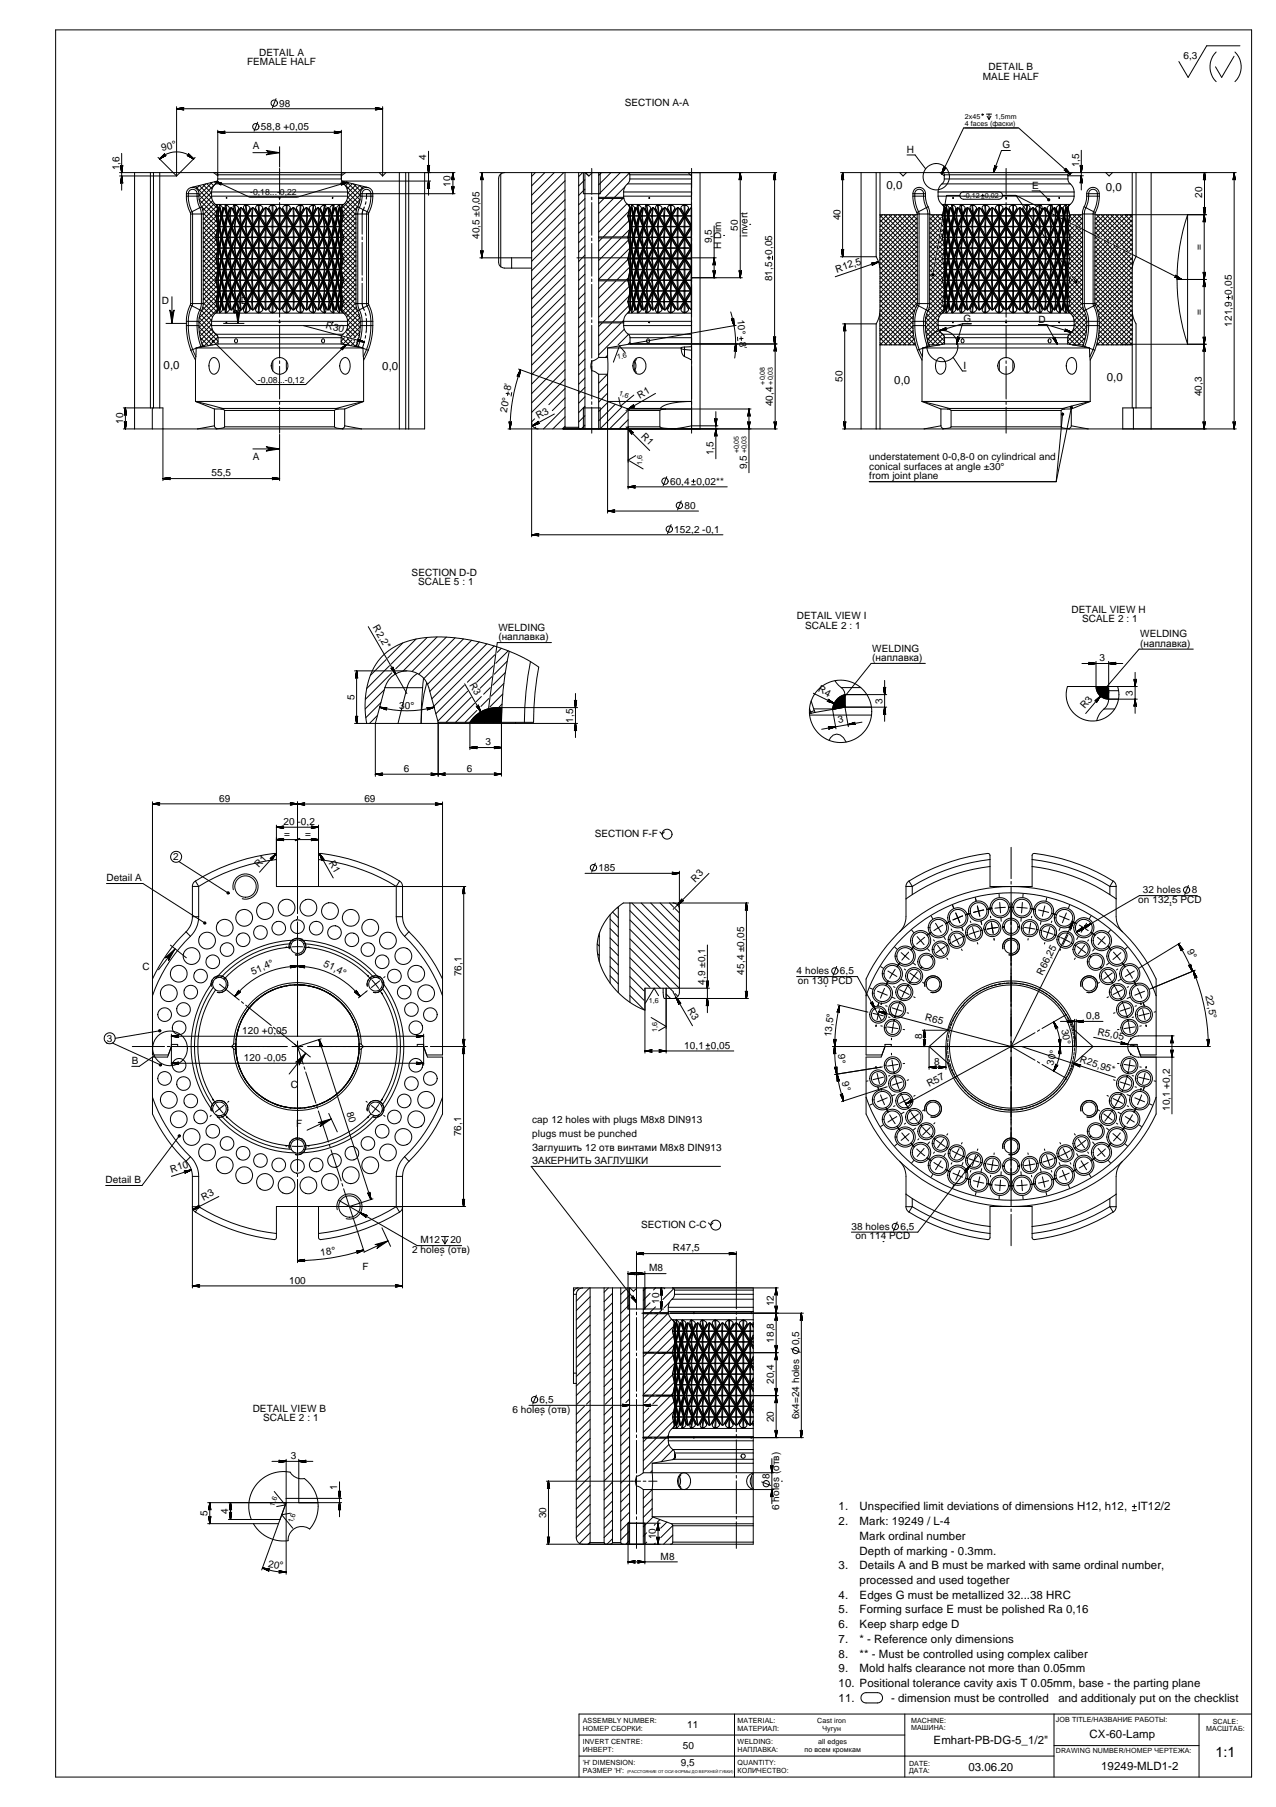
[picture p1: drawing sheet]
<svg xmlns="http://www.w3.org/2000/svg" width="594mm" height="841mm" viewBox="0 0 594 841" stroke-linecap="round" stroke-linejoin="round" font-family="sans-serif">
<defs><g id="words">
<text font-size="6.7" x="566" y="818">1:1</text>
<g font-size="5.3">
<text x="413" y="88">0,0</text>
<text x="515" y="89">0,0</text>
<text x="76" y="172">0,0</text>
<text x="178" y="172">0,0</text>
<text x="416" y="179">0,0</text>
<text x="515" y="177">0,0</text>
<text x="390" y="703">1.</text>
<text x="400" y="703">Unspecified limit deviations of dimensions H12, h12,</text>
<text x="530" y="703">IT12/2</text>
<text x="390" y="710">2.</text>
<text x="400" y="710">Mark: 19249 / L-4</text>
<text x="400" y="717">Mark ordinal number</text>
<text x="400" y="724">Depth of marking - 0.3mm.</text>
<text x="390" y="730">3.</text>
<text x="400" y="730">Details А and B must be marked with same ordinal number,</text>
<text x="400" y="737">processed and used together</text>
<text x="390" y="744">4.</text>
<text x="400" y="744">Edges G must be metallized 32...38 HRC</text>
<text x="390" y="751">5.</text>
<text x="400" y="751">Forming surface E must be polished Ra 0,16</text>
<text x="390" y="758">6.</text>
<text x="400" y="758">Keep sharp edge D</text>
<text x="390" y="765">7.</text>
<text x="400" y="765">* - Reference only dimensions</text>
<text x="390" y="771">8.</text>
<text x="400" y="771">** - Must be controlled using complex caliber</text>
<text x="390" y="778">9.</text>
<text x="400" y="778">Mold halfs clearance not more than 0.05mm</text>
<text x="390" y="785">10. Positional tolerance cavity axis T 0.05mm, base - the parting plane</text>
<text x="390" y="792">11.</text>
<text x="415" y="792">- dimension must be controlled</text>
<text x="493" y="792">and additionaly put on the checklist</text>
<text x="507" y="809">CX-60-Lamp</text>
<text x="435" y="812">Emhart-PB-DG-5_1/2&quot;</text>
<text x="451" y="824">03.06.20</text>
<text x="513" y="824">19249-MLD1-2</text>
</g>
<g font-size="4.7">
<text x="121" y="26">DETAIL A</text>
<text x="551" y="28">6,3</text>
<text x="115" y="30">FEMALE HALF</text>
<text x="460" y="33">DETAIL B</text>
<text x="458" y="37">MALE HALF</text>
<text x="130" y="50">98</text>
<text x="291" y="49">SECTION A-A</text>
<text x="121" y="61">58,8 +0,05</text>
<text x="76" y="70" transform="rotate(-15 76 70)">90°</text>
<text x="118" y="69">A</text>
<text x="422" y="71">H</text>
<text x="467" y="69">G</text>
<text x="198" y="74" transform="rotate(-90 198 74)">4</text>
<text x="502" y="78" transform="rotate(-90 502 78)">1,5</text>
<text x="56" y="79" transform="rotate(-90 56 79)">1,6</text>
<text x="210" y="87" transform="rotate(-90 210 87)">10</text>
<text x="480" y="88">Е</text>
<text x="560" y="92" transform="rotate(-90 560 92)">20</text>
<text x="344" y="107" transform="rotate(-90 344 107)">50</text>
<text x="391" y="103" transform="rotate(-90 391 103)">40</text>
<text x="223" y="111" transform="rotate(-90 223 111)">40,5 ±0,05</text>
<text x="331" y="113" transform="rotate(-90 331 113)">9,5</text>
<text x="348" y="110" transform="rotate(-90 348 110)">invert</text>
<text x="336" y="116" transform="rotate(-90 336 116)">H Dim</text>
<text x="360" y="119" transform="rotate(-90 360 119)">0,05</text>
<text x="560" y="116" transform="rotate(-90 560 116)">=</text>
<text x="360" y="131" transform="rotate(-90 360 131)">81,5</text>
<text x="390" y="127" transform="rotate(-19 390 127)">R12,5</text>
<text x="574" y="137" transform="rotate(-90 574 137)">0,05</text>
<text x="75" y="141">D</text>
<text x="112" y="141">D</text>
<text x="343" y="149" transform="rotate(85 343 149)">10° 8'</text>
<text x="449" y="150">G</text>
<text x="560" y="147" transform="rotate(-90 560 147)">=</text>
<text x="151" y="153" transform="rotate(15 151 153)">R30</text>
<text x="483" y="150">D</text>
<text x="574" y="152" transform="rotate(-90 574 152)">121,9</text>
<text x="449" y="172">I</text>
<text x="392" y="178" transform="rotate(-90 392 178)">50</text>
<text x="298" y="186" transform="rotate(-30 298 186)">R1</text>
<text x="560" y="185" transform="rotate(-90 560 185)">40,3</text>
<text x="360" y="189" transform="rotate(-90 360 189)">40,4</text>
<text x="57" y="197" transform="rotate(-90 57 197)">10</text>
<text x="236" y="192" transform="rotate(-80 236 192)">20° 8'</text>
<text x="251" y="195" transform="rotate(-30 251 195)">R3</text>
<text x="298" y="203" transform="rotate(45 298 203)">R1</text>
<text x="118" y="214">A</text>
<text x="332" y="212" transform="rotate(-90 332 212)">1,5</text>
<text x="405" y="214">understatement 0-0,8-0 on cylindrical and</text>
<text x="98" y="222">55,5</text>
<text x="348" y="218" transform="rotate(-90 348 218)">9,5</text>
<text x="405" y="219">conical surfaces at angle ±30°</text>
<text x="312" y="226">60,4</text>
<text x="324" y="226">0,02**</text>
<text x="405" y="223">from joint plane</text>
<text x="319" y="237">80</text>
<text x="314" y="248">152,2 -0,1</text>
<text x="192" y="268">SECTION D-D</text>
<text x="195" y="272">SCALE 5 : 1</text>
<text x="499" y="285">DETAIL VIEW H</text>
<text x="174" y="292" transform="rotate(60 174 292)">R2,2*</text>
<text x="232" y="294">WELDING</text>
<text x="371" y="288">DETAIL VIEW I</text>
<text x="375" y="293">SCALE 2 : 1</text>
<text x="504" y="290">SCALE 2 : 1</text>
<text x="232" y="298">(наплавка)</text>
<text x="531" y="297">WELDING</text>
<text x="406" y="303">WELDING</text>
<text x="531" y="301">(наплавка)</text>
<text x="406" y="308">(наплавка)</text>
<text x="512" y="308">3</text>
<text x="218" y="319" transform="rotate(60 218 319)">R3</text>
<text x="381" y="322" transform="rotate(26 381 322)">R4</text>
<text x="527" y="324" transform="rotate(-90 527 324)">3</text>
<text x="165" y="326" transform="rotate(-90 165 326)">5</text>
<text x="186" y="330">30°</text>
<text x="411" y="328" transform="rotate(-90 411 328)">3</text>
<text x="505" y="330" transform="rotate(-50 505 330)">R3</text>
<text x="267" y="336" transform="rotate(-90 267 336)">1,5</text>
<text x="390" y="336" transform="rotate(-10 390 336)">3</text>
<text x="226" y="347">3</text>
<text x="188" y="359">6</text>
<text x="217" y="359">6</text>
<text x="102" y="373">69</text>
<text x="170" y="373">69</text>
<text x="132" y="384">20</text>
<text x="139" y="384">-0,2</text>
<text x="132" y="390">=</text>
<text x="142" y="390">=</text>
<text x="277" y="390">SECTION F-F</text>
<text x="81" y="400">2</text>
<text x="153" y="402" transform="rotate(60 153 402)">R1</text>
<text x="121" y="404" transform="rotate(-47 121 404)">R1</text>
<text x="279" y="405">185</text>
<text x="50" y="410">Detail A</text>
<text x="324" y="411" transform="rotate(-45 324 411)">R3</text>
<text x="532" y="416">32 holes</text>
<text x="555" y="416">8</text>
<text x="530" y="420">on 132,5 PCD</text>
<text x="553" y="443" transform="rotate(63 553 443)">9°</text>
<text x="150" y="450" transform="rotate(26 150 450)">51,4°</text>
<text x="66" y="451">C</text>
<text x="118" y="454" transform="rotate(-24 118 454)">51,4°</text>
<text x="215" y="454" transform="rotate(-90 215 454)">76,1</text>
<text x="346" y="454" transform="rotate(-90 346 454)">45,4 ±0,05</text>
<text x="371" y="454">4 holes</text>
<text x="391" y="454">6,5</text>
<text x="485" y="454" transform="rotate(-63 485 454)">R66,25</text>
<text x="328" y="458" transform="rotate(-90 328 458)">4,9 ±0,1</text>
<text x="371" y="458">on 130 PCD</text>
<text x="561" y="463" transform="rotate(79 561 463)">22,5°</text>
<text x="320" y="470" transform="rotate(60 320 470)">R3</text>
<text x="430" y="475" transform="rotate(15 430 475)">R65</text>
<text x="494" y="479" transform="rotate(80 494 479)">30°</text>
<text x="506" y="474">0,8</text>
<text x="50" y="485">3</text>
<text x="113" y="481">120 +0,05</text>
<text x="387" y="483" transform="rotate(-83 387 483)">13,5°</text>
<text x="429" y="483" transform="rotate(-90 429 483)">8</text>
<text x="511" y="482" transform="rotate(12 511 482)">R5,05</text>
<text x="319" y="488">10,1</text>
<text x="331" y="488">0,05</text>
<text x="390" y="491" transform="rotate(86 390 491)">9°</text>
<text x="61" y="495">B</text>
<text x="114" y="494">120 -0,05</text>
<text x="435" y="496">8</text>
<text x="490" y="496" transform="rotate(-75 490 496)">30°</text>
<text x="392" y="504" transform="rotate(77 392 504)">9°</text>
<text x="135" y="507">C</text>
<text x="433" y="506" transform="rotate(-28 433 506)">R57</text>
<text x="161" y="518" transform="rotate(72 161 518)">80</text>
<text x="545" y="517" transform="rotate(-90 545 517)">10,1 +0,2</text>
<text x="138" y="525">F</text>
<text x="248" y="523">cap 12 holes with plugs M8x8 DIN913</text>
<text x="215" y="529" transform="rotate(-90 215 529)">76,1</text>
<text x="248" y="529">plugs must be punched</text>
<text x="248" y="536">Заглушить 12 отв винтами М8х8 DIN913</text>
<text x="80" y="546" transform="rotate(-18 80 546)">R10</text>
<text x="248" y="542">ЗАКЕРНИТЬ ЗАГЛУШКИ</text>
<text x="49" y="551">Detail B</text>
<text x="95" y="559" transform="rotate(-28 95 559)">R3</text>
<text x="298" y="572">SECTION C-C</text>
<text x="396" y="572">38 holes</text>
<text x="419" y="572">6,5</text>
<text x="196" y="579">M12</text>
<text x="210" y="579">20</text>
<text x="398" y="577">on 114 PCD</text>
<text x="149" y="585" transform="rotate(-8 149 585)">18°</text>
<text x="192" y="583">2 holes (отв)</text>
<text x="313" y="582">R47,5</text>
<text x="169" y="591">F</text>
<text x="302" y="592">M8</text>
<text x="135" y="597">100</text>
<text x="307" y="607" transform="rotate(-90 307 607)">10</text>
<text x="360" y="608" transform="rotate(-90 360 608)">12</text>
<text x="360" y="625" transform="rotate(-90 360 625)">18,8</text>
<text x="372" y="626" transform="rotate(-90 372 626)">0,5</text>
<text x="360" y="644" transform="rotate(-90 360 644)">20,4</text>
<text x="251" y="653">6,5</text>
<text x="118" y="657">DETAIL VIEW B</text>
<text x="239" y="657">6 holes (отв)</text>
<text x="122" y="661">SCALE 2 : 1</text>
<text x="360" y="662" transform="rotate(-90 360 662)">20</text>
<text x="372" y="661" transform="rotate(-90 372 661)">6x4=24 holes</text>
<text x="135" y="679">3</text>
<text x="358" y="688" transform="rotate(-90 358 688)">8</text>
<text x="157" y="694" transform="rotate(-90 157 694)">1</text>
<text x="97" y="706" transform="rotate(-90 97 706)">5</text>
<text x="106" y="705" transform="rotate(-90 106 705)">4</text>
<text x="254" y="707" transform="rotate(-90 254 707)">30</text>
<text x="363" y="703" transform="rotate(-90 363 703)">6 holes (отв)</text>
<text x="305" y="716" transform="rotate(-90 305 716)">10</text>
<text x="308" y="726">M8</text>
<text x="320" y="804">11</text>
<text x="318" y="814">50</text>
<text x="317" y="822">9,5</text>
</g>
<g font-size="4.6">
<text x="502" y="494" transform="rotate(18 502 494)">R25,95*</text>
<text x="125" y="729" transform="rotate(9 125 729)">20°</text>
</g>
<g font-size="4">
<text x="117" y="91">-0,18...-0,22</text>
<text x="120" y="178">-0,08...-0,12</text>
</g>
<g font-size="3.3">
<text x="449" y="59">4 faces (фаски)</text>
<text x="449" y="55">2x45</text>
<text x="463" y="55">1,5mm</text>
<text x="449" y="92">-0,12</text>
<text x="459" y="92">0,02</text>
<text x="287" y="167" transform="rotate(-10 287 167)">1.6</text>
<text x="356" y="179" transform="rotate(-90 356 179)">+0,08</text>
<text x="360" y="179" transform="rotate(-90 360 179)">+0,03</text>
<text x="288" y="184" transform="rotate(20 288 184)">1,6</text>
<text x="344" y="211" transform="rotate(-90 344 211)">+0,05</text>
<text x="348" y="211" transform="rotate(-90 348 211)">+0,03</text>
<text x="299" y="216" transform="rotate(-90 299 216)">1,6</text>
<text x="302" y="467">1,6</text>
<text x="306" y="480" transform="rotate(-90 306 480)">1,6</text>
<text x="128" y="701" transform="rotate(-70 128 701)">1,6</text>
<text x="136" y="709" transform="rotate(-70 136 709)">1,6</text>
<text x="271" y="802">ASSEMBLY NUMBER:</text>
<text x="343" y="802">MATERIAL:</text>
<text x="380" y="802">Cast iron</text>
<text x="424" y="802">MACHINE:</text>
<text x="492" y="802">JOB TITLE/НАЗВАНИЕ РАБОТЫ:</text>
<text x="565" y="802">SCALE:</text>
<text x="271" y="806">НОМЕР СБОРКИ:</text>
<text x="343" y="806">МАТЕРИАЛ:</text>
<text x="383" y="806">Чугун</text>
<text x="424" y="805">МАШИНА:</text>
<text x="562" y="806">МАСШТАБ:</text>
<text x="271" y="812">INVERT CENTRE:</text>
<text x="271" y="815">ИНВЕРТ:</text>
<text x="343" y="812">WELDING:</text>
<text x="343" y="815">НАПЛАВКА:</text>
<text x="375" y="815">по всем кромкам</text>
<text x="381" y="812">all edges</text>
<text x="271" y="822">'H' DIMENSION:</text>
<text x="343" y="822">QUANTITY:</text>
<text x="423" y="822">DATE:</text>
<text x="492" y="816">DRAWING NUMBER/НОМЕР ЧЕРТЕЖА:</text>
<text x="271" y="825">РАЗМЕР 'Н':</text>
<text x="343" y="825">КОЛИЧЕСТВО:</text>
<text x="423" y="825">ДАТА:</text>
</g>
<text font-size="1.9" x="292" y="825">(РАССТОЯНИЕ ОТ ОСИ ФОРМЫ ДО ВЕРХНЕЙ ГУБКИ)</text>
</g></defs>
<g fill="none" stroke="#000" stroke-width=".47">
<path d="M26 14h557v813h-557zM566 24a10 10 0 0 0 0 14M575 26l-6 10-3-5M575 24a10 10 0 0 1 0 14M577 21h-15l-9 15-4-7M82 51h96M82 50v32M120 57l-2 4M129 46l-2 4M178 50v32M459 53h3M460 54v2"/>
<path d="M460 53v3M461 54l-1 2M57 71v18M74 73l8 9M74 74a11 11 0 0 1 16 0M91 73l-9 9M101 61v22M101 62h58M118 71h12M130 68v10M130 78v12M159 61v22"/>
<path d="M200 70v21M276 78v12M322 78v124M422 72h4l5 7M468 78v12M470 70h-4l-4 10M503 70v18M56 80h44M56 82h26M63 80v120M70 80v110M71 80v110"/>
<path d="M74 80v110M87 91v4l2 4M87 90h6M87 91h6M87 90v1M89 99v1M89 100h6M89 100v41M89 87a3 3 0 0 1 4 3M89 99v43M89 99h.1M90 87h.1"/>
<path d="M91 87l10 10M91 88l2-2 6 6M93 91l1 5M93 90v1M93 91l8 8M93 97l-1-4a5 5 0 0 0-2-5 2.7 2.7 0 0 0-2 4l1 7M93 97l1 3v41l-1 3M93 97l-4 2M94 96l7 8M94 96l1 4M94 96l-1 1M95 86l4 4"/>
<path d="M95 100v41M95 99l6 7M96 86l-4 3M96 85l3 3M98 85l1 1M99 91h63M99 89h63M99 91v2l1 2M99 89v2M99 89l-6 6M99 92l-5 4M99 85l-6 6"/>
<path d="M99 93l-5 5M99 80l2 2M100 85h1M100 95l-5 5M100 86h60M100 95h60M100 95l1 2M100 86l-1 1v2M100 80l1 1h58l1-1M100 80h60M100 84l16 8h23l23-7M101 85l-8 8 8 8"/>
<path d="M101 95v1M101 95h.1M101 96l-6 6M101 98l-6 6M101 96l1 1M101 84l-12 3a2.9 2.9 0 0 0-2 3M101 84l-1 2M101 97v3M101 97h.1M101 83h58M101 83v1M101 97l1 3"/>
<path d="M102 100h.1M102 97h.1M102 97v3M102 95h.1M102 96h1M102 95v1M102 96v1M102 97l1 3M102 95l1 1M102 96l1 4M102 97h1M103 97v3"/>
<path d="M103 96l1 1M103 100h.1M104 97h.1M104 97l-1 3M104 97v3M104 97l2 3M104 97h1M105 97h.1M105 97l1 3M105 96v1M105 96h1M105 95h.1"/>
<path d="M105 95l1 5M105 95v1M105 95l1 1M105 92h.1M106 100h.1M106 96l1 1M107 97h.1M107 97l-1 3M108 97h.1M108 97h-1M108 97l-1 3M108 97l2 3"/>
<path d="M108 97h1M109 97l1 3M109 97h.1M109 96v1M109 96h1M109 95h1M109 95h.1M109 95l1 5M109 95v1M110 95v1M110 100h.1M110 96l1 1"/>
<path d="M111 97l-1 3M111 97h.1M112 97l-2 3M112 97h-1M112 97h.1M112 97v3M112 97h1M113 97l2 3M113 97h.1M114 96l-1 1M114 96h1M114 95h1"/>
<path d="M114 95v1M114 95l1 5M114 95h.1M115 95v5M115 95h.1M115 100h.1M115 95v1M115 96l1 1M116 97l-1 3M116 97h1M116 97h.1M117 97l-2 3"/>
<path d="M117 97h.1M118 97h.1M118 97h-1M118 97l-1 3M118 97l2 3M118 97h1M119 97l2 3M119 97h.1M120 96l-1 1M120 96h1M120 96v-1l1 5M120 95h1"/>
<path d="M121 100h.1M121 95v5M121 95v1M121 96l1 1M122 97l-1 3M122 97h1M122 97h.1M123 97l-2 3M123 97h.1M124 97h.1M124 97h-1M124 97l-1 3"/>
<path d="M124 97v3M124 97l2 3M124 97h1M125 97l2 3M125 97h.1M126 96l-1 1M126 96h2M126 95h1M126 95l1 5M126 95v1M127 100h.1M127 95v5"/>
<path d="M127 95l1 1M128 96l1 1M129 97l-2 3M129 97h.1M130 97l-3 3M130 97h-1M130 97h.1M130 97v8M130 92v1M130 94v16M130 97h1M131 97l2 3"/>
<path d="M131 97h.1M131 97h1M132 97l1 3M132 97h.1M133 96l-1 1M133 96h1M133 95h1M133 95v1M133 100h.1M133 100h1M133 95v5M133 95h.1"/>
<path d="M134 100h-1M134 95v5M134 95h.1M134 95v1M134 96l1 1M135 97l-2 3M135 97h1M135 97l-1 3M135 97h.1M136 97l-2 3M136 97h.1M136 97h1"/>
<path d="M136 97l1 3M137 97v3M137 97h.1M137 97l2 3M137 97h1M138 97l1 3M138 97h.1M138 97l2 3M139 96l-1 1M139 96h2M139 100h1M140 95h.1"/>
<path d="M140 95l-1 1M140 95l-1 5M140 100h.1M140 95v5M140 95l1 1M141 96v1M141 97l-1 3M141 97h1M141 97h.1M142 97l-2 3M142 97h.1M143 97h.1"/>
<path d="M143 97h-1M143 97v3M143 97l2 3M143 97h1M144 97l1 3M144 97h.1M145 96l-1 1M145 96h1M145 100h.1M145 100h1M146 95h.1M146 95l-1 1"/>
<path d="M146 100h-1M146 96h.1M146 95v1M146 96l-1 4M146 96v4M146 96l1 1M147 97l-2 3M147 97h.1M147 97l-1 3M148 97l-2 3M148 97h-1M148 97h.1"/>
<path d="M148 97l1 3M148 97h1M149 97l1 3M149 97h.1M150 100h.1M150 100h1M150 96l-1 1M150 96h1M151 100h-1M151 95h.1M151 95l-1 1M151 96h.1"/>
<path d="M151 96l-1 4M151 95v1M151 96h1M151 96v4M151 95l1 1M152 96v1M152 97l-2 3M152 97h.1M152 97l-1 3M153 97h.1M153 97h-1M153 97v3"/>
<path d="M153 97l1 3M153 97h1M154 97v3M154 97h.1M154 100h.1M154 100h1M155 100h-1M155 96l-1 1M155 96h.1M155 92h.1M155 95v1M155 95h.1"/>
<path d="M155 96l-1 4M155 96v4M155 97h1M155 97l-1 3M155 97v3M155 97h.1M155 96v1M156 97l-1 3M156 97h.1M156 97l1 3M156 97h1M157 97v3"/>
<path d="M157 97h.1M157 100h.1M158 96l-1 1M158 96h.1M158 97h.1M158 97l-1 3M158 95h.1M158 95v1M158 96l-1 4M158 96v1M158 97l1 3M159 100h.1"/>
<path d="M159 97v3M159 83v1M159 97h.1M159 97l1 3M159 84l12 3a3 3 0 0 1 3 4M159 84l1 2M159 84h41M159 96l-1 1M159 98l7 6M159 96l7 6M159 85h1M160 95l-1 1"/>
<path d="M160 95h.1M160 80h52M160 95l-1 2M160 86l1 1 1 2M160 86l8 7-8 8M160 95l6 5M160 85h.1M161 80l-2 2M161 93l5 5M162 85l6 6M162 92l4 4M162 91v2l-2 2"/>
<path d="M162 89v2M162 89l5 6M162 85l-1 1M164 85l-2 3M165 86l3 3M166 100h6M166 100v41M166 99l-7 7M166 86l-4 4M167 96l-1 4M167 96v1M167 96l-8 8"/>
<path d="M167 97l1-4a5 5 0 0 1 2-5 2.7 2.7 0 0 1 3 4l-2 7M167 97v2v43v2M167 97l4 2M167 86l2 2M168 86l-6 6M168 91l-1 5M168 90h44M168 91h6M168 90v1M168 91l-9 8M169 87l-10 10M170 96l-1 4v9"/>
<path d="M170 94v1M170 87h1M171 90v3M171 99v43M171 99h1M171 87a2.9 2.9 0 0 0-3 3M172 100v41M172 99v1M174 91l-1 4-1 4M177 80l1 2M180 80l-2 2M186 80v120"/>
<path d="M189 80v120M190 80v120M198 80v120h-38M211 80v10M223 80h139M224 80v40M233 81l-1 2v39l1 2M233 81v43M235 80l-2 1M248 80v170M249 80l-1 2M254 80l-6 6"/>
<path d="M258 80l-10 11M262 80l-14 15M263 84l-15 16M263 89l-15 15M263 93l-15 15M263 97l-15 16M263 80v119M269 80v119M271 80l-2 2M272 80v10h7v-10M272 84l-3 3M272 88l-3 3"/>
<path d="M272 92l-3 3M272 97l-3 3M273 80l1 2M274 82l-2-2v120M276 92v1M276 94v16M276 80l-2 2M279 92h.1M279 80v12M279 92v18M279 92h11M280 80l-1 2"/>
<path d="M281 92l-2 3M284 80l-5 6M286 92l-7 7M289 80l-10 10M290 92l-11 12M290 91h32M290 89h32M290 92h.1M290 89v3M290 92l2 3M291 87l-5 5M292 95l-13 13"/>
<path d="M292 86l-1 1-1 2M292 86h30M292 95l1 2M292 95h30M292 80l1 1M293 95h.1M293 95v1M293 96v1M293 96h.1M293 98l-12 12M293 96l1 1M293 81l-11 11"/>
<path d="M293 97l-1 3M293 97h.1M293 97v3M293 83l-1 3M293 83h29M293 81h28M293 81v2M293 100h.1M294 97l-1 3M294 97h.1M294 97v3M294 96h.1"/>
<path d="M294 95h.1M294 96v1M294 95v1M294 97l1 3M294 96h1M294 96l1 4M294 95l1 1M295 96v1M295 100h.1M295 97v3M295 97h1M295 97h.1"/>
<path d="M296 97l-1 3M296 97h.1M296 97l1 3M296 97h1M297 97l1 3M297 97h.1M297 96v1M297 96h1M297 95h.1M297 95v1M297 96l1 4M297 95l1 5"/>
<path d="M297 95l1 1M298 100h.1M298 96l1 1M299 97l-1 3M299 97h.1M299 97h1M299 97v3M300 97l-1 3M300 97h.1M300 97l1 3M300 97l2 3M300 97h1"/>
<path d="M301 97l1 3M301 96l-1 1M301 96h1M301 95h.1M301 95v1M301 95l1 5M301 95l1 1M302 100h.1M302 96l1 1M302 92h.1M303 97l-1 3M303 97h.1"/>
<path d="M304 97l-2 3M304 97h-1M304 97h.1M304 97l-1 3M304 97v3M304 97h1M305 97l1 3M305 97h.1M305 97l2 3M306 96l-1 1M306 96h1M306 95h1"/>
<path d="M306 95v1M306 95h.1M306 95l1 5M307 100h.1M307 95v1M307 96l1 1M308 97l-1 3M308 97h1M308 97h.1M309 97l-2 3M309 97h.1M309 97h1"/>
<path d="M309 97v3M310 97l-1 3M310 97h.1M310 97l2 3M310 97h1M311 97l1 3M311 97h.1M311 97l2 3M312 96l-1 1M312 96h1M312 95h1M312 95v1"/>
<path d="M312 95v5M312 95h.1M312 100h1M312 95l1 5M313 95v1M313 100h.1M313 96l1 1M314 97l-1 3M314 97h1M314 97h.1M315 97l-2 3M315 97h.1"/>
<path d="M315 97h1M315 97v3M316 97v3M316 97h.1M316 97l2 3M316 97h1M317 97l2 3M317 97h.1M318 96l-1 1M318 96h2M318 95h1M318 95l1 5"/>
<path d="M318 95v1M319 100h.1M319 95v5M319 95l1 1M320 96l1 1M321 97l-2 3M321 97h.1M321 80v1M321 81l1 1M322 97h-1M322 97v8M322 84h.1"/>
<path d="M322 100h.1M322 90h.1M322 99h.1M322 91h.1M322 97h.1M322 87h.1M326 80v120M345 80v49M361 80v80M391 80h48M392 80v39M401 80v120"/>
<path d="M408 80v39M410 100h17M410 80v20M410 100v24M411 100l-1 1M412 100l15 15M413 100l-3 3M414 100l13 13M415 100l-5 6M416 100l11 11M418 100l-8 8M418 100l9 9"/>
<path d="M419 80l1 2 2-2M420 100l-10 10M420 100l7 7M422 100l-12 12M423 100l4 4M424 100l-14 14M425 100l2 2M425 90a2.9 2.9 0 0 1 3-3 2.9 2.9 0 0 1 3 3M425 91v4l2 4M425 90h6M425 91h6M425 90v1"/>
<path d="M426 100l-16 17M427 99v1M427 100v41M427 100h6M427 100h.1M428 99v43M428 99h-1M431 91l1 5M431 90v1M431 97l1 3v41l-1 3M431 97l-1-4a4 4 0 0 0-2-5 2.6 2.6 0 0 0-2 1 2.6 2.6 0 0 0 0 3l2 7M431 97l-3 2"/>
<path d="M432 96l1 4M432 96l-1 1M433 100v41M433 100h6M433 100h.1M434 100l4 4M435 100l-2 2M436 100l2 2M437 91h63M437 89h63M437 91v2l2 2M437 89v2"/>
<path d="M437 100l-4 4M438 80l2 2M438 100h.1M438 81l11-21h25l24 21M439 86h59M439 86l-2 1v2M439 95h59M439 95l1 2M439 80l1 1M439 80h59M439 100h.1M439 95h.1"/>
<path d="M439 95v1M439 96l1 1M439 96h.1M440 97l-1 3M440 97h.1M440 83h57M440 83l-1 3M440 82v1M440 81h57M440 97v3M440 81v1M440 100h.1"/>
<path d="M440 97h1M440 95h1M440 96h1M440 96l1 1M440 95v1M441 97v3M441 97h.1M441 95h.1M441 95v5M441 95v1M441 96l1 1M441 100h.1"/>
<path d="M442 97h.1M442 97l-1 3M442 97h1M442 97v3M443 97l-1 3M443 97h.1M443 97l1 3M443 96v1M443 96h1M443 95v1M443 95h.1M443 96l1 4"/>
<path d="M443 95l1 1M443 95l1 5M444 92h.1M444 100h.1M444 96l1 1M445 97h.1M445 97l-1 3M446 97l-2 3M446 97h-1M446 97h.1M446 97l-1 3M446 97l2 3"/>
<path d="M446 97h1M447 97l1 3M447 97h.1M447 91h-6l-7 37M447 96v1M447 96h1M447 95h1M447 95l1 5M447 95h.1M447 95v1M448 90l17-1a1.7 1.7 0 0 1 2 2 1.7 1.7 0 0 1-2 2h-16l-2-1v-1zM448 95v5"/>
<path d="M448 95v1M448 100h.1M448 96l1 1M449 97l-1 3M449 97h1M449 97h.1M450 97l-2 3M450 97h.1M450 97h1M450 97v3M451 97l-1 3M451 97h.1"/>
<path d="M451 97l2 3M451 97h1M452 97l1 3M452 97h.1M452 96v1M452 96h1M452 95h1M452 95v1M453 95h.1M453 95v5M453 95h-1M453 100h.1"/>
<path d="M453 95v1M453 96l2 1M455 97l-2 3M455 97h.1M455 97l-1 3M456 97h.1M456 97h-1M456 97l-1 3M456 97v3M456 97l3 3M456 97h1M457 97l2 3"/>
<path d="M457 97h.1M457 91h1M457 92h1M458 90v2M458 96l-1 1M458 96h1M458 95h1M458 95v1M458 95l1 5M458 95h.1M459 100h.1M459 95v5"/>
<path d="M459 95v1M459 96l2 1M461 97l-2 3M461 97h.1M462 97l-3 3M462 97h-1M462 97h.1M462 97v3M462 97h1M463 97l2 3M463 97h.1M463 97h1"/>
<path d="M464 97l1 3M464 96l-1 1M464 96h2M464 96l1-1v5M465 95h.1M465 100h.1M465 95v5M465 95l1 1M466 96l1 1M467 91h6M467 97l-2 3M467 97h.1"/>
<path d="M468 97l-2 3M468 97h-1M468 97h1M468 97h.1M468 97v8M468 92v1M468 94v16M469 97v8M469 97h.1M469 97l2 3M469 97h1M470 97l1 3"/>
<path d="M470 97h.1M470 97l2 3M471 96l-1 1M471 96h2M471 95h1M471 95v1M471 100h1M472 95h.1M472 95l-1 5M472 95h-1M472 100h.1M472 95v5"/>
<path d="M472 95l1 1M473 96v1M473 91l28 40M473 91l77 39M473 97l-1 3M473 97h1M473 97h.1M474 97l-2 3M474 97h.1M475 97h.1M475 97h-1M475 97v3"/>
<path d="M475 97l2 3M475 97h1M476 97l2 3M476 97h.1M477 96l-1 1M477 96h2M478 100h.1M478 95h.1M478 95l-1 1M478 95v5M478 95l1 1M479 96l1 1"/>
<path d="M480 97l-2 3M480 97h.1M480 89h4l4 4M481 97h.1M481 97h-1M481 97v3M481 97l2 3M481 97h1M482 97l2 3M482 97h.1M483 96l-1 1M483 96h2"/>
<path d="M484 100h.1M484 95h.1M484 95l-1 1M484 95v5M484 95l1 1M485 96v1M485 97l-1 3M485 97h1M485 97h.1M486 97l-2 3M486 97h.1M486 97h1"/>
<path d="M486 97l1 3M487 97v3M487 97h.1M487 97l1 3M487 97l2 3M489 96l-2 1M489 96h1M489 100h.1M489 95h1M489 95v5M489 95v1M490 95l-1 5"/>
<path d="M490 95v1M490 96v1M490 97l-1 3M490 97h.1M491 97l-2 3M491 97h-1M491 97h.1M491 97v3M491 97l1 3M491 97l2 3M491 97h1M492 97l1 3"/>
<path d="M492 97h.1M493 100h.1M493 96l-1 1M493 96h1M493 92h.1M493 95l1 1M493 95h1M493 95v1M494 95v1M494 96l-1 4M494 95h.1M494 97h.1"/>
<path d="M494 97l-1 3M494 96v1M494 97l1 3M494 97h1M495 97v3M495 97h.1M495 97l1 3M496 100h.1M496 96l-1 1M496 96h.1M496 97h.1M496 97v3"/>
<path d="M496 95h.1M496 95v1M496 96v4M496 96v1M496 97h1M497 97h.1M497 97v3M497 100h.1M497 81v1M497 83l1 3M497 82v1M497 82h7"/>
<path d="M497 97l1 3M498 96l-1 1M498 96h.1M498 95v1M498 95h.1M498 80l-1 1M498 80h78M498 95l-1 2M498 86l2 1v2M499 100l-1 1M499 80l-2 2M500 100l4 4"/>
<path d="M500 91v2l-2 2M500 89v2M501 100l-3 3M502 100l2 2M503 100l-4 4M504 100v41M504 100h6M504 100h-6M504 100h.1M505 96l-1 4M505 96l1 1M506 97l-1 3v41l1 3"/>
<path d="M506 97l1-4a4 4 0 0 1 1-5 2.6 2.6 0 0 1 3 1 2.6 2.6 0 0 1 0 3l-2 7M506 97l3 2M506 90a2.9 2.9 0 0 1 3-3 2.9 2.9 0 0 1 3 3M506 91l-1 5M506 90h6M506 91h6M506 90v1M509 99v43M509 99h1M510 100v41M510 100h52M510 100h.1"/>
<path d="M510 99v1M510 100l17 17M512 91l-1 4-1 4M512 90v1M512 100l-2 2M513 100l14 14M514 100l-4 4M515 80l1 2 2-2M515 100l12 12M516 100l-6 7M517 100l10 10M519 100l-9 9"/>
<path d="M519 100l8 8M521 100l-10 10M522 100l5 6M523 100l-11 10M524 100l3 3M525 100l-11 11M526 100l1 1M527 80v44M529 80v39l-2 5M536 80v120M553 100v60a95 95 0 0 1 0-60zM561 100v100"/>
<path d="M561 80v20M575 80v120M95 119l6 7 1 4M95 117l6 6M95 115l6 5M95 112l6 7M95 110l6 7M95 108l6 7M95 106l6 6M95 104l6 6M95 101l6 7M101 110v1"/>
<path d="M101 100v1M101 111h2M101 101h2M101 110h2M101 100h2M101 101v4M101 111v4M101 101l-6 6M101 111l-6 7M101 109l-6 6M101 102l-6 7M101 113l-6 7"/>
<path d="M101 118l-6 6M101 104l-6 7M101 106l-6 7M101 116l1 4M101 106l1 4M101 106v4M101 116v4M101 115v1M101 105v1M101 105l1 5M101 115l1 5M101 115h1"/>
<path d="M101 105h1M101 116h1M101 106h1M101 106h.1M102 110h.1M102 111l-1 4M102 101l-1 4M102 110v1M102 100v1M102 119v1M102 109v1M102 110l-1 5-6 7"/>
<path d="M102 100l-1 5M102 120h.1M102 111v4M102 101v4M102 111h.1M102 101h.1M102 100v5M102 110v5M102 114v1M102 104v1M102 115h.1M102 105h.1"/>
<path d="M102 116v4M102 106v4M102 105v1M102 115v1M102 105v5M102 115v5M102 106h.1M102 116h.1M102 106l1 4M102 116l1 4M102 106v1M102 116v1"/>
<path d="M102 105l1 5M102 115l1 5M102 106h2M102 115h2M102 105h2M102 116h2M103 101l-1 4M103 111l-1 4M103 110h.1M103 110v1M103 100v1M103 120h.1"/>
<path d="M103 101h.1M103 111h.1M103 100l-1 5M103 110l-1 5M103 101l1 4M103 111l1 4M103 100l1 5M103 110l1 5M103 111h3M103 101h3M103 110h3M103 100h3"/>
<path d="M103 111h1M103 110l1 1M103 100h1M104 100l-1 1M104 111v4M104 115h.1M104 105h.1M104 116l-1 4M104 106l-1 4M104 105v1M104 115v1M104 116h.1"/>
<path d="M104 106h.1M104 105l-1 5M104 115l-1 5M104 106l2 4M104 116l2 4M104 116v4M104 105l2 5M104 115l2 5M104 115h1M104 105h1M104 116h3M104 106h3"/>
<path d="M105 105h.1M105 115h.1M105 105l1 5M105 115l1 5M105 115h2M105 105h2M106 111l-2 4M106 101l-2 4M106 110h.1M106 110v1M106 100v1M106 120h.1"/>
<path d="M106 101h.1M106 111h.1M106 111l-1 4M106 101l-1 4M106 100l-2 5M106 110l-2 5M106 101l2 4M106 111l2 4M106 111l1 4M106 101l1 4M106 100l2 5M106 110l2 5"/>
<path d="M106 111h1M106 101h1M106 110h1M106 100h1M107 101h.1M107 100h.1M107 111h.1M107 100v1M107 110v1M107 101l1 4M107 111l1 4M107 101h3"/>
<path d="M107 100h3M107 110h.1M107 111h3M107 110h3M107 115h1M107 105h1M107 106l-1 4M107 116l-1 4M107 105v1M107 115v1M108 106l-2 4M108 115h.1"/>
<path d="M108 116l-2 4M108 105h.1M108 106h.1M108 116h.1M108 116l-1 4M108 106l-1 4M108 105l-2 5M108 115l-2 5M108 105l-1 1M108 115l-1 1M108 106l2 4M108 116l2 4"/>
<path d="M108 105l2 5M108 115l2 5M108 115v1M108 105v1M108 115h1M108 105h1M108 116h4M108 106h4M109 105h.1M109 115h.1M109 105l1 5M109 115l1 5"/>
<path d="M109 115h3M109 105h3M110 111l-2 4M110 101l-2 4M110 110h.1M110 100v1M110 110v1M110 100l-2 5M110 110l-2 5M110 120h.1M110 101h.1M110 111h.1"/>
<path d="M110 111l-1 4M110 101l-1 4M110 101l2 4M110 111l2 4M110 100l2 5M110 110l2 5M110 111h5M110 101h5M110 110h5M110 100h2M112 100h.1M112 100v5"/>
<path d="M112 100h3M112 115h.1M112 105h.1M112 116l-2 4M112 106l-2 4M112 105v1M112 115v1M112 105l-2 5M112 115l-2 5M112 106h.1M112 116h.1M112 116v4v5"/>
<path d="M112 106v4v5M112 106l3 4M112 116l3 4M112 105l3 5M112 115l3 5M112 115l1 1M112 105l1 1M113 116l2 4M113 115h-1M113 106l2 4M113 105h-1M113 115h1"/>
<path d="M113 105h1M113 116h4M113 106h4M113 105v1M113 115v1M114 115h1M114 105h1M114 105l1 5M114 115l1 5M115 111l-3 4M115 101l-3 4M115 110h.1"/>
<path d="M115 110v1M115 100v1M115 115h2M115 105h2M115 115v5M115 105v5M115 100l-3 5M115 110l-3 5M115 120h.1M115 111l-2 4M115 101l-2 4M115 101h.1"/>
<path d="M115 111h.1M115 111l-1 4M115 101l-1 4M115 101l3 4M115 111l3 4M115 100l3 5M115 110l3 5M115 111l2 4M115 101l2 4M115 111v4M115 101v4M115 111h5"/>
<path d="M115 101h5M115 110h5M115 100h2M117 100l1 5M117 100h.1M117 115h1M117 105h1M117 116l-2 4M117 106l-2 4M117 105v1M117 115v1M117 100h3"/>
<path d="M118 115h.1M118 106l-3 4M118 116l-3 4M118 105h.1M118 116v9M118 106v9M118 106h.1M118 116h.1M118 105l-3 5M118 115l-3 5M118 115l-1 1M118 105l-1 1"/>
<path d="M118 106l3 4M118 116l3 4M118 105l3 5M118 115l3 5M118 116l2 4M118 106l2 4M118 115v1M118 105v1M118 115h5M118 105h5M118 116h5M118 106h5"/>
<path d="M120 111l-2 4M120 101l-2 4M120 110h1M120 100h1M120 110v1M120 100v1M121 100l-3 5M121 110l-3 5M121 110l-1 1M121 100l-1 1M121 120h.1M121 111l-3 4"/>
<path d="M121 101l-3 4M121 110h.1M121 111h.1M121 101h.1M121 101v9M121 111v9M121 101l3 4M121 111l3 4M121 101l2 4M121 111l2 4M121 100l3 5M121 110l3 5"/>
<path d="M121 110v1M121 100v1M121 111h5M121 101h5M121 110h5M121 100h2M123 105h1M123 115h1M123 116l-2 4M123 106l-2 4M123 105v1M123 115v1"/>
<path d="M123 100h1M123 100l1 5M124 105l-3 5M124 115l-3 5M124 115l-1 1M124 105l-1 1M124 106l-3 4M124 116l-3 4M124 115h.1M124 105h.1M124 106h.1M124 116h.1"/>
<path d="M124 106v9M124 116v9M124 100v5M124 100h2M124 106l3 4M124 116l3 4M124 105l3 5M124 115l3 5M124 106l2 4M124 116l2 4M124 115v1M124 105v1"/>
<path d="M124 115h6M124 105h6M124 116h6M124 106h6M126 111l-2 4M126 101l-2 4M126 110h1M126 100h1M126 110v1M126 100v1M127 100l-3 5M127 110l-3 5"/>
<path d="M127 110l-1 1M127 100l-1 1M127 120h.1M127 111l-3 4M127 110h.1M127 101l-3 4M127 111h.1M127 101h.1M127 101v9M127 111v9M127 101l3 4M127 111l3 4"/>
<path d="M127 100l3 5M127 110l3 5M127 110v1M127 100v1M127 100h3M127 111h3M127 101h6M127 110h3M130 115h.1M130 105h.1M130 116l-3 4M130 106l-3 4"/>
<path d="M130 105v1M130 115v1M130 111h.1M130 110v1M130 105l-3 5M130 115l-3 5M130 106h.1M130 110h.1M130 116h.1M130 106v4M130 111v4M130 116v9"/>
<path d="M130 106l3 4M130 116l3 4M130 111v1M130 113v16M130 105l3 5M130 115l3 5M130 115l1 1M130 105l1 1M130 100v1M130 100h3M130 111h3M130 110h3"/>
<path d="M131 116l2 4M131 106l2 4M131 115h-1M131 105h-1M131 115h5M131 105h5M131 116h5M131 106h5M131 105v1M131 115v1M133 111l-3 4M133 110v1"/>
<path d="M133 110h.1M133 101l-3 4M133 100v1M133 100l-3 5M133 110l-3 5M133 111h1M133 120h.1M133 120h1M133 111l-2 4M133 101l-2 4M133 110h1M133 101h1"/>
<path d="M133 101v9M133 111v9M133 101l3 4M133 111l3 4M133 101h.1M133 111h.1M134 100l3 5M134 110l3 5M134 110v1M134 100v1M134 111l2 4M134 120h-1"/>
<path d="M134 110h-1M134 101l2 4M134 101v9M134 111v9M134 110h.1M134 100h.1M134 111h3M134 101h3M134 110h3M134 100h3M136 115h.1M136 116l-2 4"/>
<path d="M136 106l-2 4M136 105h.1M136 105v1M136 115v1M136 105l-3 5M136 115l-3 5M136 106h1M136 105h1M136 115h1M136 116h1M136 116l1 4M136 106l1 4"/>
<path d="M137 106l-3 4M137 106l2 4M137 116l-3 4M137 116l2 4M137 116h.1M137 106h.1M137 106h-1M137 116h-1M137 110h.1M137 111h.1M137 101h.1M137 100h.1"/>
<path d="M137 110v1M137 100v1M137 111l-1 4M137 101l-1 4M137 105l3 5M137 115l3 5M137 115v1M137 105v1M137 115h.1M137 105h.1M137 116v4M137 106v4"/>
<path d="M137 111h2M137 101h2M137 110h2M137 100h2M137 111v4M137 101v4M137 115h5M137 105h5M137 116h5M137 106h5M139 100v1M139 100h.1"/>
<path d="M139 110v1M139 110h.1M139 111l-2 4M139 101l-2 4M139 100l-2 5M139 110l-2 5M139 110h1M139 120h1M139 111h1M139 101h1M139 111v9M139 101v9"/>
<path d="M140 101l2 4M140 101l-3 4M140 111l2 4M140 111l-3 4M140 111h.1M140 101h.1M140 111h-1M140 101h-1M140 100l3 5M140 110l3 5M140 110v1M140 100v1"/>
<path d="M140 120h.1M140 110h.1M140 111v9M140 101v9M140 111h5M140 101h5M140 110h5M140 100h3M142 116l-2 4M142 115h.1M142 105h.1M142 106l-2 4"/>
<path d="M142 105v1M142 115v1M142 105l-2 5M142 115l-2 5M142 106h1M142 115h1M142 105h1M142 116h1M142 116v9M142 106v9M143 106l-3 4M143 106l2 4"/>
<path d="M143 116l-3 4M143 116l2 4M143 116h.1M143 106h.1M143 116h-1M143 106h-1M143 105l2 5M143 115l2 5M143 105v1M143 115v1M143 115h.1M143 105h.1"/>
<path d="M143 116v9M143 106v9M143 100h.1M143 100l-1 5M143 115h3M143 105h3M143 116h3M143 106h3M143 100v5M143 100h2M145 110v1M145 110h.1"/>
<path d="M145 111l-2 4M145 100v1M145 101l-2 4M145 100l-2 5M145 110l-2 5M145 120h.1M145 120h1M145 101h1M145 111h1M145 110h1M145 101l1 4M145 111l1 4"/>
<path d="M145 101l3 4M145 111l3 4M145 101h.1M145 111h.1M146 100l2 5M146 110l2 5M146 110v1M146 100v1M146 111l2 4M146 120h-1M146 101l2 4M146 110h-1"/>
<path d="M146 111v4M146 101v4M146 116h.1M146 106h.1M146 105h.1M146 115h.1M146 105v1M146 115v1M146 116l-1 4M146 106l-1 4M146 110h.1M146 100h.1"/>
<path d="M146 111h3M146 101h3M146 110h3M146 100h3M146 115h2M146 105h2M146 116h2M146 106h2M146 116v4M146 106v4M148 115h.1M148 116l-2 4"/>
<path d="M148 105h.1M148 106l-2 4M148 105v1M148 115v1M148 105l-3 5M148 115l-3 5M148 106h.1M148 116h.1M148 116l1 4M148 106l1 4M148 106l2 4M148 116l2 4"/>
<path d="M148 105l2 5M148 115l2 5M148 115h3M148 105h3M148 116h3M148 106h3M149 110h.1M149 111h.1M149 101h.1M149 100h.1M149 111l-1 4M149 101l-1 4"/>
<path d="M149 100v1M149 110v1M149 111h1M149 101h1M149 110h1M149 100h1M150 110v1M150 110h.1M150 111l-2 4M150 100v1M150 101l-2 4M150 100l-2 5"/>
<path d="M150 110l-2 5M150 120h1M150 120h.1M150 110h1M150 111h1M150 101h1M150 101l1 4M150 111l1 4M150 101l3 4M150 111l3 4M150 111h.1M150 101h.1"/>
<path d="M151 100l2 5M151 110l2 5M151 110v1M151 100v1M151 120h-1M151 111l1 4M151 110h-1M151 101l1 4M151 111v4M151 101v4M151 110h.1M151 111l2 4"/>
<path d="M151 101l2 4M151 100h.1M151 111h2M151 101h2M151 110h2M151 100h2M151 116h.1M151 106h.1M151 115h.1M151 105h.1M151 116l-1 4M151 106l-1 4"/>
<path d="M151 105v1M151 115v1M151 115h1M151 105h1M151 116h1M151 106h1M151 116v4M151 106v4M152 116l-1 4M152 115h1M152 106l-1 4M152 105h1"/>
<path d="M152 105v1M152 115v1M153 105l-3 5M153 115l-3 5M153 106h.1M153 115h.1M153 105h.1M153 116l-2 4M153 106l-2 4M153 115l-1 1M153 105l-1 1M153 116h.1"/>
<path d="M153 116v4M153 106v4M153 106l1 4M153 116l1 4M153 105l1 5M153 115l1 5M153 105v1M153 115v1M153 115h3M153 105h3M153 116h3M153 106h3"/>
<path d="M153 111h.1M153 110v1M153 101h.1M153 100h.1M153 110h.1M153 111v4M153 101v4M153 100v1M153 101h1M153 110h1M153 100h1M153 111h1"/>
<path d="M154 111l-1 4M154 110v1M154 110h.1M154 101l-1 4M154 100v1M154 100l-1 5M154 110l-1 5M154 110h1M154 120h1M154 120h.1M154 101h1M154 111h1"/>
<path d="M154 111l1 4M154 101l1 4M154 101l2 4M154 111l2 4M154 101h.1M154 111h.1M155 100l1 5M155 110l1 5M155 110v1M155 100v1M155 101l1 4M155 110h-1"/>
<path d="M155 111l1 4M155 120h-1M155 101v4M155 111v4M155 110h.1M155 100h.1M155 111h2M155 101h2M155 110h2M155 100h2M155 106h.1M155 116h.1"/>
<path d="M155 115h.1M155 105h.1M155 106l-1 4M155 116l-1 4M155 105v1M155 115v1M155 116v4M155 106v4M156 105h.1M156 106l-1 4M156 115h.1M156 116l-1 4"/>
<path d="M156 105v1M156 115v1M156 105l-2 5M156 115l-2 5M156 116h.1M156 106h.1M156 116l1 4M156 106l1 4M156 105l1 5M156 115l1 5M156 115h2M156 105h2"/>
<path d="M156 116h2M156 106h2M157 110h.1M157 111h.1M157 101h.1M157 111l-1 4M157 101l-1 4M157 100v1M157 110v1M157 100l-1 5M157 110l-1 5M157 101l1 4"/>
<path d="M157 111l1 4M157 120h.1M157 100l1 5M157 110l1 5M157 111h3M157 101h3M157 110h3M157 100h3M158 105v1M158 115v1M158 116l-1 4M158 106l-1 4"/>
<path d="M158 105l-1 5M158 115l-1 5M158 116h.1M158 106h.1M158 115h.1M158 105h.1M158 106l1 4M158 116l1 4M158 106v1M158 116v1M158 105l1 5M158 115l1 5"/>
<path d="M158 115h1M158 105h1M158 116h1M158 106h1M158 114v1M158 104v1M159 111l-1 4M159 101l-1 4M159 100v1M159 110v1M159 100v5M159 110v5"/>
<path d="M159 120h.1M159 111h.1M159 101h.1M159 100l-1 5M159 101v4M159 110l-1 5M159 111v4M159 119v1M159 109v1M159 110h.1M159 106v4M159 116v4"/>
<path d="M159 116h.1M159 106h.1M159 105v5M159 115v5M159 105v1M159 115v1M159 115l7 7M159 105h.1M159 115h.1M159 116l1 4M159 106l1 4M159 106l7 7"/>
<path d="M159 104l7 7M159 113l7 7M159 118l7 6M159 102l7 7M160 109l6 6M160 111l6 7M160 100v1M160 110v1M160 101l-1 4M160 111l-1 4M160 101l6 6M166 101l-7 7"/>
<path d="M166 104l-6 6M166 106l-6 6M166 108l-7 7M166 110l-7 7M166 112l-7 7M166 115l-6 5M166 117l-7 6M166 119l-7 7M169 110v2M169 113v15M263 102l-15 15M263 106l-15 16"/>
<path d="M263 111l-15 15M263 115l-15 15M263 119l-15 16M272 106l-3 3M272 110l-3 3M272 114l-3 3M272 101l-3 3M272 119l-3 3M276 111v1M276 113v16M279 110v1M279 111v19"/>
<path d="M279 111h13l1 4M280 111l-1 1M285 111l-6 6M289 111l-10 10M292 100v1M292 111h3M292 101h3M292 111l1 4M292 101l1 4M292 110h3M292 100h3M292 110v1"/>
<path d="M292 111h.1M293 112l-14 14M293 103l-8 7M293 107l-3 3M293 105h.1M293 115h.1M293 106v4M293 116v4M293 116l-1 4M293 106l-1 4M293 106h.1M293 116h.1"/>
<path d="M293 106l-1 4h-13M293 105v5M293 115v5M293 115l-14 15M293 115h1M293 105h1M293 116h1M293 106h1M293 105v1M293 115v1M293 110h.1M293 111v4"/>
<path d="M293 101v4M293 100v1M293 110v1M293 119v1M293 109v1M293 101l1 4M293 110v5M293 111l1 4M293 100v5M293 111h.1M293 101h.1M293 120h.1"/>
<path d="M293 110l1 5M293 100l1 5M294 114v1M294 104v1M294 105h.1M294 115h.1M294 106l-1 4M294 116l-1 4M294 105v1M294 115v1M294 106h.1M294 116h.1"/>
<path d="M294 105l-1 5M294 115l-1 5M294 106l1 4M294 116l1 4M294 116v1M294 106v1M294 105l1 5M294 115l1 5M294 115h2M294 105h2M294 116h2M294 106h2"/>
<path d="M295 111l-1 4M295 101l-1 4M295 110v1M295 100v1M295 110h.1M295 120h.1M295 111h.1M295 101h.1M295 110l-1 5M295 100l-1 5M295 101l1 4M295 111l1 4"/>
<path d="M295 110l1 5M295 100l1 5M295 111h2M295 101h2M295 110h2M295 100h2M296 116l-1 4M296 106l-1 4M296 105v1M296 115v1M296 115h.1M296 105h.1"/>
<path d="M296 105l-1 5M296 115l-1 5M296 106h.1M296 116h.1M296 106l-1 4 1 5M296 116l-1 4 1 5M296 106l2 4M296 116l2 4M296 116l1 4M296 106l1 4M296 105l2 5M296 115l2 5"/>
<path d="M296 115h3M296 105h3M296 116h3M296 106h3M297 115l1 5M297 105h.1M297 105l1 5M297 111l-1 4M297 101l-1 4M297 110h1M297 100h1M297 110v1"/>
<path d="M297 100v1M298 120h.1M298 111l-2 4M298 110h.1M298 101l-2 4M298 111h.1M298 101h.1M298 101l-1 4M298 110l-2 5M298 100l-2 5M298 110l-1 1M298 100l-1 1"/>
<path d="M298 101l1 4M298 111l1 4M298 111l-1 4M298 110l2 5M298 100l2 5M298 110v1M298 100v1M298 111h3M298 101h3M298 110h3M298 100h1M299 100h.1"/>
<path d="M299 100v5M299 100l1 5M299 100h2M299 115h.1M299 105h.1M299 116l-1 4M299 106l-1 4M299 105v1M299 115v1M299 105l-1 5M299 115l-1 5M299 115h1"/>
<path d="M299 105h1M299 106h1M299 116h1M299 106v4v5M299 116v4v5M300 106l-2 4M300 106l2 4M300 116l-2 4M300 116l2 4M300 106h-1M300 116h-1M300 116h.1"/>
<path d="M300 106h.1M300 115h.1M300 105h.1M300 116l1 4M300 106l1 4M300 116l-1 4 1 5M300 106l-1 4 1 5M300 105l2 5M300 115l2 5M300 115v1M300 105v1M300 115h1"/>
<path d="M300 105h1M300 116h4M300 106h4M301 115h.1M301 105h.1M301 105l1 5M301 115l1 5M301 115h3M301 105h3M301 111l-1 4M301 101l-1 4M301 110h1"/>
<path d="M301 100h1M301 110v1M301 100v1M302 111l-2 4M302 120h.1M302 101l-2 4M302 110h.1M302 111h.1M302 101h.1M302 111l-1 4M302 101l-1 4M302 110l-2 5"/>
<path d="M302 100l-2 5M302 110l-1 1M302 100l-1 1M302 101l2 4M302 111l2 4M302 110l2 5M302 100l2 5M302 110v1M302 100v1M302 111h1M302 101h4M302 110h1"/>
<path d="M302 100h1M303 111h.1M303 110v1M303 100h1M303 110h1M303 100l1 5M303 111l1 4M304 100v5M304 100h2M304 111h-1M304 110v1M304 110h2"/>
<path d="M304 111v4M304 115h.1M304 105h.1M304 116l-2 4M304 106l-2 4M304 111h.1M304 111h2M304 105v1M304 115v1M304 105l-2 5M304 115l-2 5M304 106h.1"/>
<path d="M304 116h.1M304 116l-1 4 1 5M304 106l-1 4M304 106l3 4M304 116l3 4M304 116l2 4M304 106l2 4M304 116v4v5M304 106v4M304 105l3 5M304 115l3 5M304 115h2"/>
<path d="M304 105h2M304 116h5M304 106h5M306 115h.1M306 105h.1M306 105l1 5M306 115l1 5M306 111l-2 4M306 101l-2 4M306 110h1M306 100h1M306 110v1"/>
<path d="M306 100v1M306 115h3M306 105h3M307 110l-3 5M307 100l-3 5M307 110l-1 1M307 100l-1 1M307 120h.1M307 111l-3 4M307 110h.1M307 101l-3 4M307 111h.1"/>
<path d="M307 101h.1M307 111l-1 4M307 101l-1 4M307 101l2 4M307 111l2 4M307 110l3 5M307 100l3 5M307 110v1M307 100v1M307 111h5M307 101h5M307 110h5"/>
<path d="M307 100h2M309 100h.1M309 100v5M309 115h.1M309 105h.1M309 116l-2 4M309 106l-2 4M309 105v1M309 115v1M309 100l1 5M309 100h3M309 105l-2 5"/>
<path d="M309 115l-2 5M309 115h1M309 105h1M309 106h1M309 116h1M309 106v9M309 116v9M310 106l-3 4M310 106l2 4M310 116l-3 4M310 116l2 4M310 106h-1"/>
<path d="M310 116h-1M310 116h.1M310 106h.1M310 115h.1M310 105h.1M310 116v9M310 106v9M310 105l3 5M310 115l3 5M310 115v1M310 105v1M310 115h2"/>
<path d="M310 105h2M310 116h5M310 106h5M312 111l-2 4M312 101l-2 4M312 110h.1M312 115v5M312 105v5M312 100h.1M312 110v1M312 100v1M312 115h.1"/>
<path d="M312 105h.1M312 110l-2 5M312 100l-2 5M312 120h1M312 110h1M312 111h1M312 111v4M312 101v4M312 101h1M312 115h3M312 105h3M312 115l1 5"/>
<path d="M312 105l1 5M313 101l2 4M313 101l-3 4M313 111l2 4M313 111l-3 4M313 111h-1M313 101h-1M313 111h.1M313 101h.1M313 110l3 5M313 100l3 5M313 110h.1"/>
<path d="M313 120h.1M313 110v1M313 100v1M313 111l-1 4M313 101l-1 4M313 111h5M313 101h5M313 110h5M313 100h2M315 105h.1M315 115h.1M315 116l-2 4"/>
<path d="M315 106l-2 4M315 105v1M315 115v1M315 100h1M315 100v5M315 105l-2 5M315 115l-2 5M315 115h1M315 105h1M315 106h1M315 116h1M315 106v9"/>
<path d="M315 116v9M316 106l-3 4M316 106l3 4M316 116l-3 4M316 116l3 4M316 106h-1M316 116h-1M316 106h.1M316 116h.1M316 100v5M316 100h2M316 115h.1"/>
<path d="M316 105h.1M316 116l2 4M316 106l2 4M316 116v9M316 106v9M316 105l3 5M316 115l3 5M316 115v1M316 105v1M316 115h6M316 105h6M316 116h6"/>
<path d="M316 106h6M318 111l-2 4M318 101l-2 4M318 110h1M318 100h1M318 110v1M318 100v1M319 110l-3 5M319 100l-3 5M319 110l-1 1M319 100l-1 1M319 120h.1"/>
<path d="M319 111l-3 4M319 110h.1M319 101l-3 4M319 111h.1M319 101h.1M319 101v9M319 111v9M319 101l3 4M319 111l3 4M319 100l3 5M319 110l3 5M319 110v1"/>
<path d="M319 100v1M319 111h3M319 110h3M319 101h3M322 106l-3 4M322 115h.1M322 116l-3 4M322 105h.1M322 105v1M322 115v1M322 105l-3 5M322 115l-3 5"/>
<path d="M322 116h.1M322 106h.1M322 106v9M322 116v9M322 100h-3M332 105v24M337 110h.1M349 104h.1M358 119v2M360 119v2M391 119h17M408 119l2 5"/>
<path d="M410 120l17 17M410 118l17 17M410 116l17 17M410 113l17 18M410 111l17 18M410 109l17 17M410 107l17 17M410 105l17 17M410 102l17 18M410 100l17 18M427 104l-17 17M427 108l-17 17"/>
<path d="M427 101l-17 18M427 106l-17 17M427 110l-17 18M427 112l-17 18M427 117l-17 17M427 115l-17 17M427 119l-17 17M433 119l2 2M433 117l2 2M433 115l3 2M433 112l3 3M433 110l3 4"/>
<path d="M433 108l4 4-4 3M433 106l4 4M433 104l4 4M433 101l5 5M435 120l-2 2M436 117l-3 3M436 114l-3 4M436 118l3 3M437 116l2 3M437 109l-4 4M437 114l3 3M437 106l-4 5"/>
<path d="M437 113l3 2M438 111l1 1M438 104l-5 5M438 109l1 1M438 101l-5 6M438 107l1 1M439 105l1 1M439 100v1M439 110v1M439 101l1 4M439 111h2M439 101h2"/>
<path d="M439 110h2M439 100h2M439 111l1 4M439 111l-2 2M439 103h.1M439 109l-1 1M439 102v1M439 113l-2 3M439 118l-3 3M440 104l-1 1M440 106l-1 4M440 106l-2 2"/>
<path d="M440 106v4M440 116v4M440 105h.1M440 106h.1M440 115h.1M440 116l-1 4M440 116h.1M440 105v5M440 106h2M440 105v1M440 115v1M440 115l-4 3"/>
<path d="M440 101v4M440 110h.1M440 111v4M440 100v1M440 110v1M440 100v5M440 110v5M440 120h.1M440 101h.1M440 109v1M440 111h.1M440 119v1"/>
<path d="M440 104v1M440 114v1M440 115v5M440 116l1 4M440 106l1 4M440 106v1M440 116v1M440 115l1 5M440 105l1 5M441 115h1M441 105h1M441 116h1"/>
<path d="M441 116v4M441 105v5M441 115v1M441 111l-1 4M441 101l-1 4M441 100v1M441 110v1M441 110h.1M441 120h.1M441 101h.1M441 111h.1M441 100l-1 5"/>
<path d="M441 110l-1 5M441 111l1 4M441 101l1 4M441 101v4M441 111v4M441 100l2 5M441 110l2 5M441 111h3M441 101h3M441 110h3M441 100h3M442 101h.1"/>
<path d="M442 111h.1M442 110h.1M442 100h.1M442 100v1M442 110v1M442 101v4M442 111v4M442 101l1 4M442 111l1 4M442 106l-1 4M442 116l-1 4M442 115v1"/>
<path d="M442 105v1M442 105h.1M442 115h.1M442 115h1M442 105h1M442 106h1M442 116h1M442 106v4M442 116v4M442 115l-1 5M442 105l-1 5M443 116l-2 4"/>
<path d="M443 116l1 4M443 106l-2 4M443 106l1 4M443 106h-1M443 116h-1M443 106h.1M443 116h.1M443 115h.1M443 105h.1M443 106l-1 4M443 116l-1 4M443 115l1 5"/>
<path d="M443 105l1 5M443 105v1M443 115v1M443 115h3M443 105h3M443 116h3M443 106h3M444 101l-1 4M444 111l-1 4M444 110h.1M444 110v1M444 100v1"/>
<path d="M444 100l-1 5M444 110l-1 5M444 120h.1M444 111h.1M444 101h.1M444 111l2 4M444 101l2 4M444 100l2 5M444 110l2 5M444 111h1M444 101h4M444 110h1"/>
<path d="M444 100h1M445 111h.1M445 110v1M445 100l1 5M445 100h.1M445 111l1 4M445 110h.1M445 100h3M445 111h3M445 110h3M446 115h.1M446 105h.1"/>
<path d="M446 116l-2 4M446 106l-2 4M446 105v1M446 115v1M446 116l-1 4 1 5M446 106h.1M446 116h.1M446 106l-1 4M446 115l-2 5M446 105l-2 5M446 116l2 4M446 106l2 4"/>
<path d="M446 115l2 5M446 105l2 5M446 115h1M446 105h1M446 116h4M446 106h4M447 105h1M447 115h1M447 105l1 5M447 115l1 5M448 115h2M448 105h2"/>
<path d="M448 105v5M448 115v5M448 101l-2 4M448 111l-2 4M448 110h.1M448 100v1M448 110v1M448 100l-2 5M448 110l-2 5M448 120h.1M448 101h.1M448 111h.1"/>
<path d="M448 101l-1 4M448 111l-1 4M448 111l2 4M448 101l2 4M448 101v4M448 111v4M448 100l3 5M448 110l3 5M448 111h5M448 101h5M448 110h5M448 100h2"/>
<path d="M450 100v5M450 100h.1M450 100l1 5M450 100h3M450 105h.1M450 115h.1M450 106l-2 4M450 116l-2 4M450 105v1M450 115v1M450 115h1M450 105h1"/>
<path d="M450 106v4v5M450 116v4v5M450 106h1M450 116h1M450 115l-2 5M450 105l-2 5M451 116l-3 4M451 116l2 4M451 106l-3 4M451 106l2 4M451 106h-1M451 116h-1"/>
<path d="M451 106h.1M451 116h.1M451 115l2 5M451 105l2 5M451 105h.1M451 115h.1M451 105v1M451 115v1M451 106l-1 4 1 5M451 116l-1 4 1 5M451 115h2M451 105h2"/>
<path d="M451 116h5M451 106h5M453 115h.1M453 105h.1M453 105v5M453 115v5M453 101l-2 4M453 111l-2 4M453 110h.1M453 100v1M453 110v1M453 115h3"/>
<path d="M453 105h3M453 100l-2 5M453 110l-2 5M453 120h.1M453 101h.1M453 111h.1M453 101v4M453 111v4M453 111l3 4M453 101l3 4M453 100l3 5M453 110l3 5"/>
<path d="M453 110l1 1M453 100l1 1M454 110h-1M454 111l2 4M454 101l2 4M454 100h-1M454 111h5M454 101h5M454 110h5M454 100h1M454 100v1M454 110v1"/>
<path d="M455 100h1M455 100l1 5M456 105h.1M456 115h.1M456 116l-3 4M456 106l-3 4M456 105v1M456 115v1M456 100v5M456 100h3M456 115l-3 5M456 105l-3 5"/>
<path d="M456 106l-2 4M456 116l-2 4M456 106h.1M456 116h.1M456 106v9M456 116v9M456 116l3 4M456 106l3 4M456 115l3 5M456 105l3 5M456 115h6M456 105h6"/>
<path d="M456 116h6M456 106h6M459 101l-3 4M459 111l-3 4M459 110h.1M459 110v1M459 100v1M459 100l-3 5M459 110l-3 5M459 120h.1M459 101h.1M459 111h.1"/>
<path d="M459 101v9M459 111v9M459 111l3 4M459 101l3 4M459 100l3 5M459 110l3 5M459 111h6M459 101h6M459 110h6M459 100h3M462 105h.1M462 115h.1"/>
<path d="M462 116l-3 4M462 106l-3 4M462 105v1M462 115v1M462 100h.1M462 100v5M462 115l-3 5M462 105l-3 5M462 106h.1M462 116h.1M462 106v9M462 116v9"/>
<path d="M462 100h3M462 116l3 4M462 106l3 4M462 115l3 5M462 105l3 5M462 115h6M462 105h6M462 116h6M462 106h6M465 111l-3 4M465 101l-3 4M465 110h.1"/>
<path d="M465 100v1M465 110v1M465 100l-3 5M465 110l-3 5M465 120h.1M465 111h.1M465 101h.1M465 101v9M465 111v9M465 111l3 4M465 101l3 4M465 100l3 5"/>
<path d="M465 110l3 5M465 100l1 1M465 110l1 1M466 100h-1M466 110h-1M466 111l2 4M466 101l2 4M466 100h3M466 111h2M466 101h5M466 110h2M466 100v1"/>
<path d="M466 110v1M468 105h.1M468 115h.1M468 116l-3 4M468 106l-3 4M468 105v1M468 115v1M468 111h.1M468 110v1M468 115l-3 5M468 105l-3 5M468 116l-2 4"/>
<path d="M468 106l-2 4M468 106h1M468 110h1M468 111h1M468 115h1M468 105h1M468 116h1M468 106v4M468 111v4M468 116v9M468 116l3 4M468 106l3 4"/>
<path d="M468 116h.1M468 106h.1M468 111v1M468 113v16M469 115l3 5M469 105l3 5M469 115v1M469 105v1M469 105h-1M469 115h-1M469 106l2 4M469 116l2 4"/>
<path d="M469 100v1M469 116v9M469 100h2M469 106v4M469 111v4M469 111h.1M469 110v1M469 110h2M469 111h2M469 115h.1M469 105h.1M469 115h5"/>
<path d="M469 105h5M469 116h5M469 106h5M471 101l-2 4M471 100v1M471 100h.1M471 110v1M471 110h.1M471 111l-2 4M471 100l-3 5M471 110l-3 5M471 120h1"/>
<path d="M471 110h1M471 111h1M471 101h1M471 101v9M471 111v9M472 111l3 4M472 111l-3 4M472 101l3 4M472 101l-3 4M472 101h.1M472 111h.1M472 111h-1"/>
<path d="M472 101h-1M472 100l3 5M472 110l3 5M472 100v1M472 110v1M472 101l2 4M472 110h.1M472 111l2 4M472 120h.1M472 101v9M472 111v9M472 111h5"/>
<path d="M472 101h5M472 110h5M472 100h3M474 105h1M474 106l-2 4M474 115h1M474 116l-2 4M474 105v1M474 115v1M475 115l-3 5M475 105l-3 5M475 106h.1"/>
<path d="M475 115h.1M475 105h.1M475 106l-3 4M475 116l-3 4M475 105l-1 1M475 115l-1 1M475 116h.1M475 106v9M475 116v9M475 116l3 4M475 106l3 4M475 100h.1"/>
<path d="M475 100v5M475 115l3 5M475 105l3 5M475 105v1M475 115v1M475 116l2 4M475 106l2 4M475 100h2M475 115h5M475 105h5M475 116h5M475 106h5"/>
<path d="M477 110v1M477 110h1M477 111l-2 4M477 100v1M477 100h1M477 101l-2 4M478 100l-3 5M478 110l-3 5M478 110l-1 1M478 100l-1 1M478 120h.1M478 110h.1"/>
<path d="M478 101h.1M478 111h.1M478 111l-3 4M478 101l-3 4M478 101v9M478 111v9M478 111l3 4M478 101l3 4M478 100l3 5M478 110l3 5M478 100v1M478 110v1"/>
<path d="M478 101l2 4M478 111l2 4M478 111h5M478 101h5M478 110h5M478 100h3M480 105h1M480 106l-2 4M480 116l-2 4M480 115h1M480 105v1M480 115v1"/>
<path d="M481 115l-3 5M481 105l-3 5M481 105l-1 1M481 115l-1 1M481 106h.1M481 116h.1M481 105h.1M481 115h.1M481 106l-3 4M481 116l-3 4M481 106v9M481 116v9"/>
<path d="M481 116l3 4M481 106l3 4M481 115l3 5M481 105l3 5M481 105v1M481 115v1M481 106l2 4M481 116l2 4M481 100h.1M481 100v5M481 115h3M481 105h3"/>
<path d="M481 116h5M481 106h5M481 100h2M483 110h1M483 110v1M483 111l-2 4M483 100v1M483 100h1M483 101l-2 4M484 100l-3 5M484 110l-3 5M484 110l-1 1"/>
<path d="M484 100l-1 1M484 110h.1M484 120h.1M484 101h.1M484 111h.1M484 101l-3 4M484 111l-3 4M484 101v4M484 111v4M484 111l2 4M484 101l2 4M484 100l2 5"/>
<path d="M484 110l2 5M484 100v1M484 110v1M484 105h.1M484 115h.1M484 105v5M484 115v5M484 111h3M484 101h3M484 110h3M484 100h3M484 115h2"/>
<path d="M484 105h2M486 105h.1M486 106l-2 4M486 116l-2 4M486 115h.1M486 105v1M486 115v1M486 115l-2 5M486 105l-2 5M486 106h.1M486 116h.1M486 106l1 4"/>
<path d="M486 116l1 4M486 116l3 4M486 106l3 4M486 115l3 5M486 105l3 5M486 105l1 1M486 115l1 1M486 106l2 4M486 116l2 4M487 106l2 4M487 116l2 4M487 115h-1"/>
<path d="M487 105h-1M487 115h2M487 105h2M487 116h4M487 106h4M487 105v1M487 115v1M487 110h.1M487 101h.1M487 111h.1M487 100h.1M487 100v1"/>
<path d="M487 110v1M487 101l-1 4M487 111l-1 4M487 111h1M487 101h1M487 110h1M487 100h1M488 110h1M488 110v1M488 111l-2 4M488 101l-2 4M488 100v1"/>
<path d="M488 100h1M489 100l-3 5M489 110l-3 5M489 110l-1 1M489 100l-1 1M489 110h.1M489 120h.1M489 101h.1M489 111h.1M489 111l-2 4M489 101l-2 4M489 101v4"/>
<path d="M489 111v4M489 111l2 4M489 111l-3 4M489 101l2 4M489 101l-3 4M489 100l2 5M489 110l2 5M489 100v1M489 110v1M489 101l1 4M489 111l1 4M489 111h2"/>
<path d="M489 101h2M489 110h2M489 100h2M489 105h1M489 115h1M489 105v5M489 115v5M490 115h1M490 105h1M490 105l-1 5M490 115l-1 5M491 105h.1"/>
<path d="M491 106l-2 4M491 115h.1M491 116l-2 4M491 105v1M491 115v1M491 115l-2 5M491 105l-2 5M491 106h.1M491 116h.1M491 106v4M491 116v4M491 116l2 4"/>
<path d="M491 106l2 4M491 115l2 5M491 105l2 5M491 116l1 4M491 115h3M491 105h3M491 116h3M491 106h3M491 111h.1M491 110v1M491 101h1M491 100h1"/>
<path d="M491 101v4M491 111v4M491 100v1M492 100v1M492 111h-1M492 101h1M492 100h1M492 101l-1 4M492 111l-1 4M492 111h.1M492 111h1M493 111l-2 4"/>
<path d="M493 110v1M493 100v1M493 101l-2 4M493 110l-1 1M493 110h.1M493 100l-2 5M493 110l-2 5M493 120h.1M493 111h.1M493 101h.1M493 111v4M493 101v4"/>
<path d="M493 111l1 4M493 101l1 4M493 100l1 5M493 110l1 5M493 111h2M493 101h2M493 110h2M493 100h2M493 106h1M493 116h1M493 115h1M493 105h1"/>
<path d="M493 106v4M493 116v4M493 105v1M493 115v1M494 115v1M494 105v1M494 116l-1 4M494 106l-1 4M494 105h.1M494 115h.1M494 115l-1 5M494 105l-1 5"/>
<path d="M494 106h.1M494 116h.1M494 116l1 4M494 106l1 4M494 115l2 5M494 105l2 5M494 106l2 4M494 116l2 4M494 115h2M494 105h2M494 116h2M494 106h3"/>
<path d="M495 110h.1M495 111h.1M495 101h.1M495 100h.1M495 110v1M495 100v1M495 111l-1 4M495 101l-1 4M495 100l-1 5M495 110l-1 5M496 111v4M496 111l-2 4"/>
<path d="M496 101v4M496 101l-2 4M496 101h.1M496 111h.1M496 120h.1M496 110h.1M496 100v5M496 110v5M496 110v1M496 100v1M496 111h2M496 101h2"/>
<path d="M496 110h2M496 100h2M496 105v1M496 115v1M496 106v4M496 116v4M496 115v5M496 105v5M496 106h.1M496 116h.1M496 105h.1M496 115h.1"/>
<path d="M496 116l1 4M496 106l1 4M496 116l1 1M496 106l1 1M496 115l1 5M496 105l1 5M496 105l1 1M496 115l1 1M497 106v4M497 116v4M497 105h-1M497 115h-1"/>
<path d="M497 105v1M497 115v1M497 105h.1M497 104l-1 1M497 114l-1 1M497 111l-1 4M497 101l-1 4M497 110v1M497 100v1M497 101h.1M497 111h.1M497 100l-1 5"/>
<path d="M497 111v4M497 110l-1 5M497 101v4M497 110h.1M497 100v5M497 110v5M497 120h.1M497 109v1M497 119v1M497 116h.1M497 106h.1M497 105v5"/>
<path d="M497 115l7 7M497 106l1 4M497 116l1 4M497 115h.1M497 106l7 7M497 104l7 7M497 118l7 6M497 113l7 7M498 102l1 1M498 109l6 6M498 111l6 7M498 101l-1 4"/>
<path d="M498 100v1M498 110v1M498 111l-1 4M498 101l5 5M499 105l-2 1M500 105l-2 3M501 106l3 3M502 106l-4 4M503 107l-5 5M504 101l-3 4M504 104l-2 1M504 106h.1"/>
<path d="M504 108l-7 7M504 110l-7 7M504 117l-7 6M504 119l-6 6M504 112l-6 7M504 115l-6 6M510 119l17 17M510 117l17 17M510 115l17 17M510 112l17 18M510 110l17 18M510 108l2 2"/>
<path d="M510 106l6 6M510 104l11 11M510 101l15 16M510 110v1M512 111l-2 2M513 112l-3 3M514 112l13 13M515 113l-5 5M516 113l-6 7M518 114l-8 8M519 115l8 8M519 115l-9 9"/>
<path d="M521 116l-11 10M522 116l-12 13M523 117l4 4M523 117l-13 14M525 118l-15 15M526 119l-16 16M527 100l-12 12M527 102l-10 11M527 105l-9 8M527 107l-7 7M527 109l-6 6M527 111l-4 5"/>
<path d="M527 113l-3 3M527 116l-1 1M527 118h.1M527 120l-17 17M80 138v13M95 134l6 6-8 8M95 139l6 6M95 137l6 6M95 132l6 6M95 130l6 7M95 128l6 6M95 126l6 6"/>
<path d="M95 123l6 6M95 121l6 7M101 120v1M101 130h.1M101 130h2M101 121h2M101 120h2M101 130v5M101 121v4M101 120l-6 6M101 131l-6 6M101 129l-6 6"/>
<path d="M101 122l-6 7M101 133l-6 7M101 137l-7 8M101 124l-6 7M101 126l1 4M101 136l1 4M101 136v4M101 126v4M101 125v1M101 135v1M101 135l1 5M101 125l1 5"/>
<path d="M101 135h1M101 125h1M101 126h1M101 126l-6 7M101 135l-6 7M102 130h.1M102 121l-1 4M102 130l-1 5M102 120v1M102 139v1M102 129v1M102 120l-1 5"/>
<path d="M102 140h.1M102 121v4M102 131v4M102 131h.1M102 121h.1M102 130v5M102 131l-1 4M102 120v5M102 124v1M102 134v1M102 125h.1M102 135h.1"/>
<path d="M102 126v4M102 135v5M102 125v1M102 125v5M102 136h.1M102 126h.1M102 136v4M102 136l1 4M102 126l1 4M102 136v1M102 126v1M102 135l1 5"/>
<path d="M102 125l1 5M102 135h2M102 125h2M102 126h2M103 121l-1 4M103 130l-1 5M103 130h.1M103 120v1M103 140h.1M103 131h.1M103 121h.1M103 131l-1 4"/>
<path d="M103 120l-1 5M103 131l1 4M103 121l1 4M103 130l1 5M103 120l1 5M103 130h3M103 121h3M103 120h3M103 130h1M103 121h1M103 120h1M104 130h.1"/>
<path d="M104 120v1M104 130v5M104 121v4M104 135h.1M104 125h.1M104 126l-1 4M104 135l-1 5M104 125v1M104 136l-1 4M104 136h.1M104 126h.1M104 125l-1 5"/>
<path d="M104 136l2 4M104 126l2 4M104 136v4M104 126v4M104 135l2 5M104 125l2 5M104 135h3M104 125h1M104 126h3M105 135h.1M105 125h.1M105 135l1 5"/>
<path d="M105 125l1 5M105 125h2M106 130l-2 5M106 121l-2 4M106 130h.1M106 120v1M106 140h.1M106 131l-2 4M106 131h.1M106 121h.1M106 131l-1 4M106 121l-1 4"/>
<path d="M106 120l-2 5M106 131l2 4M106 121l2 4M106 131l1 4M106 121l1 4M106 130l2 5M106 120l2 5M106 130h1M106 121h1M106 120h1M107 121h.1M107 120h.1"/>
<path d="M107 130h.1M107 130v1M107 121l1 4M107 120v1M107 131h.1M107 131l1 4M107 121h3M107 120h3M107 130h3M107 135h1M107 125h1M107 126l-1 4"/>
<path d="M107 135l-1 5M107 125v1M107 135h.1M108 136l-2 4M108 125h.1M108 126l-2 4M108 135h.1M108 126l-1 4 1-4M108 136h.1M108 126h.1M108 136l-1 4M108 135l-2 5"/>
<path d="M108 125l-2 5M108 125l-1 1M108 136l2 4M108 126l2 4M108 135l2 5M108 125l2 5M108 125v1M108 135h4M108 125h1M108 126h4M109 135h.1M109 125h.1"/>
<path d="M109 125l1 5M109 135l1 5M109 125h3M110 121l-2 4M110 130l-2 5M110 120v1M110 130h.1M110 120l-2 5M110 131l-2 4M110 140h.1M110 131h.1M110 121h.1"/>
<path d="M110 121l-1 4M110 131l-1 4M110 131l2 4M110 121l2 4M110 130l2 5M110 120l2 5M110 130h5M110 121h5M110 120h5M111 138v13M112 130h.1M112 130v5"/>
<path d="M112 125h.1M112 135h.1M112 126l-2 4M112 135l-2 5M112 125v1M112 125l-2 5M112 136l-2 4M112 136h.1M112 126h.1M112 136v4M112 126v4M112 136l3 4"/>
<path d="M112 126l3 4M112 135l3 5M112 125l3 5M112 125l1 1M113 135h-1M113 135l2 5M113 126l2 4M113 125h-1M113 135h4M113 125h1M113 126h4M113 125v1"/>
<path d="M113 135h.1M114 125h1M114 135h1M114 125l1 5M114 135h.1M114 135l1 5M115 121l-3 4M115 130l-3 5M115 130h.1M115 120v1M115 125h2M115 135v5"/>
<path d="M115 125v5M115 135h.1M115 120l-3 5M115 131l-2 4M115 140h.1M115 121l-2 4M115 121h.1M115 131h.1M115 121l-1 4M115 131l-1 4M115 131l3 4M115 131l-3 4"/>
<path d="M115 121l3 4M115 130l3 5M115 120l3 5M115 121l2 4M115 131l2 4M115 121v4M115 131v4M115 130h5M115 121h5M115 120h5M117 130h.1M117 130l1 5"/>
<path d="M117 125h1M117 135h1M117 126l-2 4M117 135l-2 5M117 125v1M117 135h.1M118 136l-3 4M118 135h.1M118 126l-3 4M118 125h.1M118 136h.1M118 126h.1"/>
<path d="M118 126l-1 4M118 136l-1 4M118 135l-3 5M118 125l-3 5M118 125l-1 1M118 136l3 4M118 126l3 4M118 135l3 5M118 125l3 5M118 126l2 4M118 136l2 4M118 125v1"/>
<path d="M118 135h5M118 125h5M118 126h5M120 135h.1M120 135l1 5M120 121l-2 4M120 130l-2 5M120 120h1M120 120v1M120 130h.1M121 130l-3 5M121 120l-3 5"/>
<path d="M121 120l-1 1M121 130h-1M121 131l-3 4M121 140h.1M121 121l-3 4M121 130h.1M121 131h.1M121 121h.1M121 121v9M121 131l-1 4M121 135v5M121 135h.1"/>
<path d="M121 131l3 4M121 121l3 4M121 131l2 4M121 121l2 4M121 131v4M121 130l3 5M121 120l3 5M121 120v1M121 130h5M121 121h5M121 120h5M123 135h1"/>
<path d="M123 125h1M123 126l-2 4M123 135l-2 5M123 125v1M123 135h.1M123 130h1M123 130h.1M123 130l1 5M124 135l-3 5M124 125l-3 5M124 125l-1 1M124 136l-3 4"/>
<path d="M124 125h.1M124 126l-3 4M124 135h.1M124 136h.1M124 126h.1M124 126l-1 4M124 136l-1 4M124 130h.1M124 130v5M124 136l3 4M124 126l3 4M124 135l3 5"/>
<path d="M124 125l3 5M124 126l2 4M124 136l2 4M124 125v1M124 136v4M124 126v4M124 135h6M124 125h6M124 126h6M126 130l-2 5M126 121l-2 4M126 120h1"/>
<path d="M126 120v1M126 130h.1M127 135h.1M127 135v5M127 130l-3 5M127 120l-3 5M127 130h-1M127 120l-1 1M127 130h.1M127 121l-3 4M127 140h.1M127 131l-3 4"/>
<path d="M127 131h.1M127 121h.1M127 121v9M127 131v4M127 131l3 4M127 121l3 4M127 130l3 5M127 120l3 5M127 120v1M127 121h6M127 120h6M130 135l-3 5"/>
<path d="M130 126l-3 4M130 125h.1M130 125v1M130 135h.1M130 130v1M130 130h.1M130 130h-3M130 125l-3 5M130 136l-3 4M130 126v4v-4M130 131h.1M130 136h.1"/>
<path d="M130 126h.1M130 131v4M130 136v8M130 136l3 4M130 126l3 4M130 132v16M130 135l3 5M130 125l3 5M130 135h1M130 125l1 1M130 130h3M131 135l2 5"/>
<path d="M131 126l2 4M131 125h-1M131 135h5M131 125h5M131 126h5M131 125v1M131 135h.1M133 130l-3 5M133 121l-3 4M133 130h.1M133 120v1M133 120l-3 5"/>
<path d="M133 140h.1M133 131l-2 4M133 121l-2 4M133 140h1M133 130h1M133 131h1M133 121h1M133 121v9M133 131v4M133 135v5M133 135h.1M133 131l3 4"/>
<path d="M133 131l-3 4M133 121l3 4M133 131h.1M133 121h.1M134 130l3 5M134 120l3 5M134 120v1M134 130h-1M134 140h-1M134 131l2 4M134 121l2 4M134 121v9"/>
<path d="M134 131v4M134 135h.1M134 135v5M134 120h.1M134 130h.1M134 130l2 5M134 130h3M134 121h3M134 120h3M136 126l-2 4M136 135l-2 5M136 125h.1"/>
<path d="M136 125v1M136 135h.1M136 135l-3 5M136 125l-3 5M136 135h1M136 125h1M136 136l-2 4M136 136h1M136 126h1M136 136l1 4M136 126l1 4M137 136l2 4"/>
<path d="M137 136l-3 4M137 126l-3 4M137 126l2 4M137 136h.1M137 126h.1M137 136h-1M137 126h-1M137 130h.1M137 120h.1M137 121h.1M137 120v1M137 121l-1 4"/>
<path d="M137 130l-1 5M137 135l3 5M137 125l3 5M137 135h.1M137 125v1M137 125h.1M137 136v4M137 126v4M137 130h2M137 121h2M137 120h2M137 121v4"/>
<path d="M137 130v5M137 135l2 5M137 135h5M137 125h5M137 126h5M139 130h.1M139 130l-2 5M139 120v1M139 120h.1M139 121l-2 4M139 120l-2 5M139 140h1"/>
<path d="M139 130h1M139 131l-2 4M139 131h1M139 121h1M139 121v9M139 131l1 4M140 131l2 4M140 131l-3 4M140 121l2 4M140 121l-3 4M140 131h.1M140 121h.1"/>
<path d="M140 131h-1M140 121h-1M140 135l-1 5M140 135h.1M140 130l3 5M140 120l3 5M140 120v1M140 140h.1M140 130h.1M140 121v9M140 131v4M140 130l2 5"/>
<path d="M140 130h5M140 121h5M140 120h5M140 135v5M142 135h.1M142 135l-2 5M142 125h.1M142 126l-2 4M142 125v1M142 125l-2 5M142 135h1M142 125h1"/>
<path d="M142 136l-2 4M142 136h1M142 126h1M142 136l1 4M142 126l1 4M143 136l2 4M143 136l-3 4M143 126l-3 4M143 126l2 4M143 126h.1M143 136h.1M143 136h-1"/>
<path d="M143 126h-1M143 135l2 5M143 125l2 5M143 125v1M143 135h.1M143 125h.1M143 136v4M143 126v4M143 130h.1M143 130l-1 5M143 135h3M143 125h3"/>
<path d="M143 126h3M143 130v5M145 121l-2 4M145 120v1M145 130h.1M145 130l-2 5M145 120l-2 5M145 140h.1M145 131h1M145 121h1M145 131l-2 4M145 140h1"/>
<path d="M145 130h1M145 131l1 4M145 121l1 4M145 131l3 4M145 121l3 4M145 131h.1M145 121h.1M146 130l2 5M146 120l2 5M146 120v1M146 130h-1M146 121l2 4"/>
<path d="M146 131l2 4M146 140h-1M146 121v4M146 131v4M146 126h.1M146 135h.1M146 125h.1M146 125v1M146 126l-1 4M146 135l-1 5M146 120h.1M146 130h.1"/>
<path d="M146 130h3M146 121h3M146 120h3M146 135h2M146 125h2M146 126h2M146 126v4M146 135v5M148 126l-2 4M148 125h.1M148 135l-2 5M148 125v1"/>
<path d="M148 135h.1M148 135l-3 5M148 125l-3 5M148 136l-2 4M148 136h.1M148 126h.1M148 136l1 4M148 126l1 4M148 136l2 4M148 126l2 4M148 135l2 5M148 125l2 5"/>
<path d="M148 135h3M148 125h3M148 126h3M149 120h.1M149 130h.1M149 121h.1M149 121l-1 4M149 130l-1 5M149 120v1M149 130h1M149 121h1M149 120h1"/>
<path d="M150 120v1M150 121l-2 4M150 130h.1M150 130l-2 5M150 120l-2 5M150 130h1M150 140h1M150 140h.1M150 121h1M150 131h1M150 131l-2 4M150 121l1 4"/>
<path d="M150 131l1 4M150 131l3 4M150 121l3 4M150 131h.1M150 121h.1M151 130l2 5M151 120l2 5M151 120v1M151 130h-1M151 121l1 4M151 140h-1M151 131l1 4"/>
<path d="M151 131v4M151 121v4M151 120h.1M151 130h.1M151 121l2 4M151 121h2M151 120h2M151 126h.1M151 135h.1M151 125h.1M151 126l-1 4M151 135l-1 5"/>
<path d="M151 125v1M151 135h1M151 125h1M151 126h1M151 126v4M151 135v5M152 126l-1 4M152 125h1M152 135l-1 5M152 125v1M152 135h.1M153 135l-3 5"/>
<path d="M153 125l-3 5M153 125h.1M153 135h.1M153 136l-2 4M153 126l-2 4M153 125l-1 1M153 135h-1M153 126v4v-4M153 136h.1M153 126h.1M153 136v4M153 136l1 4"/>
<path d="M153 126l1 4M153 135l1 5M153 125l1 5M153 125v1M153 135h3M153 125h3M153 126h3M153 130v1M153 130h.1M153 130h-2M153 120h.1M153 121h.1"/>
<path d="M153 131h.1M153 121v4M153 131v4M153 120v1M153 130h1M153 121h1M153 120h1M154 120v1M154 121l-1 4M154 130h.1M154 130l-1 5M154 120l-1 5"/>
<path d="M154 130h1M154 140h1M154 140h.1M154 131h1M154 121h1M154 131l-1 4M154 131l1 4M154 121l1 4M154 131l2 4M154 121l2 4M154 131h.1M154 121h.1"/>
<path d="M155 130l1 5M155 120l1 5M155 120v1M155 131l1 4M155 140h-1M155 130h-1M155 121l1 4M155 131v4M155 121v4M155 130h.1M155 120h.1M155 130h2"/>
<path d="M155 121h2M155 120h2M155 126h.1M155 135h.1M155 125h.1M155 126l-1 4M155 135l-1 5M155 125v1M155 135v5M155 126v4M156 135h.1M156 135l-1 5"/>
<path d="M156 126l-1 4M156 125h.1M156 125v1M156 135l-2 5M156 125l-2 5M156 136h.1M156 126h.1M156 136l-1 4M156 136l1 4M156 126l1 4M156 135l1 5M156 125l1 5"/>
<path d="M156 135h2M156 125h2M156 126h2M157 130h.1M157 121h.1M157 121l-1 4M157 120v1M157 130l-1 5M157 120l-1 5M157 131l1 4M157 131l-1 4M157 121l1 4"/>
<path d="M157 131h.1M157 140h.1M157 130l1 5M157 120l1 5M157 130h3M157 121h3M157 120h3M158 125v1M158 126l-1 4M158 135l-1 5M158 135h.1M158 125l-1 5"/>
<path d="M158 136l-1 4M158 126h.1M158 136h.1M158 125h.1M158 136l1 4M158 126l1 4M158 136v1M158 126v1M158 135l1 5M158 125l1 5M158 135h1M158 125h1"/>
<path d="M158 126h1M158 134v1M158 124v1M159 121l-1 4M159 131l-1 4M159 120v1M159 130h.1M159 120v5M159 130v5M159 140h.1M159 131h.1M159 130l-1 5"/>
<path d="M159 131v4M159 121v4M159 120l-1 5M159 130v1M159 121h.1M159 139v1M159 129v1M159 126v4M159 136v4M159 136h.1M159 126h.1M159 135v5"/>
<path d="M159 125v5M159 125v1M159 135v1M159 125h.1M159 135h.1M159 136l1 4M159 126l1 4M159 135l7 7M159 126l7 7M159 124l7 7M159 137l8 8M159 133l7 7"/>
<path d="M159 122l7 7M160 129l6 6M160 131l6 6M160 130h.1M160 120v1M160 121l-1 4M160 130l-1 5M160 120l6 6M166 121l-7 7M166 123l-6 6M166 126l-6 6M166 128l-7 6"/>
<path d="M166 130l-7 7M166 132l-7 6M166 134l-6 6 8 8M166 137l-7 6M166 139l-7 6M169 129v2M169 132v9l1 4M223 120h25M233 124l2 1h13M238 120v5M263 124l-15 15M263 128l-15 16"/>
<path d="M263 132l-15 16M263 137l-15 15M269 120h64M272 128l-3 2M272 132l-3 3M272 136l-3 3M272 123l-3 3M276 130v1M276 132v16M279 130v1M279 131v19M279 131h13"/>
<path d="M279 130h13M282 131l-3 3M287 131l-8 8M291 131l-12 12M292 121l1 4M292 120v1M292 121l-9 9M292 121h3M292 120h3M292 130v1M292 131l1 4M293 129l-1 1"/>
<path d="M293 138l-12 12M293 133l-14 15M293 124l-6 6M293 125h.1M293 135h.1M293 126v4M293 136v4M293 136l-1 4M293 126l-1 4M293 126h.1M293 136h.1M293 135v5"/>
<path d="M293 125v5M293 135h1M293 125h1M293 126h1M293 125v1M293 135v1M293 130h.1M293 130v5M293 121v4M293 120v1M293 139v1M293 129v1"/>
<path d="M293 131l1 4M293 121l1 4M293 131v4M293 120v5M293 131h.1M293 121h.1M293 140h.1M293 130l1 5M293 120l1 5M294 134v1M294 124v1M294 135h.1"/>
<path d="M294 125h.1M294 126l-1 4M294 135l-1 5M294 125v1M294 136l-1 4M294 136h.1M294 126h.1M294 125l-1 5M294 126l1 4M294 136l1 4M294 135v1M294 136v1"/>
<path d="M294 126v1M294 135l1 5M294 125l1 5M294 135h2M294 125h2M294 126h2M295 130l-1 5M295 130h.1M295 121l-1 4M295 120v1M295 130h-3l1 5M295 140h.1"/>
<path d="M295 131h.1M295 121h.1M295 131l-1 4M295 120l-1 5M295 131l1 4M295 121l1 4M295 130l1 5M295 120l1 5M295 130h2M295 121h2M295 120h2M296 126l-1 4"/>
<path d="M296 135l-1 5M296 125v1M296 135h.1M296 125h.1M296 125l-1 5M296 136l-1 4M296 136h.1M296 126h.1M296 126l2 4M296 136l2 4M296 126l1 4M296 136l1 4"/>
<path d="M296 135l2 5M296 125l2 5M296 135h3M296 125h3M296 126h3M297 135h.1M297 125h.1M297 135l1 5M297 125l1 5M297 130l-1 5M297 121l-1 4M297 120h1"/>
<path d="M297 130h.1M297 120v1M298 131l-2 4M298 140h.1M298 130h.1M298 121l-2 4M298 131h.1M298 121h.1M298 131l-1 4M298 121l-1 4M298 130l-2 5M298 120l-2 5"/>
<path d="M298 130h-1M298 120l-1 1M298 131l1 4M298 121l1 4M298 130l2 5M298 120l2 5M298 120v1M298 130l1 5M298 130h3M298 121h3M298 120h3M299 130h.1"/>
<path d="M299 130v5M299 130l1 5M299 125h.1M299 135h.1M299 135l-1 5M299 126l-1 4M299 125v1M299 125l-1 5M299 136l-1 4M299 135h1M299 125h1M299 136h1"/>
<path d="M299 126h1M299 136v4M299 126v4M300 126l-2 4M300 126l2 4M300 136l2 4M300 136l-2 4M300 136h-1M300 126h-1M300 136h.1M300 126h.1M300 135h.1"/>
<path d="M300 125h.1M300 126l1 4M300 136l1 4M300 136l-1 4M300 126l-1 4M300 135l2 5M300 125l2 5M300 125v1M300 135h4M300 125h1M300 126h4M301 135h.1"/>
<path d="M301 125h.1M301 135l1 5M301 125l1 5M301 125h3M301 130l-1 5M301 121l-1 4M301 120h1M301 130h.1M301 120v1M302 140h.1M302 131l-2 4M302 130h.1"/>
<path d="M302 121l-2 4M302 131h.1M302 121h.1M302 131l-1 4M302 121l-1 4M302 130l-2 5M302 120l-2 5M302 130h-1M302 120l-1 1M302 131l2 4M302 121l2 4M302 130l2 5"/>
<path d="M302 120l2 5M302 120v1M302 130h1M302 121h4M302 120h4M303 130h.1M303 130v1M303 131h1M303 131l1 4M304 131v4M304 135h.1M304 125h.1"/>
<path d="M304 135l-2 5M304 126l-2 4M304 125v1M304 125l-2 5M304 136l-2 4M304 126l-1 4 1-4M304 136h.1M304 126h.1M304 136l-1 4M304 126l3 4M304 136l3 4M304 126l2 4"/>
<path d="M304 136l2 4M304 136v4M304 135l3 5M304 125l3 5M304 135h5M304 125h2M304 126h5M306 135h.1M306 125h.1M306 135l1 5M306 125l1 5M306 130l-2 5"/>
<path d="M306 121l-2 4M306 120h1M306 130h.1M306 120v1M306 130l-2 1M306 125h3M307 130l-3 5M307 120l-3 5M307 130h-1M307 120l-1 1M307 140h.1M307 131l-3 4"/>
<path d="M307 121l-3 4M307 130h.1M307 131h.1M307 121h.1M307 131l-1 4M307 121l-1 4M307 131l2 4M307 121l2 4M307 130l3 5M307 120l3 5M307 120v1M307 130l2 5"/>
<path d="M307 130h5M307 121h5M307 120h5M309 130h.1M309 130v5M309 135h.1M309 125h.1M309 135l-2 5M309 126l-2 4M309 125v1M309 130l1 5M309 125l-2 5"/>
<path d="M309 136l-2 4M309 135h1M309 125h1M309 136h1M309 126h1M309 136v4M309 126v4M310 126l-3 4M310 126l2 4M310 136l2 4M310 136l-3 4M310 136h-1"/>
<path d="M310 126h-1M310 136h.1M310 126h.1M310 135h.1M310 125h.1M310 136l-1 4M310 126l-1 4M310 135l3 5M310 125l3 5M310 125v1M310 135l2 5M310 135h5"/>
<path d="M310 125h2M310 126h5M312 135h.1M312 130l-2 5M312 121l-2 4M312 120h.1M312 125v5M312 130h.1M312 120v1M312 125h.1M312 135v5M312 120l-2 5"/>
<path d="M312 140h1M312 131l-2 4M312 130h1M312 131v4M312 121v4M312 131h1M312 121h1M312 125h3M312 135l1 5M312 125l1 5M313 131l2 4M313 131l-3 4"/>
<path d="M313 121l2 4M313 121l-3 4M313 131h-1M313 121h-1M313 131h.1M313 121h.1M313 130l3 5M313 120l3 5M313 140h.1M313 130h.1M313 120v1M313 131l-1 4"/>
<path d="M313 121l-1 4M313 130l2 5M313 130h5M313 121h5M313 120h5M315 135h.1M315 125h.1M315 135l-2 5M315 126l-2 4M315 125v1M315 130h1M315 130h.1"/>
<path d="M315 130v5M315 125l-2 5M315 136l-2 4M315 135h1M315 125h1M315 136h1M315 126h1M315 136v4M315 126v4M316 126l-3 4M316 126l3 4M316 136l3 4"/>
<path d="M316 136l-3 4M316 136h-1M316 126h-1M316 136h.1M316 126h.1M316 130h.1M316 130v5M316 135h.1M316 125h.1M316 126l2 4M316 136l2 4M316 136v4"/>
<path d="M316 126v4M316 135l3 5M316 125l3 5M316 125v1M316 135h6M316 125h6M316 126h6M318 121l-2 4M318 130l-2 5M318 120h1M318 120v1M318 130h.1"/>
<path d="M319 135v5M319 135h.1M319 130l-3 5M319 120l-3 5M319 120l-1 1M319 130h-1M319 140h.1M319 131l-3 4M319 130h.1M319 121l-3 4M319 131h.1M319 121h.1"/>
<path d="M319 121v9M319 131v4M319 131l3 4M319 121l3 4M319 120l3 5M319 130l3 5M319 120v1M319 130h3M319 121h3M319 120h3M322 135h.1M322 125h.1"/>
<path d="M322 135l-3 5M322 126l-3 4M322 125v1M322 125l-3 5M322 136l-3 4M322 136h.1M322 126h.1M322 126v9M322 136v8M322 129h.1M346 129h-24M357 120h2"/>
<path d="M409 122l-20 7M410 124v22M410 124l17 18M410 122l17 18M410 140l15 15M410 138l15 15M410 135l15 16M410 133l15 16M410 131l15 16M410 129l16 16M410 127l16 16M427 121l-17 18"/>
<path d="M427 126l-17 17M427 130l-17 17M427 123l-17 18M427 128l-17 17M427 132l-17 18M427 134l-17 18M427 137l-17 17M427 139l-17 17M433 139l6 6M433 136l6 7M433 134l6 6M433 121l2 2"/>
<path d="M433 123l1 2-1 1M433 132l6 7M433 130l7 7M433 128l7 7M433 126l1 1M434 127l-1 2M435 122l-2 2M435 128l4 4M435 126l4 3M436 124l3 4M436 122l4 4M436 120l3 3"/>
<path d="M439 121h2M439 120h2M439 120v1M439 121l1 3M439 120l-3 4M439 130h.1M439 130h2M439 130l1 4M439 131l-6 6M439 129l-6 6M439 122l-4 4M439 133l-6 7"/>
<path d="M439 137l-7 8M440 124l-7 7M440 136v4M440 126v4M440 125h.1M440 135h.1M440 124v1M440 125v1M440 126l-1 4M440 134v1M440 135v1M440 136l-1 4"/>
<path d="M440 126h.1M440 136h.1M440 135h2M440 125h2M440 126l-7 7M440 135l-7 7M440 120v1M440 121v3M440 130v4M440 130h.1M440 130v5M440 120v5"/>
<path d="M440 140h.1M440 121v4M440 131v4M440 121h.1M440 129v1M440 131h.1M440 139v1M440 135v5M440 125v5M440 136l1 4M440 126l1 4M440 126v1"/>
<path d="M440 136v1M440 125l1 5M440 135l1 5M441 126h1M441 126v4M441 135v5M441 135h.1M441 130l-1 5M441 130h.1M441 121l-1 4M441 120v1M441 140h.1"/>
<path d="M441 121h.1M441 131h.1M441 131l-1 4M441 120l-1 5M441 121l1 4M441 131l1 4M441 121v5M441 131v4M441 120l2 5M441 130l2 5M441 130l1 5M441 130h3"/>
<path d="M441 121h3M441 120h3M442 121h.1M442 130h.1M442 120h.1M442 121v4M442 120v1M442 130v5M442 121l1 4M442 130l1 5M442 135h.1M442 126l-1 4"/>
<path d="M442 135l-1 5M442 125v1M442 125h.1M442 136l-1 4M442 125h1M442 135h1M442 136h1M442 126h1M442 126v4M442 136v4M442 125l-1 5M443 136l1 4"/>
<path d="M443 136l-2 4M443 126l-2 4M443 126l1 4M443 136h-1M443 126h-1M443 126h.1M443 136h.1M443 125h.1M443 135h.1M443 126l-1 4M443 136l-1 4M443 125l1 5"/>
<path d="M443 135l1 5M443 125v1M443 135h3M443 125h3M443 126h3M444 121l-1 4M444 130l-1 5M444 120v1M444 130h.1M444 120l-1 5M444 140h.1M444 131l-1 4"/>
<path d="M444 121h.1M444 131h.1M444 121l2 4M444 131l2 4M444 120l2 5M444 130l2 5M444 130h1M444 121h4M444 120h4M445 130h.1M445 130v1M445 131h.1"/>
<path d="M445 131l1 4M445 130h3M446 135h.1M446 125h.1M446 126l-2 4M446 135l-2 5M446 125v1M446 136l-2 4M446 136h.1M446 126h.1M446 126l-1 4 1-4M446 136l-1 4"/>
<path d="M446 125l-2 5M446 136l2 4M446 126l2 4M446 125l2 5M446 135l2 5M446 135h4M446 125h1M446 126h4M447 125h1M447 135h1M447 125l1 5M447 135h.1"/>
<path d="M447 135l1 5M448 125h2M448 135v5M448 125v5M448 135h.1M448 130l-2 5M448 121l-2 4M448 120v1M448 130h.1M448 120l-2 5M448 131l-2 4M448 140h.1"/>
<path d="M448 131h.1M448 121h.1M448 131l-1 4M448 121l-1 4M448 121l2 4M448 131l2 4M448 121v4M448 131v4M448 120l3 5M448 130l3 5M448 130l2 5M448 130h5"/>
<path d="M448 121h5M448 120h5M450 130h.1M450 130v5M450 130l1 5M450 125h.1M450 135h.1M450 126l-2 4M450 135l-2 5M450 125v1M450 136l-2 4M450 125h1"/>
<path d="M450 135h1M450 136h1M450 126h1M450 136v4M450 126v4M450 125l-2 5M451 136l2 4M451 136l-3 4M451 126l-3 4M451 126l2 4M451 136h-1M451 126h-1"/>
<path d="M451 126h.1M451 136h.1M451 125l2 5M451 135l2 5M451 135h.1M451 125h.1M451 125v1M451 136l-1 4M451 126l-1 4M451 135h5M451 125h2M451 126h5"/>
<path d="M453 125h.1M453 135h.1M453 125v5M453 135v5M453 121l-2 4M453 130l-2 5M453 120v1M453 130h.1M453 125h3M453 120l-2 5M453 140h.1M453 131l-2 4"/>
<path d="M453 131h.1M453 121h.1M453 131v4M453 121v4M453 121l3 4M453 131l3 4M453 120l3 5M453 130l3 5M453 120l1 1M454 130h-1M454 120h-1M454 130l2 5"/>
<path d="M454 121l2 4M454 130h5M454 121h5M454 120h5M454 120v1M454 130h.1M455 130h1M455 130h.1M455 130l1 5M456 125h.1M456 135h.1M456 135l-3 5"/>
<path d="M456 126l-3 4M456 125v1M456 130h.1M456 130v5M456 125l-3 5M456 136l-2 4M456 126l-2 4M456 136h.1M456 126h.1M456 136l-1 4M456 126l-1 4M456 136l3 4"/>
<path d="M456 136l-3 4M456 126l3 4M456 125l3 5M456 135l3 5M456 126v4M456 136v4M456 135h6M456 125h6M456 126h6M458 135h.1M458 135l1 5M459 121l-3 4"/>
<path d="M459 130l-3 5M459 130h.1M459 120v1M459 120l-3 5M459 131l-3 4M459 140h.1M459 121h.1M459 131h.1M459 121v9M459 131l-1 4M459 135v5M459 135h.1"/>
<path d="M459 121l3 4M459 131l3 4M459 131v4M459 120l3 5M459 130l3 5M459 130h6M459 121h6M459 120h6M462 135h.1M462 125h.1M462 126l-3 4M462 135l-3 5"/>
<path d="M462 125v1M462 130h.1M462 130v5M462 125l-3 5M462 136l-3 4M462 136h.1M462 126h.1M462 126v4M462 136v4M462 136l3 4M462 126l3 4M462 125l3 5"/>
<path d="M462 135l3 5M462 135h6M462 125h6M462 126h6M465 130l-3 5M465 121l-3 4M465 120v1M465 130h.1M465 135h.1M465 135v5M465 120l-3 5M465 131l-3 4"/>
<path d="M465 140h.1M465 131h.1M465 121h.1M465 121v9M465 131v4M465 121l3 4M465 131l3 4M465 120l3 5M465 130l3 5M465 120l1 1M466 120h-1M466 130h-1"/>
<path d="M466 121l2 4M466 130l2 5M466 121h5M466 120h5M466 120v1M466 130h.1M468 135h.1M468 125h.1M468 135l-3 5M468 126l-3 4M468 125v1M468 130v1"/>
<path d="M468 130h.1M468 130h-2M468 125l-3 5M468 136l-2 4M468 126l-2 4M468 125h1M468 131h1M468 126v4l1-4M468 135h1M468 136h1M468 126h1M468 131v4"/>
<path d="M468 136v8M468 136l3 4M468 136l-3 4M468 126l3 4M468 136h.1M468 126h.1M468 132v16M469 125l3 5M469 135l3 5M469 135h.1M469 125v1M469 135h-1"/>
<path d="M469 125h-1M469 126l2 4M469 136l2 4M469 131v4M469 136v8M469 130h.1M469 130h2M469 130v1M469 135l2 5M469 125h.1M469 135h5M469 125h5"/>
<path d="M469 126h5M471 130l-2 5M471 120v1M471 120h.1M471 121l-2 4M471 130h.1M471 120l-3 5M471 130l-3 5M471 140h1M471 130h1M471 131l-2 4M471 131h1"/>
<path d="M471 121h1M471 121v9M471 131l1 4M472 135l-1 5M472 135h.1M472 121l3 4M472 121l-3 4M472 131l3 4M472 131l-3 4M472 121h.1M472 131h.1M472 131h-1"/>
<path d="M472 121h-1M472 120l3 5M472 130l3 5M472 120v1M472 130h.1M472 121l2 4M472 140h.1M472 131l2 4M472 121v9M472 131v4M472 135v5M472 130h5"/>
<path d="M472 121h5M472 120h5M474 126l-2 4M474 125h1M474 135l-2 5M474 125v1M474 135h.1M475 125l-3 5M475 135l-3 5M475 135h.1M475 125h.1M475 136l-3 4"/>
<path d="M475 126l-3 4M475 125l-1 1M475 135h-1M475 136h.1M475 126h.1M475 136v4M475 126v4M475 136l3 4M475 126l3 4M475 130h.1M475 130v5M475 125l3 5"/>
<path d="M475 135l3 5M475 125v1M475 126l2 4M475 136l2 4M475 135h5M475 125h5M475 126h5M477 130h1M477 120v1M477 120h1M477 130h.1M477 130l-2 5"/>
<path d="M477 121l-2 4M478 120l-3 5M478 130l-3 5M478 120l-1 1M478 130h.1M478 140h.1M478 121h.1M478 131h.1M478 131l-3 4M478 121l-3 4M478 121v9M478 131v4"/>
<path d="M478 121l3 4M478 131l3 4M478 135v5M478 135h.1M478 120l3 5M478 130l3 5M478 120v1M478 131l2 4M478 121l2 4M478 130h5M478 121h5M478 120h5"/>
<path d="M480 125h1M480 135l-2 5M480 126l-2 4M480 125v1M480 135h.1M481 125l-3 5M481 135l-3 5M481 135h-1M481 125l-1 1M481 136h.1M481 126h.1M481 135h.1"/>
<path d="M481 125h.1M481 136l-3 4M481 126l-3 4M481 126v4M481 136v4M481 136l3 4M481 126l3 4M481 125l3 5M481 135l3 5M481 125v1M481 136l2 4M481 126l2 4"/>
<path d="M481 130h.1M481 130v5M481 135h5M481 125h3M481 126h5M483 120h1M483 121l-2 4M483 120v1M483 130h.1M483 130l-2 5M484 120l-3 5M484 130l-3 5"/>
<path d="M484 120l-1 1M484 130h-1M484 140h.1M484 130h.1M484 131h.1M484 121h.1M484 121l-3 4M484 131l-3 4M484 121v4M484 131v4M484 121l2 4M484 131l2 4"/>
<path d="M484 120l2 5M484 130l2 5M484 120v1M484 125h.1M484 135h.1M484 125v5M484 135v5M484 130h3M484 121h3M484 120h3M484 125h2M486 135l-2 5"/>
<path d="M486 125h.1M486 126l-2 4M486 125v1M486 135h.1M486 125l-2 5M486 136l-2 4M486 136h.1M486 126h.1M486 136l1 4M486 126l1 4M486 136l3 4M486 126l3 4"/>
<path d="M486 125l3 5M486 135l3 5M486 135h1M486 125l1 1M486 126l2 4M486 136l2 4M487 135l2 5M487 126l2 4M487 125h-1M487 135h4M487 125h2M487 126h4"/>
<path d="M487 125v1M487 135h.1M487 120h.1M487 130h.1M487 121h.1M487 120v1M487 121l-1 4M487 130l-1 5M487 130h1M487 121h1M487 120h1M488 120h1"/>
<path d="M488 130h1M488 130h.1M488 121l-2 4M488 130l-2 5M488 120v1M489 120l-3 5M489 130l-3 5M489 120l-1 1M489 130h.1M489 140h.1M489 131h.1M489 121h.1"/>
<path d="M489 121l-2 4M489 131l-2 4M489 131v4M489 121v4M489 121l2 4M489 121l-3 4M489 131l2 4M489 131l-3 4M489 120l2 5M489 130l2 5M489 120v1M489 121l1 4"/>
<path d="M489 131l1 4M489 130h2M489 121h2M489 120h2M489 135h1M489 125h1M489 135v5M489 125v5M489 135h.1M490 125h1M490 125l-1 5M490 135h.1"/>
<path d="M490 135l-1 5M491 126l-2 4M491 125h.1M491 135l-2 5M491 125v1M491 135h.1M491 125l-2 5M491 136l-2 4M491 126l1 4-1-4M491 136h.1M491 126h.1M491 136v4"/>
<path d="M491 136l2 4M491 126l2 4M491 125l2 5M491 135l2 5M491 136l1 4M491 135h3M491 125h3M491 126h3M491 130v1M491 130h.1M491 120h1M491 121h1"/>
<path d="M491 131h1M491 131v4M491 121v4M491 120v1M492 120v1M492 121h1M492 120h1M492 121l-1 4M492 131l-1 4M492 130v1M492 130h1M492 130h.1"/>
<path d="M493 120v1M493 121l-2 4M493 130l-2 5M493 130h.1M493 120l-2 5M493 140h.1M493 121h.1M493 131h.1M493 131l-2 4M493 121v4M493 131v4M493 121l1 4"/>
<path d="M493 131l1 4M493 120l1 5M493 130l1 5M493 130h2M493 121h2M493 120h2M493 135h1M493 126h1M493 125h1M493 135v5M493 126v4M493 125v1"/>
<path d="M493 135h.1M494 125v1M494 126l-1 4M494 135l-1 5M494 135h.1M494 125h.1M494 125l-1 5M494 126h.1M494 136h.1M494 136l-1 4M494 126l1 4M494 136l1 4"/>
<path d="M494 125l2 5M494 135l2 5M494 126l2 4M494 135h3M494 125h3M494 126h2M495 130h.1M495 120h.1M495 121h.1M495 120v1M495 121l-1 4M495 130l-1 5"/>
<path d="M495 120l-1 5M496 121v4M496 121l-2 4M496 131v4M496 131l-2 4M496 131h.1M496 121h.1M496 130h.1M496 140h.1M496 120v5M496 130v5M496 120v1"/>
<path d="M496 130h2M496 121h2M496 120h2M496 135v5M496 126v4M496 125v5M496 125v1M496 135h.1M496 136v4M496 126h.1M496 136h.1M496 125h.1"/>
<path d="M496 136l1 4M496 126l1 4M496 126l1 1M496 136l1 1M496 125l1 5M496 135l1 5M496 135h1M496 125l1 1M497 135v5M497 126v4M497 125h-1M497 125v1"/>
<path d="M497 135h.1M497 126h.1M497 124l-1 1M497 134l-1 1M497 121l-1 4M497 131l-1 4M497 130h.1M497 121h.1M497 131h.1M497 131v4M497 121v4M497 120l-1 5"/>
<path d="M497 130l-1 5M497 120v1M497 130v1M497 120v5M497 130v5M497 140h.1M497 129v1M497 139v1M497 121v3M497 130v4M497 136v4M497 136h.1"/>
<path d="M497 135v1M497 135l7 7M497 136l1 4M497 134v1M497 126l1 4M497 124v1M497 124l7 7M497 137l8 8M497 133l7 7M498 122l6 7M498 129l6 6M498 127l-1 1"/>
<path d="M498 131l6 6M498 130h.1M498 130l-1 4M498 120v1M498 121l-1 3M498 120l6 6M499 129h-1M499 130l-1 2M500 129l4 4M500 131l-3 4M504 121l-6 6M504 126l-4 3"/>
<path d="M504 130l-7 7M504 123l-5 5M504 128l-3 3M504 132l-6 7M504 134l-6 6M504 136l-7 7M504 139l-6 6M510 139l17 17M510 137l17 17M510 134l17 18M510 132l17 18M510 130l17 17"/>
<path d="M510 128l17 17M510 126l17 17M510 123l17 18M510 121l17 18M527 127l-17 16M527 129l-16 16M527 131l-16 16M527 133l-15 16M527 135l-15 16M527 138l-15 15M527 140l-15 15M527 124v22"/>
<path d="M527 122l-17 18M527 124l-17 18M548 130h14M571 139h2M572 138v1M574 138v1M77 151h10M87 152v5l2 6M87 152h6M87 150h6M87 150v2M89 142l-2 4v4"/>
<path d="M89 142h.1M89 141v1M89 141h6M89 142a27 27 0 0 0 1 21M89 142l4 2M93 152v4l1 5M93 150v2M93 152l6 7M93 150l9 9M93 148l8 8M93 154l6 7M93 144a22 22 0 0 0 1 17"/>
<path d="M93 144l1 1M93 146l6 5M93 157l4 4M94 145l-1 5M94 145l5 4M94 143l5 4M95 141l-1 4M95 141l5 5M99 152h63M99 150h63M99 152v2l2 2M99 150v2"/>
<path d="M99 151l-6 5M99 149l-6 6M99 153l-6 5M99 159l-2 2M99 159l21 20h22l19-18M99 154l-5 6M100 146h60M100 146l-1 2v2M101 140h.1M101 140h2M101 140v4M101 156l-6 5"/>
<path d="M101 156h59M101 156l1 1M101 145v1M101 145h.1M101 142l-8 8M101 144l-8 9M101 144l-1 2M101 144h.1M101 143v1M101 157l-1 2M102 157h57M102 157v3"/>
<path d="M102 159l-1 1M102 140l-1 4M102 140l-1 3M102 141v3M102 141h.1M102 141v2M102 140v3M102 141l-1 2M102 143h.1M102 144l-1 1M102 143v1M102 144h.1"/>
<path d="M102 145h.1M102 146h.1M102 143h1M102 144v1M103 143l-1 1M103 145h-1M103 145l-1 1M103 140l-1 4M103 141h.1M103 141l-1 3M103 140l-1 3M103 141l1 2"/>
<path d="M103 141v2M103 141l1 3M103 141l-1 4M103 140l1 3M103 140l1 4M103 140h3M103 140h1M104 140h.1M104 143h.1M104 144l-1 1M104 143v1M104 151h10"/>
<path d="M104 144h.1M105 143h.1M105 143l-1 1M105 145h1M105 145h.1M105 144v1M105 143v1M105 150h.1M106 140l-2 4M106 141l-1 3M106 141h.1M106 141l-1 4"/>
<path d="M106 140l-1 3M106 145h-1M106 141l1 2M106 141l-1 2M106 141l1 3M106 140l1 3M106 140l1 4M106 140h1M107 143h.1M107 144l-1 1M107 143v1M107 140h.1"/>
<path d="M107 140l1 4M107 140h3M107 144h1M108 144h.1M108 143h1M108 143v1M109 144v1M109 143v1M109 145h1M109 145h.1M110 140l-2 4M110 140l-2 3"/>
<path d="M110 141l-1 3M110 141h.1M110 141l-1 4M110 141l1 2M110 141l-1 2M110 141l1 3M110 140l1 3M110 145h-1M110 140l2 4M110 140h5M111 143v1M111 143h.1"/>
<path d="M111 144l-1 1M111 143l1 1M112 140h.1M112 140v4M112 144h.1M113 144h-1M113 143v1M113 143h.1M113 144l1 1M114 145h1M114 145h.1M115 140l-2 4"/>
<path d="M115 145h.1M115 140l-2 3M115 141l-2 3M115 141h.1M115 141l-1 4M115 141l1 2M115 141l-2 2M115 140l2 3M115 141l1 3M115 141v4M115 145h-1M115 140l2 4"/>
<path d="M115 140h5M116 143v1M116 143h1M116 144l-1 1M117 143v1M117 140h.1M117 140l1 4M117 144h1M118 144h.1M119 143l-1 1M119 143h.1M119 144l1 1"/>
<path d="M119 143v1M120 145h1M120 145h.1M120 140h1M120 140l-2 4M120 140h.1M121 140l-2 3M121 141l-2 3M121 141h.1M121 141l-1 4M121 145h.1M121 141l1 2"/>
<path d="M121 141l-2 2M121 141l1 3M121 141v4M121 140l2 3M121 140l2 4M121 140h5M122 143v1M122 143h1M122 144l-1 1M123 143v1M123 144h1M123 140h.1"/>
<path d="M123 140l1 4M124 144h.1M124 140h.1M124 140v4M125 143l-1 1M125 143h.1M125 144l1 1M125 143v1M126 145h2M126 140h1M126 140l-2 4M126 140h.1"/>
<path d="M127 145h.1M127 140l-2 3M127 141l-2 3M127 141h.1M127 141v4M127 141l2 2M127 141l-2 2M127 140l2 3M127 141l2 3M127 140l3 4M127 140h6M129 143v1"/>
<path d="M129 143h.1M129 144l-1 1M129 143l1 1M130 144h.1M130 149v1M130 151v16M130 140h.1M131 144h-1M131 143v1M131 143h1M132 144l1 1M132 143v1"/>
<path d="M133 145h1M133 140l-2 4M133 140l-2 3M133 141l-1 3M133 141h1M133 141v4M133 145h.1M133 141l2 2M133 141l-1 2M133 141h.1M134 140l2 3M134 141l1 3"/>
<path d="M134 141v4M134 145h.1M134 140h.1M134 140l2 4M134 140h3M135 143v1M135 143h1M135 144l-1 1M136 143v1M136 144h.1M136 144h1M137 140h.1"/>
<path d="M137 140l-1 4M137 140h2M137 140v4M137 144h.1M138 143l-1 1M138 143h.1M138 144l1 1M138 143v1M139 145h1M139 145h2M139 140h.1M139 140l-2 4"/>
<path d="M139 140l-1 3M139 141l-1 3M139 141h1M139 141l1 4M140 141l1 2M140 141l-2 2M140 141h.1M140 141h-1M140 145h.1M140 140l2 3M140 141l1 3M140 141v4"/>
<path d="M140 140l2 4M140 140h5M141 145h-1M141 143v1M141 143h1M141 152l29 7M141 144v1M142 143v1M142 144h1M143 144h.1M143 140v4M143 140h.1"/>
<path d="M144 143l-1 1M144 143h.1M144 144l1 1M144 143v1M145 140l-2 4M145 145h1M145 140l-1 3M145 141h1M145 141l-1 3M145 141l1 4M145 141l2 2M145 141l-1 2"/>
<path d="M145 141h.1M146 140l1 3M146 141l1 3M146 141v4M146 145h.1M146 140h.1M146 140l2 4M146 140h3M147 143v1M147 143h.1M147 144l-1 1M147 143l1 1"/>
<path d="M148 144h.1M149 140h.1M149 144h-1M149 140l-1 4M149 140h1M149 143v1M149 143h.1M149 144l1 1M150 140l-1 4M150 140l-1 3M150 141h1M150 141l-1 3"/>
<path d="M150 145h1M150 141l1 4M150 141l2 2M150 141l-1 2M150 141h.1M151 140l1 3M151 141l1 3M151 141v4M151 140h.1M151 140l1 4M151 140h2M151 145h.1"/>
<path d="M152 143v1M152 143h.1M152 144l-1 1M152 144h1M153 144h.1M153 140h.1M153 140v4M153 143h1M153 143v1M153 140h1M154 144l1 1M154 143v1"/>
<path d="M154 140l-1 4M154 140l-1 3M154 141h1M154 141v3M154 141l1 4M154 141l1 2M154 141v2M154 141h.1M155 140l1 3M155 141v3M155 145v1M155 145h.1"/>
<path d="M155 140h.1M155 140l1 4M155 140h2M155 150h.1M155 143h1M155 143v1M155 144v1M156 143v1M156 144h.1M156 143h1M157 143v1M157 144l1 1"/>
<path d="M157 140l-1 4M157 140l-1 3M157 141l1 2M157 141v2M157 141h.1M157 141v3M157 141l1 4M157 140l1 3M157 141l1 3M157 140l1 4M157 140h3M158 145v1"/>
<path d="M158 145h.1M158 143h.1M158 143v1M158 144v1M158 144h.1M158 144l1 1M159 141l-1 3M159 140v3M159 141l-1 2M159 141h.1M159 141v2M159 140l-1 3"/>
<path d="M159 140v1M159 140v4M159 143v2M159 157v3M159 159l1 1M159 143v1M159 157l4 4M159 144h.1M159 144l1 2M159 144l9 9M159 145h1M159 145l1 1"/>
<path d="M159 142l9 8M160 156l-1 1M160 140h.1M160 140l-1 4M160 146l1 1 1 3M160 157l-1 2M161 155l2 2M162 153l4 4M162 158l4 3M162 149l6 6M162 152l-1 2-1 2M162 150v2"/>
<path d="M162 151l5 5M162 158l-2 2M164 158l-3 3M165 158v1M165 159l-2 2M166 141l1 4M166 141h6M166 141l-6 5M166 159v1M166 143l-5 4M166 145l-4 4M167 145l1 5"/>
<path d="M167 146l-5 5M167 157h.1M167 144a23 23 0 0 1 0 17M167 144v1M168 154l-3 3M168 148l-7 6M168 152l-1 4-1 5M168 152h6M168 150h6M168 150v2M168 150l-7 6M168 152l-5 5"/>
<path d="M170 159l-1 3M170 146v1M170 156v1M171 148l-1 7M171 142a27 27 0 0 1 0 21M171 142l-4 2M172 141v1M172 142l1 4 1 4M172 142h-1M174 152l-1 5-2 6M174 150v2M263 141l-15 16"/>
<path d="M263 146l-15 15M263 150l-15 16M263 154l-15 16M263 159l-15 15M272 158l-3 3M272 150l-3 2M272 154l-3 3M272 141l-3 3M272 145l-3 3M276 149v1M276 151v16M279 150h.1"/>
<path d="M279 150v16M279 150h11M280 150l-1 2M285 150l-6 6M289 150l-10 11M290 152h32M290 150h32M290 152l1 2 1 2M290 149v1M290 150v2M291 153l-12 12M292 146l-1 1-1 3"/>
<path d="M292 146h30M292 140l1 4M292 140h.1M292 140h3M292 156l1 1M292 156h30M293 156l-5 5M293 145v1M293 142l-8 8M293 144l-1 2M293 144h.1M293 159l-1 1"/>
<path d="M293 157h29M293 157v3M293 140v4M293 141l1 2M293 141l1 3M293 141v3v1M293 141h.1M293 140l1 3M294 141v3M294 144l-1 1M294 143h.1M294 143v1"/>
<path d="M294 144h.1M294 145h.1M294 144v1M295 145l-1 1M295 145h-1M295 140l-1 4M295 141h.1M295 141l-1 3M295 140l-1 3M295 141v2M295 141l-1 2M295 140l1 3"/>
<path d="M295 141v3M295 141l-1 4M295 140l1 4M295 140h2M295 143h1M295 144v1M295 143v1M296 143v1M296 144h.1M297 143h.1M297 143l-1 1M297 145h1"/>
<path d="M297 144v1M297 145h.1M297 143v1M297 140h1M297 140l-1 4M297 140h.1M298 141l-1 3M298 141h.1M298 145l-1 1M298 141l-1 4M298 140l-1 3M298 141l1 2"/>
<path d="M298 141l-1 2M298 141l1 3M298 140l1 3M298 140l1 4M298 140h3M299 143h.1M299 143v1M299 144l-1 1M299 140v4M299 140h.1M299 140l1 4M299 144h.1"/>
<path d="M299 144h1M300 144h.1M300 143v1M300 143h1M300 144l1 1M301 143l-1 1M301 145h1M301 145h.1M301 140h1M301 140l-1 4M301 140h.1M302 141l-2 3"/>
<path d="M302 141h.1M302 141l-1 4M302 140l-2 3M302 141l1 2M302 141l-1 2M302 141l1 3M302 140l1 3M302 140l2 4M302 140h4M302 150h.1M303 143v1M303 143h.1"/>
<path d="M303 144l-1 1M303 143l1 1M303 140h.1M303 140l1 4M304 140h.1M304 140v4M304 144h.1M305 144h-1M305 143v1M305 143h.1M305 144l1 1M306 145h1"/>
<path d="M306 145h.1M306 140h1M306 140l-1 4M306 140h.1M307 140l-2 3M307 141l-2 3M307 141h.1M307 141l-1 4M307 141l1 2M307 141l-2 2M307 141l1 3M307 140l2 3"/>
<path d="M307 140l2 4M307 140h5M308 143v1M308 143h1M308 144l-1 1M309 143v1M309 140h.1M309 140v4M309 144h.1M309 144h1M309 140l1 4M310 144h.1"/>
<path d="M310 143v1M310 143h1M311 144l1 1M311 143v1M312 145h1M312 145h.1M312 140h.1M312 140l-2 4M312 140l-2 3M312 141l-1 3M312 141v4M312 141h1"/>
<path d="M313 141l1 2M313 141l-2 2M313 141h-1M313 141h.1M313 140l2 3M313 141l1 3M313 141l-1 4M313 140l2 4M313 140h5M313 145h-1M314 143v1M314 143h1"/>
<path d="M314 144l-1 1M315 143v1M315 144h.1M315 140v4M315 140h.1M315 144h1M316 140h.1M316 140v4M316 144h.1M317 143l-1 1M317 143h.1M317 144l1 1"/>
<path d="M317 143v1M318 145h2M318 140h1M318 140l-2 4M318 140h.1M319 145h.1M319 140l-2 3M319 141l-2 3M319 141h.1M319 141v4M319 141l2 2M319 141l-2 2"/>
<path d="M319 141l2 3M319 140l2 3M319 140l2 4M319 140h3M321 143v1M321 143h.1M321 144l-1 1M321 144h1M322 144h.1M322 141h.1M322 152h.1M322 150h.1"/>
<path d="M322 142h.1M340 145l1 3a49 49 0 0 1 1 19M343 151l-50 9M343 157v2M345 157v1M346 158h-2M392 151h16M393 151v49M408 151v49M410 146l-2 5M410 146v15M410 146l14 15"/>
<path d="M410 155l5 6M410 153l7 8M410 151l9 10M410 148l12 13M410 142l16 16-3 3M410 159l1 2M410 157l3 4M410 144l16 17M425 152l1 9M425 152h6M425 150h6M425 150v2"/>
<path d="M425 150l-11 11M425 152l-9 9M425 154l-7 7M425 147l-13 14M425 156l-4 5M426 144l-16 17M426 160l-1 1M427 142l-2 5v3M427 142h1M427 141v1M427 141h6M427 141l-17 17"/>
<path d="M428 142a27 27 0 0 0 0 21M428 142l3 2M431 150v2M431 150l9 9M431 152v4l1 5M431 152l8 8M431 148l9 8M431 154l6 7M431 144a22 22 0 0 0 1 17M431 144l1 1M431 146l6 5M432 157l3 4"/>
<path d="M432 145l-1 5M432 145l5 4M433 143l4 4M433 141l-1 4M433 141l5 5M437 152h63M437 150h63M437 152v2l2 2M437 150v2M437 151l-6 5M437 149l-6 6M437 153l-5 5"/>
<path d="M438 154l-6 6M439 146h59M439 146l-2 1v3M439 140h2M439 140h.1M439 140l1 4M439 156l-5 5M439 140l-8 8M439 156h59M439 156l1 1M439 145h.1M439 142l-8 8"/>
<path d="M440 144l-9 8M440 144l-1 2M440 144h.1M440 143v1M440 143l-1 2M440 157l-4 4M440 157h57M440 157v3M440 159l-2 1M440 140v4M440 140v3M440 141v3"/>
<path d="M440 141h.1M440 141v2M440 143h.1M440 144l-1 1M440 145h1M440 145h.1M441 144h-1M441 145h.1M441 143h.1M441 143v1M441 145l-1 1M441 144l-1 1"/>
<path d="M441 145h-1M441 140v4M441 141h.1M441 141v3M441 140v3M441 141l1 2M441 141v2M441 141l1 3M441 141v4M441 140l1 3M441 140l1 4M441 140h3"/>
<path d="M442 140h.1M442 140v4M442 140l1 4M442 143h.1M442 144l-1 1M442 143v1M442 144h.1M442 144h1M443 144h.1M443 143h.1M443 143v1M443 145h1"/>
<path d="M443 145h.1M443 144v1M444 150h.1M444 140l-1 4M444 140l-1 3M444 141l-1 3M444 141h.1M444 145l-1 1M444 141l-1 4M444 141l1 2M444 141l-1 2M444 141l1 3"/>
<path d="M444 140l1 3M444 140l2 4M444 140h4M445 143h.1M445 144l-1 1M445 143v1M445 140h.1M445 140l1 4M445 143l1 1M446 144h.1M447 143l-1 1M447 143h.1"/>
<path d="M447 144v1M447 143v1M447 145h1M447 145h.1M448 145h.1M448 140l-2 4M448 140l-1 3M448 141l-1 3M448 141h.1M448 141l-1 4M448 141l1 2M448 141l-1 2"/>
<path d="M448 151l-11 3M448 151l-3 9M448 151h4M448 141l1 3M448 141v4M448 140l2 3M448 140l2 4M448 140h5M449 144l-1 1M449 143h1M449 143v1M450 143v1"/>
<path d="M450 140h.1M450 140v4M450 140l1 4M450 144h.1M450 144h1M451 144h.1M451 143v1M451 143h1M452 144v1M452 143v1M452 145h1M453 145h.1"/>
<path d="M453 140l-2 4M453 140l-2 3M453 141l-1 3M453 141h.1M453 141v4M453 141l2 2M453 141l-1 2M453 141l2 3M453 140l2 3M454 140h-1M454 140l1 4M454 140h5"/>
<path d="M454 140h.1M455 143v1M455 143h.1M455 144l-2 1M455 140h.1M455 140l1 4M455 144h1M456 140h.1M456 140v4M456 144h.1M457 143l-1 1M457 143h.1"/>
<path d="M457 144l1 1M457 143v1M458 145h1M458 145h.1M459 140l-3 4M459 140l-2 3M459 141l-2 3M459 141h.1M459 141l-1 4M459 145h.1M459 141l2 2M459 141l-2 2"/>
<path d="M459 141l2 3M459 141v4M459 140l2 3M459 140l3 4M459 140h6M459 145h-1M461 143v1M461 143h.1M461 144l-2 1M461 143l1 1M462 144h.1M462 140h.1"/>
<path d="M462 140v4M463 144h-1M463 143v1M463 143h1M463 144l1 1M464 143l-1 1M464 145h2M465 140l-2 4M465 145h.1M465 140l-2 3M465 141l-2 3M465 141h.1"/>
<path d="M465 141v4M465 141l2 2M465 141l-1 2M465 140l2 3M465 141l2 3M466 140h-1M466 140l2 4M466 140h5M466 140h.1M467 143v1M467 143h.1M467 144l-1 1"/>
<path d="M467 143l1 1M468 144h.1M468 150h1zM468 144h1M468 149v1M468 151v16M469 140h.1M469 144h.1M469 143v1M469 143h1M470 144l1 1M470 143v1"/>
<path d="M471 145h2M471 140h.1M471 140l-2 4M471 140l-2 3M471 141l-1 3M471 141h1M471 141l1 4M472 145h.1M472 141l1 2M472 141l-2 2M472 141h.1M472 141h-1"/>
<path d="M472 140l2 3M472 141l1 3M472 141v4M472 140l2 4M472 140h5M473 143v1M473 143h1M473 144v1M474 143v1M474 144h1M475 144h.1M475 140v4"/>
<path d="M475 140h.1M476 143l-1 1M476 143h.1M476 144l1 1M476 143v1M477 145h1M477 145h2M477 140h1M477 140l-2 4M477 140h.1M478 140l-2 3M478 141h.1"/>
<path d="M478 141l-2 3M478 141v4M478 141l2 2M478 141l-2 2M478 145h.1M478 140l2 3M478 141l2 3M478 140l2 4M478 140h5M479 145h-1M480 143v1M480 143h.1"/>
<path d="M480 144l-1 1M480 144h1M481 144h.1M481 140h.1M481 140v4M482 143l-1 1M482 143h.1M482 144l1 1M482 143v1M483 140h1M483 140h.1M483 140l-2 4"/>
<path d="M483 145h1M483 145h2M483 151h4M484 140l-2 3M484 141h.1M484 141l-2 3M484 141v4M484 141l1 2M484 141l-2 2M484 140l2 3M484 141l1 3M484 145h.1"/>
<path d="M484 140l2 4M484 140h3M485 145h-1M485 143v1M485 143h1M485 144v1M486 143v1M486 144h.1M486 144h1M487 140h.1M487 144h.1M487 140l-1 4"/>
<path d="M487 140h1M487 140v4M487 143v1M487 143h.1M487 151l5 9M487 151l12 4M487 144l2 1M488 140h1M488 140l-1 4M488 140h.1M489 140l-2 3M489 145h1"/>
<path d="M489 141h.1M489 141l-2 3M489 141v4M489 141l1 2M489 141l-2 2M489 140l1 3M489 141l1 3M489 141l1 4M489 140l2 4M489 140h2M489 145h.1M490 145h.1"/>
<path d="M490 143v1M490 143h.1M490 144v1M490 143l1 1M491 144h.1M491 140h1M491 140v4M491 140h.1M491 143h1M491 143v1M492 140h.1M492 140h1"/>
<path d="M492 140l-1 4M492 143v1M492 144l1 1M493 140l-2 4M493 140l-2 3M493 141h.1M493 141l-1 3M493 141v4M493 141l1 2M493 141l-1 2M493 140l1 3M493 141l1 3"/>
<path d="M493 145l1 1M493 145h1M493 141l1 4M493 140l1 4M493 150h.1M493 140h2M493 145h.1M494 143h.1M494 145h.1M494 143v1M494 144v1M494 144h.1"/>
<path d="M495 144h-1M495 143h.1M495 143v1M495 144l1 1M495 140h.1M495 140l-1 4M495 140v4M495 140v3M496 141v2M496 141l-1 2M496 141h.1M496 141l-1 3"/>
<path d="M496 141v4M496 140v3M496 141v3M496 140v4M496 140h2M496 145h.1M496 145v1M496 143h.1M496 143v1M496 144v1M496 146h.1M496 144h.1"/>
<path d="M497 144h-1M497 143h.1M497 143v1M497 144l1 1M497 141v3M497 141v2M497 141h.1M497 140v3M497 140v1M497 140v4M497 157v3M497 159l1 1"/>
<path d="M497 157l4 4M497 144h.1M497 144l1 2M497 144l9 8M498 145h.1M498 142l8 8M498 156l-1 1M498 140l8 8M498 140h.1M498 140l-1 4M498 156l5 5M498 146l2 2v2"/>
<path d="M499 155l-2 1M499 154l6 6M500 153l5 5M500 149l6 6M500 152l-1 2-1 2M500 150v2M500 151l6 5M504 141l1 4M504 141h6M504 141l-5 5M504 143l-4 4M505 145l-5 4"/>
<path d="M505 145l1 5M505 157l-3 4M505 146l-5 5M506 144a22 22 0 0 1-1 17M506 144l-1 1M506 154l-6 7M506 148l-7 7M506 152v4l-2 5M506 152h6M506 152l-8 8M506 150h6M506 150v2"/>
<path d="M506 150l-9 9M509 142a27 27 0 0 1 0 21M509 142l-3 2M510 141v1M510 141l17 17M510 142l2 5v3M510 142h-1M511 160l1 1M511 144l16 17M512 156l4 5M512 147l13 14M512 154l6 7"/>
<path d="M512 152l-1 9M512 150v2M512 152l9 9M512 150l11 11M527 142l-16 16 3 3M527 144l-16 17M527 157l-3 4M527 159l-1 2M527 148l-12 13M527 151l-10 10M527 153l-7 8M527 155l-5 6"/>
<path d="M527 146l2 5v39M527 146v15M527 146l-14 15M89 163l2 5M90 163l1 3M90 163h-1M91 168v19M91 166v2M91 162l-1 1M91 162v4M91 162h78M91 162h.1"/>
<path d="M92 162h-1M94 161v1M94 161l-2 1M94 162h-2M94 160l1 1M94 161h.1M98 167a2.4 2.4 0 0 1 3 0 2.4 2.4 0 0 1 1 2 3 3 0 0 1-3 5 5 5 0 0 1-1-7zM102 160h57M102 160l-8 1M127 168v5M130 168v1M130 170v16"/>
<path d="M133 168v5M159 160l7 1M159 167a2.2 2.2 0 0 1 3 0 2.2 2.2 0 0 1 1 2v2a2.4 2.4 0 0 1-1 3 2.4 2.4 0 0 1-3-1l-1-3zM166 161l1 1M166 161h.1M166 161h1M166 160l-1 1M167 162h1M167 161v1M167 161l1 1M168 162h1M169 162l2 1"/>
<path d="M169 162v4M169 162h.1M169 166v2M169 168v19M171 163l-2 3M171 163h.1M171 163l-2 5M241 172l51 18M242 172a82 82 0 0 0-5 28M263 168l-15 15M263 172l-15 16M263 176l-15 16"/>
<path d="M263 163l-15 16M272 172l-3 2M272 176l-3 3M272 163l-3 3M272 167l-3 3M276 168a4 4 0 0 0 2 6h1M276 168v18M279 166l-3 2M279 174v26M279 166h4M279 174h4M283 174l-4 4"/>
<path d="M283 166v8M283 162h34M283 165l-1 1M283 179l-4 4M283 162v4M283 174v65M291 164l-3-3-2 8M293 160l-10 2M293 160h69M295 173l1 1M295 168l1 2-1 3M295 168v5"/>
<path d="M296 167a3 3 0 0 1 4 1 3 3 0 0 1 0 4 3 3 0 0 1-4 2 3 3 0 0 1-1-5zM296 167l-1 1M317 162l5 1M317 162v2l2 2M317 162h.1M319 166l3 2M319 162h-2M319 162v4M322 161l-3 1M361 160v40M410 161h16M410 161v39"/>
<path d="M426 161l1 2M427 163l2 5M428 163l1 3M428 163h-1M429 168v19M429 166v2M430 162l-2 1M430 162h77M430 162l-1 4M430 162h.1M432 161v1M432 161l-2 1"/>
<path d="M432 162h-2M432 160l1 1M432 161h1M432 161h6M433 161h.1M433 161h-1M433 161l-1 1M436 167a2.4 2.4 0 0 1 3 0 2.4 2.4 0 0 1 1 2 3 3 0 0 1-3 5 5 5 0 0 1-1-7zM438 161h-5M440 160h57M440 160l-2 1M444 166l4 7h2"/>
<path d="M465 168v5M468 168v1M468 170v16M472 168v5M497 160l2 1M497 167a2.2 2.2 0 0 1 3 0 2.2 2.2 0 0 1 1 2v2a2.5 2.5 0 0 1-2 3 2.5 2.5 0 0 1-2-2l-1-3zM499 161h5M504 161l1 1M504 161h.1M504 161h1M504 160v1M505 162h2"/>
<path d="M505 161v1M505 161l2 1M507 162h.1M507 162l2 1M507 162v4M507 166l1 2M508 168v19M509 163l-2 3M509 163h1M510 163l-2 5M511 161l-1 2M511 161h16"/>
<path d="M522 160h40M527 161v29M57 200h44M57 190h19v34M58 190v10M71 190v10M91 187h78M91 187l13 3M91 187l9 3M100 198l1 2M100 190h3M100 190v8"/>
<path d="M100 198l-8 2M101 200h59M101 200h.1M103 190l2 1M104 190h53M104 190h-1M105 199h51M105 191h51M105 199l-4 1M105 191v8M130 187v1M130 190v12"/>
<path d="M156 199l3 1M156 191v8M157 190h.1M157 190l-1 1M157 190h3M159 200h1M160 198l-1 2M160 198l8 2M160 190v8M169 187l-12 3M169 187l-9 3M236 183h1"/>
<path d="M237 200h125M237 182l-1 2M238 183v1M248 197a3 3 0 0 0 2 3M249 195l-1 1M249 199h.1M258 193l-10 5M263 199l-1 1M263 185l-6 6M263 190l-10 10M263 194l-6 6M263 198l-1 2"/>
<path d="M263 181l-7 7M263 199h6M269 199l1 1M272 180l-3 3M272 185l-3 3M272 189l-3 3M272 193l-3 3M272 198l-1 2M276 187v1M276 190v12M283 187h39h-2a19 19 0 0 0-13 3M283 183l-4 4"/>
<path d="M283 187l-4 5M286 188l-7 8M289 190l-10 10v-10h-7v10M291 199l11 11M292 190v1M292 190h15M292 191l-8 9M292 195l-4 5M292 191h15M292 191v37M292 190h58M295 184l-6 5-1-4"/>
<path d="M305 183l-14 8M307 199h-15l-1 1M307 199a4 4 0 0 0 5 0l2 1M307 191v8M307 190h3l-3 1M314 200h.1M333 192v22M334 198h-12l-8 2M349 190v30M392 200h47M429 187h79M429 187l13 3"/>
<path d="M429 187l9 3M438 198l1 2M438 190h3M438 198l-8 2M438 190v8M439 200h59M439 200h.1M441 190l2 1M442 190h53M442 190h-1M443 199h51M443 191h51"/>
<path d="M443 199l-4 1M443 191v8M468 187v1M468 190v12M494 199l4 1M494 191v8M495 193l-3 31M495 190h1M496 190l-2 1M496 190h3M498 200h.1M498 200h78"/>
<path d="M499 198l-1 2M499 198l8 2M499 190v8M499 190l-7 34M508 187l-13 3M508 187l-9 3M528 190v10M536 190h-13v10M118 209h12M130 202v22M296 212l-4 2 7 4M76 223h54"/>
<path d="M283 238h42M292 227h47M310 222l-1 4M317 233l-2 4M322 226h2M322 224h2M323 223v2M405 224h87M248 249h89M312 244l-1 4M171 292l18 31M188 299l-8 7"/>
<path d="M194 297l-12 12M199 297l-15 14M203 296l-15 16M208 297l-16 15M212 297l-17 17M216 297l-19 19M220 298l-21 20M223 299l-23 23M227 300l-26 25M257 299h-25l-5 34M165 312h24M166 312v25"/>
<path d="M180 307l-8 7M181 310l-10 10M182 313l-12 12M194 313l-3 3-1 3-5 18M197 316v4M199 318l-3 12v7l1-17M216 319l-13 13M216 318l8 13M229 315l-5 5M230 310l-8 8M230 301l-28 28M230 305l-12 13"/>
<path d="M233 302l-2 2M235 318l-6 6M235 313l-6 6M236 308l-6 6M237 303l-6 6M237 303l-1 4a154 154 0 0 0-3 29v25M247 308a149 149 0 0 0-3 28M389 317l3 3M412 317v19M431 309h-25l-15 18M504 309h19M510 308v12a6 6 0 0 0 6 5"/>
<path d="M512 320l4 2M514 320h2v1h5M516 308v17M520 320l1 4-2 5-3 4-4 2h-5l-4-1-4-3-2-4-1-4 1-3h33M528 313v19M556 302h-26l-16 20M165 337h104M176 333l-4 4M177 329a49 49 0 0 0 25 0M177 327l-7 7M179 321l-9 9M179 320a11 11 0 0 1 10-8 11 11 0 0 1 11 8l4 16"/>
<path d="M179 320h18M179 320l-4 17v24M204 336h44a137 137 0 0 1 3-25l-7-5-7-3-9-3-9-2-8-1-8-1-6 1-7 2-6 2-4 3-4 4-3 4-1 5-2 8v6l1 6M204 336v25M218 322l-14 14M219 325l-11 11M221 327l-9 9M222 331l-6 5M224 324l-2 3M227 330l-6 6M228 325l-4 4M228 320l-3 3"/>
<path d="M234 332l-4 4M234 328l-9 8M234 323l-6 6M240 336v1M268 323v20M269 329h-38a15 15 0 0 0-12 7v13M377 330v1M377 333h29M377 331l1 1M377 331v1M378 326l1 4M378 332h-1"/>
<path d="M379 323l9 4M379 330v1M379 331v1M379 331h-2M379 332h-1M392 320l1 3M392 320h9M393 323a8 8 0 0 0-5 7l1 9M393 329l-4 1h-10M393 323h20M393 323v6M393 329l-14 3"/>
<path d="M393 329h20M393 329l2 9M401 336l-18 3M512 324l-7 8M514 330l-2 2-1 3M514 330h5M516 325v3l-2 2M516 325h14M219 348h14M386 345a4 4 0 0 1 3-3 4 4 0 0 1 4 1l1 2M71 373v118h7M71 374h135"/>
<path d="M139 373v52M175 360h29M204 360h29M206 373v118h-7l-2-4M128 397l-7 9M129 398l-1-1a81 81 0 0 0-37 13M129 384v29h88M129 385h19M129 391h19M140 390l-3 1M148 398l1-1a81 81 0 0 1 37 13M148 384v29"/>
<path d="M149 397l6 12M307 387l1 1 1-1M471 394v15M50 411h17l28 19M83 401l23 15M90 413h2M90 413v14M91 410l1 3M91 410l-1 3M92 413v14M109 414a6 6 0 0 1 5-7 6 6 0 0 1 6 6 6 6 0 0 1-7 5M129 400a89 89 0 0 0-37 13"/>
<path d="M148 400a88 88 0 0 1 36 13M184 413v14M186 410l-2 3M186 410l1 2v15M216 413v149M272 406h44M277 402l-2 4M316 405v57a2.9 2.9 0 0 1-3 3M330 407l-17 16M422 413v14a10 10 0 0 1-3 7M422 413h3M423 410l2 3"/>
<path d="M423 410a81 81 0 0 1 38-13v16h20v-16a81 81 0 0 1 37 13M423 410l-1 3M425 416l-3 2M425 413v3M454 418v1M461 400a89 89 0 0 0-36 13M461 403a84 84 0 0 0-36 13M465 416v2M471 410v2M471 413v148M476 416v2M481 400a88 88 0 0 1 36 13"/>
<path d="M481 403a84 84 0 0 1 36 13M487 418v1M517 416l3 2M517 413v3M517 413h3M518 410l-1 3M518 410l1 1 1 2M520 413v14a10 10 0 0 0 3 7M553 412l-1 4M557 417h-27l-29 17M79 440l8 6M87 434l2 2"/>
<path d="M87 434a73 73 0 0 0-16 22M89 436a72 72 0 0 0-18 27M90 427a10 10 0 0 1-3 7M90 427h2M92 427a13 13 0 0 1-3 9M135 438h.1M135 438v2M136 439a48 48 0 0 0-33 16M136 439l-1 2M137 437l-1 1M137 438h2M137 438a49 49 0 0 0-37 17"/>
<path d="M137 438l-1 1M138 437h-1M139 426v2M139 429v53M139 437h1M139 438a49 49 0 0 1 38 17M139 438l2 1M140 437h.1M141 437l1 1M141 439l1 2M141 439a48 48 0 0 1 33 16M142 439v1"/>
<path d="M184 427a13 13 0 0 0 4 9M184 427h3M187 427a10 10 0 0 0 3 7M188 436a72 72 0 0 1 18 27M190 434l-2 2M190 434a75 75 0 0 1 16 22M278 439l1 1M279 436h.1M279 434v14M284 437l4 3M284 432l4 4M284 428l4 4"/>
<path d="M284 426v32M285 425l3 2M287 422l1 1M288 422v40M293 420v46M293 437l23 23M293 433l23 23M293 428l23 23M293 424l23 23M294 420l22 22M299 420l17 18M303 420l13 14"/>
<path d="M307 420l9 9M312 420l2 2M313 420a3 3 0 0 1 3 3M314 423l2 2M329 440v31M348 420v45M348 420h-58l-5 5-4 5-3 7v5l1 7 4 6 4 7 7 5 6 3M424 433l1 1M427 436l3 4M431 436l-4 3M432 435h.1M433 434l-1 1"/>
<path d="M433 434h.1M434 426v2M434 434h-1M435 437v1M436 430l1 2M436 440l3 4M437 432l-2 1M437 432l1 2M439 431l-2 1M439 436l1 1M440 430h.1M441 430h.1"/>
<path d="M441 440h.1M441 429h.1M442 429l-2 1M442 429h.1M443 439h-1M443 432v1M443 421l1 2M444 435l1 2M445 425l1 2M445 437l-2 2M445 437l2 3M446 427l-2 1"/>
<path d="M446 427l1 2M448 436l-3 1M448 432v1M448 426l-2 1M449 436h-1M450 435h.1M451 425l-2 1M451 435h-1M451 425h.1M452 429h.1M452 425h-1M453 432v2"/>
<path d="M453 434l-2 1M453 434l1 2M455 439h.1M455 422l1 2M456 424l-3 1M456 424v2M456 433l-3 1M457 429v1M457 433h-1M458 424h-2M459 433h-1M459 433h.1"/>
<path d="M461 423h-1M461 426v1M462 430v2M462 423h-3M462 432h-2M462 432v2M463 437v1M464 432h-2M465 420l1 2M466 422l-3 1M466 422v3M466 427v2"/>
<path d="M467 431h.1M468 431h-1M468 422h-2M469 422h3M473 422h3M474 431h.1M475 427v2M476 422l2 1M476 422v3M476 420v2M477 432h5M479 437v1"/>
<path d="M480 423h1M480 423h.1M480 430l-1 4M480 426v1M481 423h1M481 423h.1M483 433h.1M483 424h3M484 433h1M485 429l-1 1M486 433l4 2M486 424l2 1"/>
<path d="M486 424l-1 2M486 439h.1M486 422v2M489 432l-2 4M490 425h.1M490 429h-1M490 425l1 1M491 425h.1M491 435h1M491 426h.1M491 435h.1M491 426h1"/>
<path d="M492 426h.1M493 436h.1M493 426l3 1M494 432l-1 1M494 436l2 1M496 427l2 1M496 427l-1 2M496 437l2 2M496 437l-1 3M496 425v2M497 435l-1 2M498 421l-1 2"/>
<path d="M499 432l-1 1M499 439h.1M499 429l2 1M500 429l-29 58M500 429h.1M500 440h1M502 436l-1 1M502 431l3 1M505 432l2 1M505 432l-2 2M505 440l-3 4M506 430l-1 2"/>
<path d="M507 437l-1 1M508 434l2 1M508 426l-1 2M508 434h.1M508 434l1 1M509 435h.1M510 435h.1M511 436l2 2M513 438l2 1M513 438l-2 2M514 436l-1 2M517 433l-1 1"/>
<path d="M545 421h.1M549 439l6 13M550 439l-20 12M82 442l-8 9M98 458v1a4 4 0 0 1 4-5 4 4 0 0 1 4 4 4 4 0 0 1-5 4h1M99 456h.1M99 456l-1 1M99 457a50 50 0 0 0 0 60M99 457v2M99 459a48 48 0 0 0 0 56M99 459l1 2M99 455h.1"/>
<path d="M100 455h-1M100 455l-1 2M102 454h-1M102 458l9 7M103 454l1 1M103 455l1 1M103 455h-3M104 455h.1M104 456a3 3 0 0 1 1 4 3 3 0 0 1-5 1M105 455h.1M105 455v1M106 456v2"/>
<path d="M106 459h.1M106 458v1M129 460l-2 1M129 460h.1M131 459h.1M132 459l-3 1M132 459h.1M133 441h.1M134 459h-1M134 459h1zM135 440v1M135 442a4 4 0 0 1 3-5 4 4 0 0 1 4 4 4 4 0 0 1-5 3h2"/>
<path d="M135 441a46 46 0 0 0-31 15M135 441a3 3 0 0 0 4 3 3 3 0 0 0 3-3M136 441h5M137 458h2M138 458h1M138 458h.1M139 458h1M139 458h.1M140 458h.1M140 458l2 1M141 444h-2M142 441a46 46 0 0 1 31 15"/>
<path d="M142 459h2M142 443l-1 1M142 442h.1M142 441v1M144 459h.1M144 441h.1M145 459h1M145 459h.1M146 459l2 1M146 459h.1M148 460h.1M148 460l2 1"/>
<path d="M171 458v1a4 4 0 0 1 3-5 4 4 0 0 1 5 4 4 4 0 0 1-5 4h1M171 454h1M172 456l-1 1M172 454h.1M172 455h.1M173 456a3 3 0 0 0-1 4 3 3 0 0 0 5 1M173 455h-1M173 456l3 4M174 455l-1 1M174 455h3M175 454h-1M175 454l2 1"/>
<path d="M177 455l1 2M177 455h.1M177 457l-4 3M177 455l1 1M178 459a48 48 0 0 1 0 56M178 459l-1 2M178 457a50 50 0 0 1 0 60M178 457v2M178 456l1 2M178 459h.1M179 458l-1 1M179 455h.1"/>
<path d="M278 444l1 1M284 450l4 4M284 441l4 4M284 454l4 4M284 445l4 4M293 446l14 14M293 441l21 21M293 459l7 7M293 455l7 6M293 450l10 10M307 460h.1M309 460v5h39"/>
<path d="M310 460v30M330 460h-30v30M371 455h28l11 20M384 459h.1M390 450l-2 4M405 460h1M410 450l1 1M413 458h.1M413 457v1M413 452l5 2M414 457l-2 2M416 459l1 1"/>
<path d="M417 441l1 1M417 451l-3 4M418 449v1M418 449h.1M419 449h.1M419 448h.1M419 448l-1 1M420 443l1 2M420 456l1 1M421 451h1M421 445l-1 2M421 445l2 2"/>
<path d="M422 460l-1 2M423 459h.1M423 458v1M423 443l-2 2M424 453l2 1M424 457h.1M424 457h-1M425 448l1 1M425 441h.1M426 454l-2 2M426 454l2 2M426 440l-2 2"/>
<path d="M427 452l-1 2M429 450h.1M430 457v1M431 459a4 4 0 0 1 3-5 4 4 0 0 1 4 4 4 4 0 0 1-5 4M432 442l1 1M434 445h.1M434 445v1M440 441l-4 2M441 446v1M448 442h.1M460 459l-1 1M462 459h-1"/>
<path d="M464 458l-1 1M466 458h-1M467 442a4 4 0 0 1 3-5 4 4 0 0 1 5 4 4 4 0 0 1-5 3M468 458h-1M470 458h-2M470 458h2M472 458h2M474 458h1M476 458h1M478 458l1 1M480 459h1M482 460h1"/>
<path d="M494 442h-1M501 446l-1 1M502 441l3 2M503 459a4 4 0 0 1 4-5 4 4 0 0 1 4 4 4 4 0 0 1-5 4M508 445h.1M508 445v1M510 442l-1 1M512 457l-1 1M512 450h1M512 450h.1M513 450h.1M514 452l2 2"/>
<path d="M516 440l1 2M516 454l1 2M516 454l-2 2M516 448l-1 1M516 441h.1M518 457h.1M518 453l-2 1M518 443l2 2M519 459h.1M519 460l1 2M520 445l2 2M520 445l-2 2"/>
<path d="M520 451h.1M522 456l-1 1M522 443l-2 2M522 448l1 1M523 448v1M523 449l1 1M525 451l1 2M525 441l-1 1M525 459v1M526 453l1 2M526 453l-2 1M528 457l1 2"/>
<path d="M528 452l-2 1M528 457h.1M528 458h1M556 452a93 93 0 0 1 7 35M556 452l-21 8M74 480l-20 3M100 461a46 46 0 0 0 0 52M104 461l-1 1M105 460v1M109 464a37 37 0 0 1 59 0M111 480h.1M111 480l-1 1"/>
<path d="M111 479h.1M111 479v1M111 478v1M111 477h.1M112 476l-1 1M112 476h.1M112 475v1M112 466l1 1M113 475h.1M113 474h.1M113 473h.1M113 473v1"/>
<path d="M114 472l-1 1M114 472h.1M114 468l12 9M115 470l-1 2M115 470h.1M116 469h.1M116 469l-1 1M117 468l-1 1M117 468h.1M118 467l-1 1M118 467h.1M119 466l-1 1"/>
<path d="M119 466h.1M120 465v1M120 465l-1 1M120 465h.1M121 465h-1M121 465h.1M122 464h.1M122 464h-1M123 463l-1 1M123 463h.1M125 462l-2 1M125 462h.1"/>
<path d="M126 461h.1M126 461l-1 1M127 461h-1M127 478l1 1M127 461h.1M129 480l10 7M150 461h.1M151 461h.1M151 461l3 2M152 462h.1M152 462l2 1M154 463h.1"/>
<path d="M154 463l1 1M155 464l1 1M155 464h.1M156 465h.1M156 465h1M157 465h.1M157 465l1 1M157 465v1M158 466l1 1M158 466h.1M159 467h.1M159 467l1 1"/>
<path d="M160 468h.1M160 468l1 1M161 469h.1M161 469l1 1M162 470h.1M162 470l1 2M163 472h.1M163 472l1 1M164 473v2M164 473h.1M164 474v1M164 474h.1"/>
<path d="M164 475h1M165 475h.1M165 475v1M165 476h.1M165 476l1 1M165 476l1 2M166 477h.1M166 478v1M166 478h.1M166 479v2M166 479h.1M171 461l-4 3"/>
<path d="M177 461a47 47 0 0 1 0 52M177 461l-1 1M178 462h.1M178 462v1M178 460l-1 1M293 463l7 7M303 474l7 4-3 2M307 463l-2-3-5 7M310 463l2 2M313 462l9 15M314 462l1 1M390 468l14 3"/>
<path d="M391 468a80 80 0 0 0-1 32M403 463a72 72 0 0 1 68-47 72 72 0 0 1 67 47M406 472h3M408 477v1M408 477h.1M409 461l2 1M409 472l-1 3M409 472l2 1M409 467v1M409 471l62 16M409 470v2M410 477l1 1"/>
<path d="M410 467h.1M410 467v1M411 462l-1 3M411 462l2 1M412 460l-1 2M412 468h1M413 478l5 1M414 473v1M415 464l2 1M415 469l3 1M416 476l-1 5M416 475h.1"/>
<path d="M417 473h.1M417 473v1M418 470l-1 2M418 470l2 1M419 468l-1 2M419 467h.1M419 461l2 1M419 466v1M420 465h.1M420 465h-1M420 479h1M421 462l-1 2"/>
<path d="M421 462l2 1M422 471l1 1M425 464h1M429 479h13M430 479v8M441 479a31 31 0 0 1 30-22 31 31 0 0 1 29 22M441 479h1M441 479l-8 8M442 479l-2 8M442 480v1M443 478l-1 1M443 476v1"/>
<path d="M444 474l-1 2M445 473l-1 1M445 472a30 30 0 0 1 51 0M445 472l-3 7M446 471l-1 1M447 470l-1 1M448 468h.1M448 468l-1 1M449 467v1M451 465l-1 1M451 465h.1M452 464l-1 1"/>
<path d="M454 463l-1 1M455 462l-1 1M457 461l-1 1M459 460l-1 1M483 460l1 1M484 479l-1 1M485 461h.1M485 461l1 1M487 462l1 1M488 463l1 1M490 464l1 1M491 476a23 23 0 0 1 0 23"/>
<path d="M491 465h.1M491 466l1 1M492 467l1 1M494 475h20M494 468v2M495 470l1 1M496 472l1 1M496 472l4 7M496 472l-11 7M497 473v1M498 475v1M498 477l1 1"/>
<path d="M499 479v1M500 479l1 8M500 479h.1M500 479l9 8-9 8M500 474v13M501 474v13M516 464h-1M519 471l-1 1M520 462l2 2M520 462l-2 1M521 479h-1M522 465h.1"/>
<path d="M522 466h.1M522 466l1 1M523 461l-3 1M523 467h.1M523 468l1 4M525 473h.1M525 473v1M525 475h.1M525 476l1 5M526 464l-1 1M526 469l-5 2M528 473l-1 1"/>
<path d="M528 478l-5 1M529 468h-1M530 460l1 2M531 462l1 3M531 462l-3 1M531 467h.1M531 467v1M531 477v1M532 470l1 2M532 467l1 1M532 467h1M533 472v3"/>
<path d="M533 468h.1M533 472l-3 1M533 461l-2 1M534 477h.1M534 477v1M534 478h.1M535 472h-2M538 471h-1M52 485l23 11M62 487h15M72 491l-7 5h-4M78 487h1"/>
<path d="M80 486h3v1M80 482h117M80 481v15M80 495h117M109 488a30 30 0 0 0 29 29 30 30 0 0 0 30-29M109 486a30 30 0 0 1 29-29 30 30 0 0 1 30 29M109 486h1M109 486l-1 1 1 1M110 487h.1M110 488a29 29 0 0 0 28 28 29 29 0 0 0 29-28h1M110 488h-1M110 488h.1"/>
<path d="M110 486v2M110 489v1M110 489h.1M110 487v1M110 487a29 29 0 0 0 28 29 29 29 0 0 0 29-29M110 486v1M110 487a29 29 0 0 1 28-29 29 29 0 0 1 29 29M110 486h.1M110 488v1M110 490h.1M110 490v2M110 484h.1"/>
<path d="M110 482v2M110 492v1M110 492h.1M110 482h.1M110 481v1M110 493h.1M110 481h.1M110 493l1 1M110 481h1M111 494h.1M111 494v1M111 495v1"/>
<path d="M111 495h.1M111 495v2M111 496v1M111 496h.1M111 497l1 1M112 498v1M112 498h.1M113 499v1M113 499h.1M113 500h.1M134 487h-54l-2 5h-7v26a73 73 0 0 0 16 22M136 487h5"/>
<path d="M137 486l8 6M139 487l2 8M139 485v60M142 497v1M142 499l5 14M142 490l-7 10M143 487h54M149 484l24 74M149 484l-10 3M164 500h.1M165 499h.1M165 499l-1 1"/>
<path d="M165 498h.1M165 498v1M166 497l-1 1M166 497h.1M166 495h.1M166 494v2M166 493l1 1M166 481l1 3M166 481h.1M166 481h1M167 493h-1M167 493h.1"/>
<path d="M167 481h.1M167 492v1M167 492l-1 1M167 482h.1M167 492h.1M167 490v2M167 490h.1M167 486h.1M167 488v1M167 487h.1M167 489v1M167 486v1"/>
<path d="M167 486v2M167 488h.1M168 486h-1a29 29 0 0 0-29-28 29 29 0 0 0-28 28M168 486l1 1-1 1M197 487l2 5h7v19M197 486h-3v1M197 481v15M198 487h1M200 487h17M300 489h42M329 488h1M329 487h1"/>
<path d="M330 486v1M388 487h176M390 500l3 12M408 496v1M408 497h.1M408 500l1 2M411 497l-22 3M415 487v-1h-3l-2 6h-7v26a74 74 0 0 0 68 44 74 74 0 0 0 67-44v-7M415 490v1M415 491h.1M415 483v1M415 484h.1"/>
<path d="M415 493l1 5M416 499h.1M418 495l-5 1M421 495h-1M433 487l8 8M433 497h7M433 487v11M440 487l2 8M440 487v11M441 495a31 31 0 0 0 30 23 31 31 0 0 0 29-23M441 495h1M441 487v2"/>
<path d="M441 485v2M441 489v2M441 484v1M441 491h.1M441 491l1 1M442 495v2a30 30 0 0 0 26 19 30 30 0 0 0 28-14M442 482l-1 1M442 493v1M442 487h.1M442 487a29 29 0 0 0 29 29 29 29 0 0 0 28-29M442 487a29 29 0 0 1 29-29 29 29 0 0 1 28 29M442 495l1 2"/>
<path d="M443 497l1 2M444 499v1M471 487l11 6M471 487l-49 27M476 487l43 14M482 481l-11 6M483 494l1 1M485 495l11 7M498 499l-1 1M498 498h.1M498 497v1M499 495v2"/>
<path d="M499 487h1M499 487h.1M499 480l1 2M500 494l-1 1M500 487h.1M500 492v1M500 492h.1M500 482v2M500 495h.1M500 495l-4 7M500 484v1M500 490v1"/>
<path d="M500 486v1M500 488v1M501 487l-1 8M509 483l21 4M520 495h1M523 495l5 1M525 499h.1M526 493l-1 5M526 483v1M526 490v1M526 491h.1M526 487v-1h3v1"/>
<path d="M529 487l2 4h7v-35a74 74 0 0 0-67-43 74 74 0 0 0-68 43v35h8M529 487l2 5M531 497h.1M533 500v2M534 497h.1M534 496v1M538 492v19M546 482v36M547 482h-17a5 5 0 0 0-5 5 5 5 0 0 0 5 5h17M71 511a71 71 0 0 0 18 27M98 516v1a4 4 0 0 1 4-5 4 4 0 0 1 4 4 4 4 0 0 1-5 4h1M98 519v1"/>
<path d="M99 514h.1M99 514l-1 1M99 511v1M99 512h.1M99 517l1 2M99 515v2M99 513h.1M100 513h-1M100 513a3 3 0 0 1 5 1 3 3 0 0 1-1 4M100 513l-1 2M100 519a50 50 0 0 0 37 18M100 519h3"/>
<path d="M101 514l1 2M102 512h-1M102 516l2 2M102 516l-2 2M103 512l1 1M103 519a48 48 0 0 0 33 16M104 513h.1M104 515l-2 1M104 519l-1 1M104 518a46 46 0 0 0 31 15M104 518l-1 1M105 513h.1"/>
<path d="M105 513v1M105 520h1zM105 518v1M106 514v2M106 517h.1M106 516v1M107 513h-1M113 500l1 2M113 501h.1M113 501l1 1M114 502h.1M114 502l1 2"/>
<path d="M115 504l1 1M115 504h.1M116 505h.1M116 505l1 1M117 506h.1M117 506l1 1M118 507h.1M118 508l2 1M120 509h.1M120 509l1 1M121 510h.1M121 510h1"/>
<path d="M122 510h.1M122 510l1 1M123 511h.1M123 511v1M123 511l2 1M123 512h2M123 512h.1M125 512h.1M125 512l1 1M126 513h.1M126 513l1 1M127 513v1"/>
<path d="M127 514h2M127 514h.1M129 514h.1M129 514l2 1M131 515h1M131 515h.1M132 515h.1M132 515h1M133 515h.1M133 515h1M134 515l1 1M135 516h.1"/>
<path d="M135 516h1M137 516h1M138 516h.1M139 516h.1M140 516h.1M140 516h-1M142 516h.1M144 515h.1M144 515l-2 1M145 515h.1M146 515h-1M146 515h.1"/>
<path d="M147 515l1 1M148 514l-2 1M148 514h.1M148 517l5 15M150 514h.1M150 514h-2M150 513v1M150 513h.1M151 513h-1M152 512h.1M153 518l4 9M154 512h-2"/>
<path d="M154 512h.1M154 511v1M154 511l-2 2M154 511h.1M155 510l-1 1M155 510h.1M156 510h.1M156 510h-1M157 509l-1 1M157 509h.1M159 508l-2 1M159 507h.1"/>
<path d="M160 506l-1 1M160 506h.1M161 505l-1 1M161 505h.1M162 504h.1M162 504l-1 1M163 503l-1 1M163 503h.1M163 502v1M163 502l-1 2M163 502h.1M164 501l-1 1"/>
<path d="M164 501h.1M164 500v1M170 513h1M171 516v1a4 4 0 0 1 3-5 4 4 0 0 1 5 4 4 4 0 0 1-5 4h1M171 520h.1M172 514h.1M172 514l-1 1M172 520h-1M172 513h.1M173 518a46 46 0 0 1-31 15M173 518l1 1M173 515l4 3"/>
<path d="M173 513h-1M174 519a48 48 0 0 1-33 16M175 512h-1M175 512l2 1M176 514l-3 4M177 519a50 50 0 0 1-38 18M177 519h-3M177 513h.1M177 513a3 3 0 0 0-5 1 3 3 0 0 0 1 4M177 513l1 2M177 519l-1 1M177 513l1 1"/>
<path d="M178 515v2M178 517l-1 2M178 512h.1M178 511v1M178 518l-1 1M178 514l1 2M178 517h.1M179 519v1M179 516l-1 1M206 511a72 72 0 0 1-18 27M206 511v7a75 75 0 0 1-16 22M403 511a72 72 0 0 0 68 48 72 72 0 0 0 67-48"/>
<path d="M404 503h-1M406 514h-1M409 506v1M409 506h.1M409 502v2M409 502h-3M410 510l1 2M410 507h.1M411 512l1 2M411 512l-2 1M411 501l-2 1M412 515l2 3"/>
<path d="M413 506l-21 7M413 511l-2 1M413 517h.1M414 519l1 2M414 501h.1M417 501h.1M417 515h-1M417 509l-2 1M417 502l1 2M418 520l-3 1M418 504l1 3M418 504l-3 1"/>
<path d="M419 507v1M419 508h.1M419 509l1 1M420 509h.1M420 510l1 2M420 504h-2M421 518h-1M421 512l1 3M421 512l-2 2M421 513l2 3M423 503h-1M423 511l-2 1"/>
<path d="M423 517h1M424 517h.1M424 518l2 2M426 520l1 2M426 520l-2 1M426 510h-1M428 518l-2 2M430 517h.1M431 517a4 4 0 0 1 3-5 4 4 0 0 1 4 4 4 4 0 0 1-5 4M445 501v1M445 502h.1M446 503v1"/>
<path d="M447 504v1M448 506l1 1M449 507l1 1M450 508l1 1M452 510l1 1M453 511l1 1M455 512l1 1M457 513l1 1M458 514h1M460 515h1M462 515l1 1M464 516h1"/>
<path d="M465 516h.1M465 516h2M467 516l2 1M469 517h2M472 517h-1M474 516h-1M476 516h-1M478 516h-1M480 515l-1 1M482 515h-2M483 514h-1M485 513h-1"/>
<path d="M487 512l-1 1M488 511h-1M490 510h-1M491 508l-1 1M493 507l-1 1M494 506l-1 1M495 504l-1 1M496 502h.1M496 502l-1 1M497 501l-1 1M503 517a4 4 0 0 1 4-5 4 4 0 0 1 4 4 4 4 0 0 1-5 4M511 517h1"/>
<path d="M514 518l2 2M515 510h1M516 520l-2 2M516 520l2 1M517 518l-1 2M518 517h.1M518 511l2 1M518 503h1M519 516h.1M519 515v1M520 512l-1 3M520 512l3 2"/>
<path d="M521 518h1M521 504h3M522 510l-2 2M522 509v1M522 509h.1M523 507v1M523 507l-1 1M524 504l-1 3M524 504l2 1M524 520l2 1M524 502v2M525 501h.1"/>
<path d="M525 509l1 1M525 515h.1M527 501h1M527 519l-1 2M528 517h.1M528 511l3 1M528 506h1M529 516l-1 2M529 516h.1M529 515v1M530 501l3 1M531 512l-1 2"/>
<path d="M531 512l2 1M531 507h.1M532 510l-1 2M533 502l-1 2M533 502h2M533 506h.1M533 506l-1 1M535 514h1M537 503h1M83 529l-17 23h-17M89 538l-2 2M89 538a13 13 0 0 1 3 10"/>
<path d="M106 520h.1M133 533h1M133 533h.1M135 533v1M135 535a4 4 0 0 1 3-5 4 4 0 0 1 4 4 4 4 0 0 1-5 3h2M135 531h.1M135 531v2M135 533a3 3 0 0 1 4-3 3 3 0 0 1 3 3M135 533l1 2M136 535l1 2M136 534h5M137 530l-1 1"/>
<path d="M137 537h2M138 530h-1M139 530h1M140 530h.1M141 537h-2M141 530l1 1M141 535l-2 2M142 533l-1 2M142 536h-1M142 532v1M142 535h.1M142 534v1"/>
<path d="M144 533h.1M144 533h-1M153 533l1 1M154 535l5 15M154 521l-11 5M188 538l2 2M188 538a13 13 0 0 0-4 10M411 524h-1M415 521l2 2M415 521l-2 1M418 524h.1M418 524v1"/>
<path d="M418 532l-1 1M418 525h.1M418 525l1 1M419 525v1M419 526h.1M420 527l1 2M421 529l2 2M421 529l-1 2M422 523h-1M423 528l-2 1M424 532l2 2M425 533h.1"/>
<path d="M426 525l-1 1M427 535l4 3M428 530l-1 1M428 523v-1v1M429 524h.1M430 525l3 3M430 535l-3 3M432 539l2 1M432 539l1 1M433 532l-1 1M433 525l-3 3M434 529h.1"/>
<path d="M435 530h.1M435 536v1M435 523h.1M436 531l4 3M439 530l-3 4M440 537l-1 1M441 534h.1M441 528h.1M442 535h1M443 535h.1M443 536l2 1M445 537l3 1"/>
<path d="M445 537l-1 2M447 535l-2 2M448 532h.1M448 538h1M450 539h.1M450 539h1M451 539l2 1M454 538l-1 2M455 535h.1M455 538l-28 35h-31M462 540v2M463 537h.1"/>
<path d="M467 535a4 4 0 0 1 3-5 4 4 0 0 1 5 4 4 4 0 0 1-5 3M479 537h.1M479 540l1 5M486 535h.1M487 538l2 4M490 539l-4 2M491 539h.1M492 539h-1M492 539h.1M493 538h.1M493 532h1M495 535l1 2"/>
<path d="M496 537l-2 1M496 537l1 2M498 536l-2 1M499 535h.1M500 528h1M501 534h.1M501 534h-1M501 537l1 1M502 530l3 4M505 531l-3 3M506 536l1 1M508 529h.1"/>
<path d="M509 532l1 1M509 540h-1M510 539h-1M510 539l-1 1M511 535l2 1M512 524h.1M513 524h-1M513 536l-2 2M513 524h.1M513 536l1 2M515 535l-2 1M515 525l1 1"/>
<path d="M517 533l-1 1M517 532l-1 1M518 528l2 1M520 523h.1M520 529l-2 2M520 529l2 2M522 527l-2 2M523 526h-1M523 526h.1M523 525h.1M524 525h-1M524 532l1 1"/>
<path d="M524 524l-1 2M526 521l-1 2M526 521l2 1M530 524h1M87 540a10 10 0 0 1 3 8M89 545l-9 3M90 548v51M90 548h2M92 548v14M102 557l-12 6M139 546v2M139 549v39"/>
<path d="M158 559l36 21h21M159 551l1 1M160 553l10 30M174 558l-11 4M184 548v14M184 548h3M187 548v51M190 540a10 10 0 0 0-3 8M335 543h-88l49 63M419 540a10 10 0 0 1 3 8v14M422 556l3 2M425 558a85 85 0 0 0 36 13"/>
<path d="M425 558v4M425 540l-1 1M434 547v1M435 541l2 1M437 542l2 2M437 542l-1 2M438 540l-1 2M440 544l2 1M440 544h.1M441 545h1M442 545h.1M443 541v1"/>
<path d="M444 546l2 1M444 552l-1 1M446 547l2 1M446 547l-1 2M447 545l-1 2M448 541v1M449 548l2 1M450 548v1M451 549h1M452 545h.1M453 550h3M453 540l3 1"/>
<path d="M453 540v2M454 555v1M456 550l2 1M456 550l-1 3M456 548v2M456 541h1M457 541h.1M457 544v1M458 541h.1M458 541l1 1M458 542h1M459 542h.1"/>
<path d="M459 551h1M460 551h.1M460 542h2M460 551h1M460 551h2M461 547v1M462 542h2M462 542v3M463 551l3 1M465 557v1M466 552h2M466 552l-1 2"/>
<path d="M466 549v3M466 545v2M467 543h1M467 543h.1M469 552h3M472 552h.1M474 543h.1M475 543h-1M475 545v2M476 549v3M476 552h-3M476 552v2"/>
<path d="M476 557v1M478 551l-2 1M480 547v1M481 551h.1M482 542h-5M482 551h-2M483 541v1M484 544l1 1M484 541h1M485 541h-1M485 548l1 2M486 550l-3 1"/>
<path d="M486 550v3M487 555v1M488 550h-2M489 545h1M490 549h.1M491 549h.1M491 548v1M492 548l-2 1M493 541l1 1M495 545l1 4M497 552l1 1M498 546l-5 2"/>
<path d="M498 541l1 1M500 545h-1M500 545h.1M501 544l-1 1M503 540l3 4M507 541l-5 3M507 547l1 1M508 540h.1M516 540l1 1M517 558a85 85 0 0 1-36 13M517 558v4M520 556l-3 2"/>
<path d="M523 540a10 10 0 0 0-3 8v14M91 564a83 83 0 0 0 37 13l1-3M92 562l-1 2M92 562a87 87 0 0 0 37 12M92 562h-2l1 2M148 562l1 15a82 82 0 0 0 37-13M157 563a6 6 0 0 1 5-7 6 6 0 0 1 7 6 6 6 0 0 1-8 5M178 571l4 9M181 578l-12 5M184 562a87 87 0 0 1-36 12M184 562l2 2M187 562l-1 2"/>
<path d="M205 576h4M206 577l1 2M207 576v3M208 577l-1 2M217 562h-88v12M330 569l1 1 1-1M411 578h.1M418 569l-2 4M422 562l1 2M422 562h3M423 564a83 83 0 0 0 38 13v-3M425 562l-2 2"/>
<path d="M425 562a87 87 0 0 0 36 12M471 563v1M471 565v15M517 562a87 87 0 0 1-36 12M517 562l1 2M517 562h3M518 564a83 83 0 0 1-37 13v-15h-20v12M520 562l-1 1-1 1M90 598h97M169 582a98 98 0 0 1-30 5M205 584h.1M269 599l-1 1-1 1"/>
<path d="M271 599a3 3 0 0 0-3 3M274 599l-6 7M275 599h6M275 599h-8v45h1M275 599v119M281 599h81M281 599v119M283 599l-2 2M285 599v119M289 599v119M292 599v1M292 592v17h17"/>
<path d="M292 593h18M296 582v27M296 583h47M297 599l-2 2-2-2v120M300 599v12M300 592v17M301 599l-1 2M305 599l-1 1M308 599v10M310 599l-1 1M313 599l1 1M314 600l-5 5"/>
<path d="M343 582v27M351 599v120h-39M361 599v70M267 602h1M268 602v114a3 3 0 0 0 3 3M269 600h.1M275 608l-7 6M275 617l-7 6M275 604l-7 6M275 612l-7 7M285 615l-4 4M285 619l-4 4"/>
<path d="M285 602l-4 4M285 606l-4 4M285 611l-4 4M291 600l-2 2M293 603l-4 4M293 607l-4 4M293 612l-4 4M293 616l-4 4M296 611v1M296 613v15M299 611h5M300 611h.1"/>
<path d="M300 611v18M300 611h11M302 611l-2 3M303 602l-3 3M303 606l-3 4M305 611h1M305 608l-2 3M306 611l-6 7M307 611h67M308 610l-1 1M311 611l-11 12M311 611h.1"/>
<path d="M311 610h40M311 608h40M311 608v3M311 611l2 3M312 606l-3 3M313 614l-13 13M313 605l-1 1-1 2M313 605h38M313 614l1 2-1 3M313 614h38M313 620l1 4M313 619v1"/>
<path d="M313 620h3M313 619h3M313 614h.1M313 614l1 1M314 615v2M314 615h.1M314 617l-12 12M314 615v1M314 602l-1 3M314 616v1M314 616v3M314 602h37"/>
<path d="M314 600v2M314 616l-1 3M314 600h37M314 617v3M314 617v2M314 620v4M314 619v1M314 619h.1M314 620l1 5M314 620v5M314 620h.1M314 620l1 4"/>
<path d="M314 617h1M315 617l-1 3M315 616v1M315 616l-1 3M315 616h.1M315 614h.1M315 615v1M315 615h.1M315 614v1M315 616l1 3M315 614l1 5M315 617h.1"/>
<path d="M315 617l1 3M315 617l1 2M315 615l1 1M316 620l-1 4M316 620h.1M316 619v1M316 619h.1M316 620l1 5M316 620l-1 5M316 620l1 4M316 620h2M316 619h2"/>
<path d="M316 617h.1M316 617v2M316 616v3M316 616v1M316 617v3M317 616l-1 1M317 616l-1 3M317 616h.1M317 616l-1 4 1 4M317 616v1M317 616l1 3M317 617h1"/>
<path d="M317 617l1 3M317 615l1 1M317 615h1M318 616v1M318 616v3M318 617v2M318 614h.1M318 614v5M318 614l1 5M318 614l-1 1M318 614v1M318 620l-1 4"/>
<path d="M318 619v1M318 615l1 1M318 619h.1M318 619h1M318 620h.1M318 620l2 5M318 620l-1 5M318 620h1M319 619h-1M319 620l1 4M319 620h.1M319 619v1"/>
<path d="M319 620h3M319 619h3M319 617h1M319 617l-1 2M319 616v1M319 616v3M320 617l-1 3M320 616v1M320 616l-1 3M320 616h.1M320 616v4v4M320 616h1"/>
<path d="M321 616v1M321 616l1 3M321 617l1 3M321 617h.1M321 617l1 2M321 615v1M321 615h2M322 614h.1M322 614l-1 1M322 614v5M322 614l1 5M322 620l-2 4"/>
<path d="M322 619v1M322 614l1 1M322 619h.1M322 619h1M322 620h.1M322 620l3 5M322 620l-2 5M322 620h1M323 615l1 1M323 619h-1M323 620l2 4M323 620h.1"/>
<path d="M323 619v1M323 620h4M323 619h4M324 617l-2 2M324 617h.1M324 616v1M324 616l-1 3M324 617l-1 3M325 616h.1M325 616h-1M325 616l-1 4 1 4M325 616l1 1"/>
<path d="M325 616l2 3M326 617l1 3M326 617h.1M326 616v1M326 616l1 3M326 617l1 2M326 615v1M326 615h2M327 614h.1M327 614l-1 1M327 614v5M327 620l-2 4"/>
<path d="M327 619v1M327 614l1 1M327 614l1 5M327 619h.1M327 619h1M327 620h.1M327 620l3 5M327 620l-2 5M327 620h1M328 619h-1M328 620l2 4M328 620h.1"/>
<path d="M328 615l1 1M328 619v1M328 620h5M328 619h5M329 617l-2 2M329 617h.1M329 616v1M329 616l-1 3M329 617l-1 3M330 616l-1 1M330 616l-2 3M330 616h.1"/>
<path d="M330 616v8M330 616h1M331 616v1M331 616l2 3M331 617l2 3M331 617h1M332 616v1M332 616l1 3M332 617l1 2M332 615v1M332 615h2M333 614h.1"/>
<path d="M333 614l-1 1M333 614v5M333 620l-3 4M333 619v1M333 620h.1M333 619h.1M333 614l1 1M333 620l3 5M333 620l-3 5M333 620l3 4M333 620h1M334 620l2 4"/>
<path d="M334 619l-1 1M334 620h5M334 619h5M334 619v1M334 615l1 1M335 617l-2 2M335 617h.1M335 616v1M335 616l-2 3M335 617l-2 3M336 616l-1 1M336 616l-2 3"/>
<path d="M336 616h1M336 616h.1M336 616v8M337 616v8M337 616h.1M337 616v1M337 616l2 3M337 617l2 3M337 617h1M338 616v1M338 616l1 3M338 617l2 2"/>
<path d="M339 615l-1 1M339 615h1M339 620l-2 4M339 619v1M339 614h1M339 614v1M339 614h.1M339 614v5M339 620l-3 4M339 620h.1M339 619h1M340 620l3 5"/>
<path d="M340 620l-3 5M340 620h-1M340 620h.1M340 614h.1M340 614v5M340 619h.1M340 620l3 4M340 614v1M340 619v1M340 620h6M340 619h6M340 615l1 1"/>
<path d="M341 617l-1 2M341 617h1M341 616v1M341 616l-1 3M342 617l-2 3M342 616v1M342 616l-2 3M343 616h.1M343 616h-1M343 616v8M343 610v2M343 613v15"/>
<path d="M343 616l1 1M343 616l3 3M344 617l2 3M344 617h.1M344 616v1M344 616l2 3M344 617l2 2M345 615l-1 1M345 615h2M346 620l-3 4M346 619v1M346 614h.1"/>
<path d="M346 614l-1 1M346 620h.1M346 619h.1M346 614v5M346 620l3 5M346 620l-3 5M346 620l3 4M346 620h5M346 619h5M346 614l1 1M347 615l1 1M348 617l-2 2"/>
<path d="M348 617h.1M348 616v1M348 616l-2 3M348 617l-2 3M349 616l-1 1M349 616l-3 3M349 616h.1M349 616v8M349 616h1M350 611h.1M350 616v1M350 616l1 2"/>
<path d="M350 617h1M351 616v1M351 616h.1M351 617h.1M373 611v58M267 639h1M275 630l-7 6M275 621l-7 7M275 639l-7 6M275 626l-7 6M275 634l-7 7M285 637l-4 4"/>
<path d="M285 624l-4 4M285 628l-4 4M285 633l-4 4M293 620l-4 4M293 625l-4 4M293 629l-4 4M293 634l-4 4M293 638l-4 4M296 630v1M296 632v16M300 629v1M300 629h16"/>
<path d="M300 630v19M300 630h13M300 630h4M301 630l-1 2M306 630l-6 6M306 630h1M308 630h54M310 630l-10 10M310 630h-4M313 630h-1M313 640l1 4M313 639v1"/>
<path d="M313 630l1 4M313 640l-9 9M313 640h3M313 639h3M313 629v1M313 631l-13 14M314 622l-8 7M314 626l-4 3M314 635l-1 4M314 625l-1 4M314 624h.1M314 635v4"/>
<path d="M314 625v4M314 634h.1M314 635v5M314 625v5M314 625h.1M314 635h.1M314 635l-14 14M314 634h1M314 624h1M314 635h1M314 625h1M314 624v1"/>
<path d="M314 634v1M314 640v4M314 630v4M314 639v1M314 629v1M314 639h.1M314 629h.1M314 640l1 5M314 640v5M314 630l1 5M314 630v5M314 640h.1"/>
<path d="M314 630h.1M314 630l1 4M314 630v1M314 620v1M314 640l1 4M315 633v1M315 623v1M315 635l-1 4M315 625l-1 4M315 634v1M315 624v1M315 634h.1"/>
<path d="M315 624h.1M315 635h.1M315 625h.1M315 625l-1 5M315 625l1 5M315 635l-1 5M315 635l1 5M315 635l1 4M315 625l1 4M315 635v1M315 625v1M315 634h2"/>
<path d="M315 625h2M315 624l1 5M315 624h2M315 635h2M316 640l-1 4M316 630l-1 4M316 640h.1M316 639v1M316 629v1M316 630h.1M316 639h.1M316 629h.1"/>
<path d="M316 640l1 5M316 640l-1 5M316 630l1 5M316 630l-1 5M316 630l1 4M316 640l1 4M316 640h2M316 639h2M316 629h2M317 635l-1 4M317 625l-1 4M317 634v1"/>
<path d="M317 624v1M317 635h.1M317 625h.1M317 634h.1M317 624h.1M317 625l-1 4 1 5M317 635l-1 4 1 5M317 625l-1 5M317 625l1 5M317 635l-1 5M317 635l1 5M317 635l1 4"/>
<path d="M317 625l1 4M317 634h3M317 624h3M317 635h3M317 625h3M318 634h.1M318 624l1 5M318 624v5M318 634v5M318 634l1 5M318 629h-4M318 640l-1 4"/>
<path d="M318 630l-1 4M318 639v1M318 629v1M318 639h.1M318 629h.1M318 630h1M318 639h1M318 629h1M318 630v4M318 640h.1M318 630h.1M318 640l2 5"/>
<path d="M318 640l-1 5M318 630l2 5M318 630l-1 5M318 640h1M319 639h-1M319 629h-1M319 630l1 4M319 620l-1 4M319 630l-1 4M319 640l1 4M319 640h.1M319 630h.1"/>
<path d="M319 639v1M319 629v1M319 640h3M319 639h3M319 629h3M320 634v1M320 624v1M320 635l-1 4M320 625l-1 4M320 625l-2 4M320 635l-2 4M320 635h.1"/>
<path d="M320 625h.1M320 634h.1M320 624h.1M320 625v4v5M320 635v4v5M320 625l-1 5M320 625l2 5M320 635l-1 5M320 635l2 5M320 635l2 4M320 625l2 4M320 635h1"/>
<path d="M320 625h1M321 635l1 4M321 634l-1 1M321 625l1 4M321 624l-1 1M321 634h1M321 624h1M321 635h4M321 625h4M321 624v1M321 634v1M322 634h.1"/>
<path d="M322 624h.1M322 624v5M322 634v5M322 634l1 5M322 624l1 5M322 634h3M322 624h3M322 640l-2 4M322 630l-2 4M322 639v1M322 629v1M322 639h.1"/>
<path d="M322 630l-1 4M322 629h.1M322 620l-1 4M322 630h1M322 639h1M322 629h1M322 630v4M322 620v4M322 640h.1M322 630h.1M322 640l3 5M322 640l-2 5"/>
<path d="M322 630l3 5M322 630l-2 5M322 640h1M323 639h-1M323 629h-1M323 630l2 4M323 630l-1 4M323 620l-1 4M323 640l2 4M323 640h.1M323 630h.1M323 639v1"/>
<path d="M323 629v1M323 640h4M323 639h4M323 629h1M324 629v1M324 630h.1M324 629h.1M324 630l1 4M324 629h3M325 634v1M325 624v1M325 635l-2 4"/>
<path d="M325 625l-2 4M325 625l-3 4M325 635l-3 4M325 635h.1M325 625h.1M325 634h.1M325 624h.1M325 635l-1 4 1 5M325 625l-1 4M325 625l-2 5M325 625l2 5M325 635l-2 5"/>
<path d="M325 635l2 5M325 635l2 4M325 625l2 4M325 634h2M325 624h2M325 635h5M325 625h5M327 634h.1M327 624h.1M327 634v5M327 624v5M327 640l-2 4"/>
<path d="M327 630l-2 4M327 639v1M327 629v1M327 634h3M327 624h3M327 634l1 5M327 624l1 5M327 639h.1M327 629h.1M327 630h1M327 639h1M327 629h1"/>
<path d="M327 630v4M327 620v4M327 640h.1M327 630h.1M327 640l3 5M327 640l-2 5M327 630l3 5M327 630l-2 5M327 640h1M328 630l2 4M328 639h-1M328 629h-1"/>
<path d="M328 630l-1 4M328 620l-1 4M328 640l2 4M328 640h.1M328 630h.1M328 639v1M328 629v1M328 640h5M328 639h5M328 629h5M330 634v1M330 624v1"/>
<path d="M330 635l-2 4M330 625l-2 4M330 625l-3 4M330 635l-3 4M330 635h.1M330 625h.1M330 634h.1M330 624h.1M330 635v9M330 625v9M330 625l-2 5M330 625l3 5"/>
<path d="M330 635l-2 5M330 635l3 5M330 635l3 4M330 625l3 4M330 635h1M330 625h1M331 635l2 4M331 625l2 4M331 634l-1 1M331 624l-1 1M331 634h5M331 624h5"/>
<path d="M331 635h5M331 625h5M331 624v1M331 634v1M333 640l-3 4M333 630l-3 4M333 639v1M333 629v1M333 640h.1M333 630h.1M333 639h.1M333 629h.1"/>
<path d="M333 630l-2 4M333 620l-2 4M333 630v9M333 620v9M333 640l3 5M333 640l-3 5M333 630l3 5M333 630l-3 5M333 630l3 4M333 640l3 4M333 640h1M333 630h1"/>
<path d="M334 639l-1 1M334 629l-1 1M334 640l2 4M334 630l2 4M334 640h5M334 639h5M334 629h5M334 629v1M334 639v1M336 634v1M336 624v1M336 635l-3 4"/>
<path d="M336 625l-3 4M336 635h.1M336 625h.1M336 635l-2 4M336 625l-2 4M336 634h.1M336 624h.1M336 634h1M336 625h1M336 624h1M336 635h1M336 635v9"/>
<path d="M336 625v9M336 625l-3 5M336 625l3 5M336 635l-3 5M336 635l3 5M337 625l3 4M337 635l3 4M337 634h-1M337 624h-1M337 635l2 4M337 625l2 4M337 635h.1"/>
<path d="M337 625h.1M337 635v9M337 625v9M337 634v1M337 624v1M337 634h5M337 624h5M337 635h5M337 625h5M339 640l-2 4M339 630l-2 4M339 639v1"/>
<path d="M339 629v1M339 630l-3 4M339 640l-3 4M339 640h.1M339 630h.1M339 639h1M339 629h1M339 620h1M339 630h1M339 630v9M339 620v9M340 640l3 5"/>
<path d="M340 640l-3 5M340 630l3 5M340 630l-3 5M340 640h-1M340 630h-1M340 640h.1M340 630h.1M340 630l2 4M340 639h.1M340 620l2 4M340 629h.1M340 630v9"/>
<path d="M340 620v9M340 630l3 4M340 640l3 4M340 639v1M340 629v1M340 640h6M340 639h6M340 629h6M342 634l1 1M342 635l-2 4M342 624l1 1M342 625l-2 4"/>
<path d="M342 624v1M342 634v1M343 625l-3 4M343 635l-3 4M343 635h-1M343 625h-1M343 634h.1M343 624h.1M343 625h.1M343 635h.1M343 625v9M343 635v9"/>
<path d="M343 625l-3 5M343 625l3 5M343 635l-3 5M343 635l3 5M343 630v1M343 632v15M343 635l3 4M343 625l3 4M343 634v1M343 624v1M343 634h6M343 624h6"/>
<path d="M343 635h6M343 625h6M346 640l-3 4M346 630l-3 4M346 639v1M346 629v1M346 639h.1M346 629h.1M346 640h.1M346 630h.1M346 630v9M346 620v9"/>
<path d="M346 640l3 5M346 640l-3 5M346 630l3 5M346 630l-3 5M346 630l3 4M346 640l3 4M346 640h5M346 639h5M346 629h3M349 634v1M349 635l-3 4M349 624v1"/>
<path d="M349 625l-3 4M349 634h.1M349 624h.1M349 635h.1M349 625h.1M349 635v9M349 625v4M349 625l2 2M349 625l-3 5M349 635l2 2M349 635l-3 5M349 629v1"/>
<path d="M349 629h1M349 630v4M349 635l2 3M349 625l2 3M349 635h1M349 625h1M349 625l1 4M350 629v1M350 630h-1M350 629h1M350 630l-1 4M350 635l1 1"/>
<path d="M350 634l-1 1M350 625l1 1M350 624l-1 1M350 634h1M350 624h1M350 635h1M350 625h1M350 624v1M350 634v1M351 622l-2 2M351 623l-2 2M351 632l-2 2"/>
<path d="M351 633l-2 2M351 631l-2 3M351 621l-2 3M351 633l-1 1M351 623l-1 1M368 628l5 1M246 654h60M250 649l-2 5M252 658h.1M272 655l-4 3M275 652l-2 2M275 643l-7 7"/>
<path d="M275 648l-6 6M275 656l-7 7M285 641l-4 4M285 659l-4 4M285 646l-4 4M285 650l-3 4M285 655l-4 4M293 642l-4 4M293 647l-4 4M293 651l-2 2M293 655l-4 5M293 660l-4 4"/>
<path d="M296 649v1M296 651v16M299 650h3M300 649v1M300 649h13M300 650v19M300 650h13M302 655l-2 3M303 650h1M303 650l-3 3M306 650h56M308 650l-4 3"/>
<path d="M312 650l-12 12M313 660l1 3M313 659v1M313 650l1 4M313 659h3M313 660h3M313 649v1M313 650h.1M313 648l-1 1M314 657l-12 12M314 652l-14 15M314 643l-6 6"/>
<path d="M314 645l-1 4M314 655l-1 4M314 644h.1M314 654h.1M314 655v4M314 645v4M314 645l-1 4h3M314 645v5M314 655h.1M314 645h.1M314 654h1M314 644h1"/>
<path d="M314 645h1M314 644v1M314 654v1M314 650v4M314 660v3M314 659h.1M314 649v1M314 659v1M314 649h.1M314 660h.1M314 659v4M314 650l1 5"/>
<path d="M314 650v5M314 650h.1M314 650l1 4M314 659l1 4M315 653v1M315 643v1M315 655l-1 4M315 645l-1 4M315 654v1M315 644v1M315 655h-1M315 654h.1"/>
<path d="M315 644h.1M315 655h.1M315 645h.1M315 655l1 4M315 645l-1 5M315 645l1 5M315 645l1 4M315 655v1M315 645v1M315 654h2M315 644h2M315 655h2"/>
<path d="M315 645h2M316 650l-1 4M316 660l-1 3M316 650h.1M316 649v1M316 659v1M316 659h.1M316 649h.1M316 659l-1 4M316 660v3M316 650l1 5M316 650l-1 5"/>
<path d="M316 660h.1M316 650l1 4M316 650l-1 4 1 5M316 640l-1 4 1 5M316 659v4M316 660l1 3M316 659h2M316 649h2M316 660h2M316 659l1 4M317 655l-1 4M317 645l-1 4"/>
<path d="M317 654v1M317 644v1M317 645h.1M317 655h.1M317 654h.1M317 644h.1M317 645l-1 4 1 5M317 655l1 4M317 645l-1 5M317 645l1 5M317 645l1 4M317 654h3"/>
<path d="M317 644h3M317 655h3M317 645h3M318 654h.1M318 644h.1M318 645h.1M318 644v1M318 654v5M318 645v4M318 654l1 5M318 645l1 4M318 650l-1 4"/>
<path d="M318 660l-1 3M318 649v1M318 659h.1M318 659v1M318 649h.1M318 650h1M318 659h1M318 649h1M318 650v4M318 640v4M318 659l-1 4M318 650h.1"/>
<path d="M318 660l1 3M318 660v3M318 650l2 5M318 650l-1 5M318 660h.1M318 660h1M319 659h-1M319 649h-1M319 650l1 4M319 650l-1 4M319 640l-1 4M319 659l1 4"/>
<path d="M319 659v1M319 659h.1M319 650h.1M319 660l1 3M319 649v1M319 659h1M319 649h3M319 660h3M320 659h.1M320 659v4M320 659h2M320 654v1"/>
<path d="M320 644v1M320 655l-1 4M320 645l-1 4M320 655l-2 4M320 645l-2 4M320 655h.1M320 645h.1M320 654h.1M320 644h.1M320 645v4v5M320 655v4M320 655l2 4"/>
<path d="M320 645l-1 5M320 645l2 5M320 645l2 4M320 655h1M320 645h1M321 655l1 4M321 654l-1 1M321 645l1 4M321 644l-1 1M321 654h1M321 644h1M321 655h4"/>
<path d="M321 645h1M321 644v1M321 654v1M322 654h.1M322 644h.1M322 645h.1M322 644v1M322 654v5M322 645v4M322 654l1 5M322 654h3M322 644h3"/>
<path d="M322 645h3M322 645l1 4M322 650l-2 4M322 649v1M322 659h.1M322 660l-1 3M322 659v1M322 650l-1 4M322 649h.1M322 640l-1 4M322 650h1M322 659h1"/>
<path d="M322 649h1M322 650v4M322 640v4M322 659l-1 4M322 650h.1M322 660l2 3M322 650l3 5M322 650l-2 5M322 660h.1M322 660h1M323 659h-1M323 649h-1"/>
<path d="M323 650l2 4M323 650l-1 4M323 640l-1 4M323 659l1 4M323 659v1M323 650h.1M323 659h.1M323 660l1 3M323 649v1M323 659h1M323 649h1M323 660h4"/>
<path d="M324 649v1M324 650h.1M324 659h.1M324 649h.1M324 659l1 4M324 650l1 4M324 659h3M324 649h3M325 654v1M325 644v1M325 655l-2 4M325 645l-2 4"/>
<path d="M325 655l-3 4M325 645l-3 4M325 655h.1M325 645h.1M325 654h.1M325 644h.1M325 655l-1 4M325 645l-1 4M325 655l2 4M325 645l-2 5M325 645l2 5M325 645l2 4"/>
<path d="M325 654h2M325 644h2M325 655h5M325 645h2M327 654h.1M327 644h.1M327 645h.1M327 654v5M327 645v4M327 644v1M327 650l-2 4M327 649v1"/>
<path d="M327 659h.1M327 660l-2 3M327 659v1M327 654h3M327 644h3M327 645h3M327 654l1 5M327 645l1 4M327 649h.1M327 650h1M327 659h1M327 649h1"/>
<path d="M327 650v4M327 640v4M327 659l-1 4M327 650h.1M327 660l2 3M327 660l-1 3M327 650l3 5M327 650l-2 5M327 660h.1M327 660h1M328 650l2 4M328 659h-1"/>
<path d="M328 649h-1M328 650l-1 4M328 640l-1 4M328 659l1 4M328 650h.1M328 659v1M328 659h.1M328 649v1M328 660l2 3M328 659h2M328 649h5M328 660h5"/>
<path d="M330 659h.1M330 659v4M330 654v1M330 644v1M330 655l-2 4M330 645l-2 4M330 659h3M330 655l-3 4M330 645l-3 4M330 655h.1M330 645h.1M330 654h.1"/>
<path d="M330 644h.1M330 655v4M330 645v9M330 655l3 4M330 645l-2 5M330 645l3 5M330 645l3 4M330 655h1M330 645h1M331 655l2 4M331 654l-1 1M331 645l2 4"/>
<path d="M331 644l-1 1M331 654h5M331 644h5M331 655h5M331 645h2M331 644v1M331 654v1M333 645h.1M333 645v4M333 650l-3 4M333 649v1M333 659h.1"/>
<path d="M333 660l-2 3M333 659v1M333 659l-2 4M333 650h.1M333 650l-2 4M333 649h.1M333 640l-2 4M333 650v9M333 640v5M333 645h3M333 660l2 3M333 660l-1 3"/>
<path d="M333 650l3 5M333 650l-3 5M333 660h.1M333 659l2 4M333 650l3 4M333 650h1M333 659l1 1M334 659h-1M334 649l-1 1M334 650l2 4M334 660l2 3M334 659h2"/>
<path d="M334 649h5M334 660h5M334 649v1M334 659v1M336 654v1M336 644v1M336 655l-3 4M336 645l-3 4M336 659h.1M336 659v4M336 655h.1M336 645h.1"/>
<path d="M336 655l-2 4M336 645l-2 4M336 654h.1M336 644h.1M336 654h1M336 644h1M336 655h1M336 645h1M336 655v4M336 645v9M336 655l3 4M336 645l-3 5"/>
<path d="M336 645l3 5M336 659l1 4M336 659h3M337 655l3 4M337 645l3 4M337 654h-1M337 644h-1M337 645l2 4M337 655l2 4M337 655h.1M337 645h.1M337 645v9"/>
<path d="M337 655l-1 4M337 654v1M337 644v1M337 654h5M337 644h5M337 655h5M337 645h2M339 650l-2 4M339 649v1M339 659h.1M339 660l-2 3M339 659v1"/>
<path d="M339 645h1M339 645v4M339 659l-2 4M339 650l-3 4M339 650h.1M339 659h1M339 649h1M339 650h1M339 640h1M339 650v9M339 640v5M340 660l1 3"/>
<path d="M340 660l-2 3M340 650l3 5M340 650l-3 5M340 650h-1M340 650h.1M340 660h-1M340 660h.1M340 645h2M340 645v4M340 650l2 4M340 640l2 4M340 659h.1"/>
<path d="M340 649h.1M340 650v9M340 640v5M340 659l2 4M340 650l3 4M340 659v1M340 649v1M340 660l2 3M340 659h3M340 649h6M340 660h6M342 654l1 1"/>
<path d="M342 644l1 1M342 655l-2 4M342 645l-2 4M342 644v1M342 654v1M343 655l-3 4M343 645l-3 4M343 655h-1M343 645h-1M343 654h.1M343 644h.1M343 655h.1"/>
<path d="M343 645h.1M343 645v9M343 655v8M343 655l3 4M343 645l-3 5M343 645l3 5M343 649v1M343 651v15M343 645l3 4M343 659v1M343 659h3M343 654v1"/>
<path d="M343 644v1M343 654h6M343 644h6M343 655h6M343 645h3M346 650l-3 4M346 649v1M346 659h.1M346 660l-3 3M346 659v1M346 659l-2 4M346 649h.1"/>
<path d="M346 650h.1M346 650v9M346 640v5M346 645h.1M346 645v4M346 660l2 3M346 660l-2 3M346 650l3 5M346 650l-3 5M346 660h.1M346 650l3 4M346 659l2 4"/>
<path d="M346 645h3M346 660l3 3M346 659h3M346 649h3M346 660h5M349 654v1M349 655l-3 4M349 644v1M349 645l-3 4M349 654h.1M349 644h.1M349 655h.1"/>
<path d="M349 645h.1M349 655v4M349 645v4M349 645l2 2M349 645l-3 5M349 655l2 2M349 649v1M349 659h1M349 650h1M349 649h1M349 650v4M349 659v4"/>
<path d="M349 645l2 3M349 655l2 3M349 655h1M349 645h1M349 645l1 4M349 655l1 4M350 649v1M350 659l-1 4M350 659h1M350 649h1M350 650l-1 4M350 655l1 1"/>
<path d="M350 654l-1 1M350 645l1 1M350 644l-1 1M350 654h1M350 644h1M350 655h1M350 645h1M350 644v1M350 654v1M351 642l-2 2M351 642l-2 3M351 652l-2 2"/>
<path d="M351 652l-2 3M351 651l-2 3M351 641l-2 3M351 653l-1 1M351 643l-1 1M133 679v54M139 679v20M275 669l-7 7M275 665l-7 6M275 661l-7 6M275 674l-7 6M275 678l-7 7"/>
<path d="M285 663l-4 4M285 668l-4 4M285 672l-4 4M285 677l-4 3M293 664l-4 4M293 669l-4 4M293 673l-4 4M293 677l-4 5M296 668v1M296 670v16M299 669h4M300 669h.1"/>
<path d="M300 669v16M300 669h11M301 669l-1 2M305 669h1M306 669l-6 6M307 669h67M310 669l-10 11M311 671l1 2 1 2M311 671h40M311 669h40M311 668l-1 1M311 669v2"/>
<path d="M311 672l-11 12M313 665l-1 2-1 2M313 665h38M313 675l1 1M313 675h38M313 675l-5 5M313 665h.1M314 661l-8 8M314 664h.1M314 664l-1 1M314 663l-1 2M314 663h.1"/>
<path d="M314 663v1M314 678l-1 1M314 676v3M314 679l-10 2M314 679h37M314 676h37M314 677v2zM314 660l1 3M314 663h1M315 663h.1M315 664h.1M315 665h.1"/>
<path d="M315 664v1M315 663v1M316 660l-1 4M316 663l-1 1M316 663h.1M316 663h1M317 663h.1M317 663h1M317 664h1M317 664l1 1M318 663l-1 1M318 663h.1"/>
<path d="M318 665h.1M318 664h.1M318 664v1M318 660v4M319 660v3M319 660l-1 4M319 663h.1M319 663h1M319 663l-1 1M320 663h.1M321 663h-1M321 663h.1"/>
<path d="M321 663v1M321 664h1M321 664l1 1M322 665h.1M322 664h.1M322 664v1M322 664h1M322 660v4M323 664l-1 1M323 660l-1 4M323 669h.1M324 663h.1"/>
<path d="M324 663l-1 1M324 663h1M325 663h.1M326 663h-1M326 663h.1M326 663v1M326 664h1M326 664l1 1M327 665h.1M327 664h.1M327 664v1M327 664h1"/>
<path d="M327 660v4M328 660l1 3M328 660l-1 4M328 664l-1 1M329 663h.1M329 663l-1 1M329 663h1M330 663h.1M331 663h-1M331 663h.1M331 663h1M332 663v1"/>
<path d="M332 663h.1M332 664h1M332 664l1 1M333 665h.1M333 664h.1M333 664v1M333 660v4M333 664h1M334 664l-1 1M335 663h.1M335 663l-1 1M335 663h1"/>
<path d="M336 663h.1M336 663h1M337 663h.1M337 663h1M338 663l1 1M338 663h.1M339 664h.1M339 664v1M339 665h1M339 665h.1M339 664h1M339 660l-1 3"/>
<path d="M339 660h1M339 660v4M340 664h.1M340 664v1M340 660v4M340 665h.1M341 663h.1M341 663h1M341 663l-1 1M342 663h.1M342 663h1M343 663h.1"/>
<path d="M343 668v1M343 670v15M344 663h-1M344 663h.1M344 663l1 1M345 664h1M345 664l1 1M346 665h.1M346 660v4M346 664h.1M346 664v1M346 664h1"/>
<path d="M347 664l-1 1M348 663h.1M348 663l-1 1M348 663h1M349 663h.1M350 663h-1M350 663h.1M350 663h1M351 663v1M351 663h.1M351 661l-1 2M351 662l-1 1"/>
<path d="M351 662v1M359 679v21M97 699h62M98 699v10M107 699v8M127 680h19M128 694l5 6-4 1M133 699l-11 32M133 697h26M158 690v16M254 689h44M255 689v30"/>
<path d="M275 691l-7 7M275 696l-7 6M275 683l-7 6M275 687l-7 6M285 681l-4 4M285 685l-4 4M285 690l-4 4M285 694l-4 4M285 699l-4 3M293 682l-4 4M293 686l-4 4M293 691l-4 4"/>
<path d="M293 695l-4 4M293 699l-4 5M296 687v18M299 689h2M300 685l-1 1a4 4 0 0 0-2 6l3 1M300 693v26M300 685h60M300 693h60M302 689h4M304 681h47M304 681v12M304 693l-4 4"/>
<path d="M304 698l-4 4M304 684l-1 1M304 693v13M316 692l1 1M316 687l1 2-1 3M316 687v5M317 686a3 3 0 0 1 4 1 3 3 0 0 1 0 4 3 3 0 0 1-4 2 3 3 0 0 1-2-4zM317 686l-1 1M343 687v1M343 689v15M350 687a4 4 0 0 0 0 5M350 692l1 1"/>
<path d="M350 687v5M351 686a4 4 0 0 0-3 3 4 4 0 0 0 3 4M351 686l-1 1M355 690l4 1M364 689h.1M97 709h33M106 707h24M117 707l-1-4v-4l1-5 2-3 4-3 4-2 4-1h4a7 7 0 0 0 7 3l4 5 2 6-1 7-3 6a7 7 0 0 0-10 5h-5l-4-1-4-3-3-4M135 704l-4 1 5 6M254 719h58M275 718h6M275 718l-1 1 1-1"/>
<path d="M275 713l-5 5M275 705l-7 6M275 709l-7 6M275 700l-7 7M281 718l1 1M285 718l-1 1M285 703l-4 4M285 707l-4 4M285 712l-4 4M285 716l-2 3M285 718h4M289 718l1 1"/>
<path d="M293 717l-2 2M293 704l-4 4M293 708l-4 4M293 713l-4 4M296 706v1M296 708v13M300 709v19M301 713l-1 2M301 718l-1 1M304 706h47M304 702l-4 4M304 706l9 3"/>
<path d="M304 706l-4 5M305 709v1M305 718v1M306 709v10M307 707l-1 1M307 709h-15v19M310 708l-2 3M313 709v1M313 709h38M313 718l-1 1M313 710l-5 6M313 714l-4 5"/>
<path d="M313 710v8M313 718h38M313 710h38M343 706v1M343 708v13M527 703h2M527 701h2M528 700v2M122 730l6 1 5 1M292 727h23M342 798v29M401 789l2-1h6a2.4 2.4 0 0 1 2 2 2.4 2.4 0 0 1-2 3h-6a2.4 2.4 0 0 1-2-2 2.4 2.4 0 0 1 0-2z"/>
<path d="M421 798v29M491 798v29M558 798v29M583 798h-313v29M270 808h151M270 817h221M491 812h67"/>
<circle cx="119" cy="59" r="1.5"/>
<circle cx="128" cy="48" r="1.5"/>
<circle cx="457" cy="53" r=".3"/>
<circle cx="130" cy="92" r=".3"/>
<circle cx="436" cy="82" r="6"/>
<circle cx="468" cy="92" r=".3"/>
<circle cx="110" cy="159" r=".8"/>
<circle cx="130" cy="150" r=".2"/>
<circle cx="151" cy="159" r=".9"/>
<circle cx="302" cy="159" r=".9"/>
<circle cx="448" cy="159" r=".9"/>
<circle cx="489" cy="159" r=".9"/>
<circle cx="130" cy="170" r="4"/>
<circle cx="439" cy="161" r="7"/>
<circle cx="468" cy="170" r="4"/>
<circle cx="310" cy="224" r="1.5"/>
<circle cx="316" cy="235" r="1.5"/>
<circle cx="312" cy="246" r="1.5"/>
<circle cx="391" cy="331" r="15"/>
<circle cx="82" cy="399" r="2.6"/>
<circle cx="311" cy="388" r="2.3"/>
<circle cx="114" cy="413" r="5"/>
<circle cx="276" cy="404" r="1.5"/>
<circle cx="552" cy="414" r="1.5"/>
<circle cx="96" cy="438" r="4"/>
<circle cx="105" cy="432" r="4"/>
<circle cx="113" cy="437" r="3"/>
<circle cx="114" cy="427" r="4"/>
<circle cx="121" cy="434" r="3"/>
<circle cx="123" cy="424" r="4"/>
<circle cx="130" cy="432" r="3"/>
<circle cx="133" cy="422" r="4"/>
<circle cx="138" cy="431" r="3"/>
<circle cx="144" cy="422" r="4"/>
<circle cx="147" cy="432" r="3"/>
<circle cx="154" cy="424" r="4"/>
<circle cx="156" cy="434" r="3"/>
<circle cx="163" cy="427" r="4"/>
<circle cx="164" cy="437" r="3"/>
<circle cx="172" cy="432" r="4"/>
<circle cx="181" cy="438" r="4"/>
<circle cx="429" cy="438" r="5"/>
<circle cx="429" cy="438" r="4"/>
<circle cx="437" cy="432" r="5"/>
<circle cx="437" cy="432" r="4"/>
<circle cx="445" cy="437" r="3"/>
<circle cx="445" cy="437" r="4"/>
<circle cx="446" cy="427" r="4"/>
<circle cx="446" cy="427" r="5"/>
<circle cx="453" cy="434" r="3"/>
<circle cx="454" cy="434" r="4"/>
<circle cx="456" cy="424" r="5"/>
<circle cx="456" cy="424" r="4"/>
<circle cx="462" cy="432" r="3"/>
<circle cx="462" cy="432" r="4"/>
<circle cx="466" cy="422" r="5"/>
<circle cx="466" cy="422" r="4"/>
<circle cx="471" cy="431" r="3"/>
<circle cx="471" cy="431" r="4"/>
<circle cx="476" cy="422" r="4"/>
<circle cx="476" cy="422" r="5"/>
<circle cx="479" cy="432" r="4"/>
<circle cx="479" cy="432" r="3"/>
<circle cx="486" cy="424" r="5"/>
<circle cx="486" cy="424" r="4"/>
<circle cx="488" cy="434" r="4"/>
<circle cx="488" cy="434" r="3"/>
<circle cx="496" cy="427" r="4"/>
<circle cx="496" cy="427" r="5"/>
<circle cx="496" cy="437" r="4"/>
<circle cx="496" cy="437" r="3"/>
<circle cx="505" cy="432" r="4"/>
<circle cx="505" cy="432" r="5"/>
<circle cx="513" cy="438" r="5"/>
<circle cx="513" cy="438" r="4"/>
<circle cx="83" cy="453" r="4"/>
<circle cx="89" cy="445" r="4"/>
<circle cx="93" cy="454" r="3"/>
<circle cx="99" cy="448" r="3"/>
<circle cx="106" cy="442" r="3"/>
<circle cx="171" cy="442" r="3"/>
<circle cx="178" cy="448" r="3"/>
<circle cx="184" cy="454" r="3"/>
<circle cx="188" cy="445" r="4"/>
<circle cx="194" cy="453" r="4"/>
<circle cx="389" cy="452" r="1.5"/>
<circle cx="415" cy="453" r="5"/>
<circle cx="415" cy="453" r="4"/>
<circle cx="421" cy="445" r="5"/>
<circle cx="421" cy="445" r="4"/>
<circle cx="426" cy="454" r="4"/>
<circle cx="426" cy="454" r="3"/>
<circle cx="431" cy="448" r="4"/>
<circle cx="431" cy="448" r="3"/>
<circle cx="434" cy="458" r="3"/>
<circle cx="438" cy="442" r="3"/>
<circle cx="438" cy="442" r="4"/>
<circle cx="471" cy="441" r="3"/>
<circle cx="504" cy="442" r="4"/>
<circle cx="504" cy="442" r="3"/>
<circle cx="507" cy="458" r="3"/>
<circle cx="510" cy="448" r="3"/>
<circle cx="510" cy="448" r="4"/>
<circle cx="516" cy="454" r="3"/>
<circle cx="516" cy="454" r="4"/>
<circle cx="520" cy="445" r="5"/>
<circle cx="520" cy="445" r="4"/>
<circle cx="526" cy="453" r="5"/>
<circle cx="526" cy="453" r="4"/>
<circle cx="77" cy="472" r="3"/>
<circle cx="79" cy="462" r="4"/>
<circle cx="83" cy="478" r="3"/>
<circle cx="85" cy="470" r="3"/>
<circle cx="89" cy="462" r="3"/>
<circle cx="188" cy="462" r="3"/>
<circle cx="192" cy="470" r="3"/>
<circle cx="194" cy="478" r="3"/>
<circle cx="198" cy="462" r="4"/>
<circle cx="200" cy="472" r="3"/>
<circle cx="409" cy="472" r="3"/>
<circle cx="409" cy="472" r="4"/>
<circle cx="411" cy="462" r="4"/>
<circle cx="411" cy="462" r="5"/>
<circle cx="416" cy="478" r="3"/>
<circle cx="416" cy="478" r="4"/>
<circle cx="418" cy="470" r="3"/>
<circle cx="418" cy="470" r="4"/>
<circle cx="421" cy="462" r="3"/>
<circle cx="421" cy="462" r="4"/>
<circle cx="520" cy="462" r="3"/>
<circle cx="520" cy="462" r="4"/>
<circle cx="524" cy="470" r="4"/>
<circle cx="524" cy="470" r="3"/>
<circle cx="526" cy="478" r="4"/>
<circle cx="526" cy="478" r="3"/>
<circle cx="531" cy="462" r="4"/>
<circle cx="531" cy="462" r="5"/>
<circle cx="533" cy="472" r="4"/>
<circle cx="533" cy="472" r="3"/>
<circle cx="51" cy="483" r="2.6"/>
<circle cx="79" cy="488" r="8"/>
<circle cx="83" cy="496" r="3"/>
<circle cx="194" cy="496" r="3"/>
<circle cx="416" cy="496" r="3"/>
<circle cx="416" cy="496" r="4"/>
<circle cx="526" cy="496" r="4"/>
<circle cx="526" cy="496" r="3"/>
<circle cx="77" cy="502" r="3"/>
<circle cx="79" cy="512" r="4"/>
<circle cx="85" cy="504" r="3"/>
<circle cx="89" cy="512" r="3"/>
<circle cx="93" cy="520" r="3"/>
<circle cx="184" cy="520" r="3"/>
<circle cx="188" cy="512" r="3"/>
<circle cx="192" cy="504" r="3"/>
<circle cx="198" cy="512" r="4"/>
<circle cx="200" cy="502" r="3"/>
<circle cx="409" cy="502" r="3"/>
<circle cx="409" cy="502" r="4"/>
<circle cx="411" cy="512" r="4"/>
<circle cx="411" cy="512" r="5"/>
<circle cx="418" cy="504" r="3"/>
<circle cx="418" cy="504" r="4"/>
<circle cx="421" cy="512" r="3"/>
<circle cx="421" cy="512" r="4"/>
<circle cx="426" cy="520" r="4"/>
<circle cx="426" cy="520" r="3"/>
<circle cx="434" cy="516" r="3"/>
<circle cx="507" cy="516" r="3"/>
<circle cx="516" cy="520" r="3"/>
<circle cx="516" cy="520" r="4"/>
<circle cx="520" cy="512" r="3"/>
<circle cx="520" cy="512" r="4"/>
<circle cx="524" cy="504" r="4"/>
<circle cx="524" cy="504" r="3"/>
<circle cx="531" cy="512" r="4"/>
<circle cx="531" cy="512" r="5"/>
<circle cx="533" cy="502" r="4"/>
<circle cx="533" cy="502" r="3"/>
<circle cx="83" cy="521" r="4"/>
<circle cx="89" cy="529" r="4"/>
<circle cx="96" cy="536" r="4"/>
<circle cx="99" cy="527" r="3"/>
<circle cx="106" cy="532" r="3"/>
<circle cx="113" cy="537" r="3"/>
<circle cx="164" cy="537" r="3"/>
<circle cx="171" cy="532" r="3"/>
<circle cx="178" cy="527" r="3"/>
<circle cx="181" cy="536" r="4"/>
<circle cx="188" cy="529" r="4"/>
<circle cx="194" cy="521" r="4"/>
<circle cx="415" cy="521" r="4"/>
<circle cx="415" cy="521" r="5"/>
<circle cx="421" cy="529" r="5"/>
<circle cx="421" cy="529" r="4"/>
<circle cx="429" cy="536" r="5"/>
<circle cx="429" cy="536" r="4"/>
<circle cx="431" cy="527" r="4"/>
<circle cx="431" cy="527" r="3"/>
<circle cx="438" cy="532" r="3"/>
<circle cx="438" cy="532" r="4"/>
<circle cx="445" cy="537" r="3"/>
<circle cx="445" cy="537" r="4"/>
<circle cx="471" cy="534" r="3"/>
<circle cx="496" cy="537" r="4"/>
<circle cx="496" cy="537" r="3"/>
<circle cx="504" cy="532" r="4"/>
<circle cx="504" cy="532" r="3"/>
<circle cx="510" cy="527" r="3"/>
<circle cx="510" cy="527" r="4"/>
<circle cx="513" cy="536" r="5"/>
<circle cx="513" cy="536" r="4"/>
<circle cx="520" cy="529" r="5"/>
<circle cx="520" cy="529" r="4"/>
<circle cx="526" cy="521" r="5"/>
<circle cx="526" cy="521" r="4"/>
<circle cx="105" cy="542" r="4"/>
<circle cx="114" cy="547" r="4"/>
<circle cx="121" cy="540" r="3"/>
<circle cx="123" cy="550" r="4"/>
<circle cx="130" cy="542" r="3"/>
<circle cx="133" cy="552" r="4"/>
<circle cx="138" cy="543" r="3"/>
<circle cx="144" cy="552" r="4"/>
<circle cx="147" cy="542" r="3"/>
<circle cx="154" cy="550" r="4"/>
<circle cx="156" cy="540" r="3"/>
<circle cx="163" cy="547" r="4"/>
<circle cx="172" cy="542" r="4"/>
<circle cx="437" cy="542" r="5"/>
<circle cx="437" cy="542" r="4"/>
<circle cx="446" cy="547" r="4"/>
<circle cx="446" cy="547" r="5"/>
<circle cx="453" cy="540" r="3"/>
<circle cx="454" cy="540" r="4"/>
<circle cx="456" cy="550" r="5"/>
<circle cx="456" cy="550" r="4"/>
<circle cx="462" cy="542" r="3"/>
<circle cx="462" cy="542" r="4"/>
<circle cx="466" cy="552" r="5"/>
<circle cx="466" cy="552" r="4"/>
<circle cx="471" cy="543" r="3"/>
<circle cx="471" cy="543" r="4"/>
<circle cx="476" cy="552" r="4"/>
<circle cx="476" cy="552" r="5"/>
<circle cx="479" cy="542" r="4"/>
<circle cx="479" cy="542" r="3"/>
<circle cx="486" cy="550" r="5"/>
<circle cx="486" cy="550" r="4"/>
<circle cx="488" cy="540" r="4"/>
<circle cx="488" cy="540" r="3"/>
<circle cx="496" cy="547" r="4"/>
<circle cx="496" cy="547" r="5"/>
<circle cx="505" cy="542" r="4"/>
<circle cx="505" cy="542" r="5"/>
<circle cx="163" cy="562" r="5"/>
<circle cx="333" cy="570" r="2.3"/>
<circle cx="417" cy="571" r="1.5"/>
<circle cx="323" cy="611" r=".2"/>
<circle cx="370" cy="629" r="1.5"/>
<circle cx="249" cy="651" r="1.5"/>
<circle cx="346" cy="678" r="1"/>
<circle cx="350" cy="669" r=".2"/>
<circle cx="357" cy="691" r="1.5"/>
</g>
<g fill="#000" stroke="#000" stroke-width=".47">
<path d="M82 51h4z" fill-rule="evenodd"/>
<path d="M82 51h3z" fill-rule="evenodd"/>
<path d="M82 51h3z" fill-rule="evenodd"/>
<path d="M82 51h3z" fill-rule="evenodd"/>
<path d="M82 51h3z" fill-rule="evenodd"/>
<path d="M82 51l3-1z" fill-rule="evenodd"/>
<path d="M82 51l3-1z" fill-rule="evenodd"/>
<path d="M82 51l3-1z" fill-rule="evenodd"/>
<path d="M82 51l4-1z" fill-rule="evenodd"/>
<path d="M175 50l3 1z" fill-rule="evenodd"/>
<path d="M175 50l3 1z" fill-rule="evenodd"/>
<path d="M175 50l3 1z" fill-rule="evenodd"/>
<path d="M175 50l3 1z" fill-rule="evenodd"/>
<path d="M175 51h3z" fill-rule="evenodd"/>
<path d="M175 51h3z" fill-rule="evenodd"/>
<path d="M175 51h3z" fill-rule="evenodd"/>
<path d="M175 51h3z" fill-rule="evenodd"/>
<path d="M175 51h3z" fill-rule="evenodd"/>
<path d="M74 74l3-2z" fill-rule="evenodd"/>
<path d="M74 74l3-2z" fill-rule="evenodd"/>
<path d="M74 74l3-2z" fill-rule="evenodd"/>
<path d="M74 74l3-2z" fill-rule="evenodd"/>
<path d="M74 74l3-2z" fill-rule="evenodd"/>
<path d="M74 74l3-2z" fill-rule="evenodd"/>
<path d="M74 74l3-2z" fill-rule="evenodd"/>
<path d="M74 74l3-2z" fill-rule="evenodd"/>
<path d="M74 74l3-2z" fill-rule="evenodd"/>
<path d="M88 72l2 2z" fill-rule="evenodd"/>
<path d="M88 72l2 2z" fill-rule="evenodd"/>
<path d="M88 72l2 2z" fill-rule="evenodd"/>
<path d="M88 72l2 2z" fill-rule="evenodd"/>
<path d="M88 72l2 2z" fill-rule="evenodd"/>
<path d="M88 72l2 2z" fill-rule="evenodd"/>
<path d="M87 72l3 2z" fill-rule="evenodd"/>
<path d="M87 72l3 2z" fill-rule="evenodd"/>
<path d="M87 72l3 2z" fill-rule="evenodd"/>
<path d="M101 62l4-1z" fill-rule="evenodd"/>
<path d="M101 62l4-1z" fill-rule="evenodd"/>
<path d="M101 62l4-1z" fill-rule="evenodd"/>
<path d="M101 62l3-1z" fill-rule="evenodd"/>
<path d="M101 62l3-1z" fill-rule="evenodd"/>
<path d="M101 62h3z" fill-rule="evenodd"/>
<path d="M101 62h4z" fill-rule="evenodd"/>
<path d="M101 62h4z" fill-rule="evenodd"/>
<path d="M101 62h4z" fill-rule="evenodd"/>
<path d="M124 70l6 1-6 1a1 1 0 0 0 1-1 1 1 0 0 0-1-1z" fill-rule="evenodd"/>
<path d="M156 61l3 1z" fill-rule="evenodd"/>
<path d="M156 61l3 1z" fill-rule="evenodd"/>
<path d="M156 61l3 1z" fill-rule="evenodd"/>
<path d="M156 61l3 1z" fill-rule="evenodd"/>
<path d="M156 61l3 1z" fill-rule="evenodd"/>
<path d="M156 62h3z" fill-rule="evenodd"/>
<path d="M156 62h3z" fill-rule="evenodd"/>
<path d="M156 62h3z" fill-rule="evenodd"/>
<path d="M156 62h3z" fill-rule="evenodd"/>
<path d="M57 77v3z" fill-rule="evenodd"/>
<path d="M57 77v3z" fill-rule="evenodd"/>
<path d="M57 77v3z" fill-rule="evenodd"/>
<path d="M57 77v3z" fill-rule="evenodd"/>
<path d="M57 77v3z" fill-rule="evenodd"/>
<path d="M56 77l1 3z" fill-rule="evenodd"/>
<path d="M56 77l1 3z" fill-rule="evenodd"/>
<path d="M56 77l1 3z" fill-rule="evenodd"/>
<path d="M56 77l1 3z" fill-rule="evenodd"/>
<path d="M57 82l-1 3z" fill-rule="evenodd"/>
<path d="M57 82l-1 3z" fill-rule="evenodd"/>
<path d="M57 82l-1 3z" fill-rule="evenodd"/>
<path d="M57 82l-1 3z" fill-rule="evenodd"/>
<path d="M57 82v3z" fill-rule="evenodd"/>
<path d="M57 82v3z" fill-rule="evenodd"/>
<path d="M57 82v3z" fill-rule="evenodd"/>
<path d="M57 82v3z" fill-rule="evenodd"/>
<path d="M57 82v3z" fill-rule="evenodd"/>
<path d="M100 84l3 1z" fill-rule="evenodd"/>
<path d="M100 84l3 1z" fill-rule="evenodd"/>
<path d="M100 84l3 1z" fill-rule="evenodd"/>
<path d="M100 84l3 1z" fill-rule="evenodd"/>
<path d="M100 84l3 2z" fill-rule="evenodd"/>
<path d="M100 84l3 2z" fill-rule="evenodd"/>
<path d="M100 84l3 2z" fill-rule="evenodd"/>
<path d="M100 84l3 2z" fill-rule="evenodd"/>
<path d="M100 84l3 2z" fill-rule="evenodd"/>
<path d="M159 86l3-1z" fill-rule="evenodd"/>
<path d="M159 86l3-1z" fill-rule="evenodd"/>
<path d="M159 86l3-1z" fill-rule="evenodd"/>
<path d="M159 86l3-1z" fill-rule="evenodd"/>
<path d="M159 86l3-1z" fill-rule="evenodd"/>
<path d="M159 85h3z" fill-rule="evenodd"/>
<path d="M159 85h3z" fill-rule="evenodd"/>
<path d="M159 85h3z" fill-rule="evenodd"/>
<path d="M159 85h3z" fill-rule="evenodd"/>
<path d="M200 77v3z" fill-rule="evenodd"/>
<path d="M200 77v3z" fill-rule="evenodd"/>
<path d="M200 77v3z" fill-rule="evenodd"/>
<path d="M200 77v3z" fill-rule="evenodd"/>
<path d="M199 77l1 3z" fill-rule="evenodd"/>
<path d="M199 77l1 3z" fill-rule="evenodd"/>
<path d="M199 77l1 3z" fill-rule="evenodd"/>
<path d="M199 77l1 3z" fill-rule="evenodd"/>
<path d="M199 77l1 3z" fill-rule="evenodd"/>
<path d="M200 84l-1 4z" fill-rule="evenodd"/>
<path d="M200 84l-1 4z" fill-rule="evenodd"/>
<path d="M200 84l-1 3z" fill-rule="evenodd"/>
<path d="M200 84l-1 3z" fill-rule="evenodd"/>
<path d="M200 84v3z" fill-rule="evenodd"/>
<path d="M200 84v3z" fill-rule="evenodd"/>
<path d="M200 84v3z" fill-rule="evenodd"/>
<path d="M200 84v4z" fill-rule="evenodd"/>
<path d="M200 84v4z" fill-rule="evenodd"/>
<path d="M211 80l-1 4z" fill-rule="evenodd"/>
<path d="M211 80l-1 4z" fill-rule="evenodd"/>
<path d="M211 80l-1 3z" fill-rule="evenodd"/>
<path d="M211 80v3z" fill-rule="evenodd"/>
<path d="M211 80v3z" fill-rule="evenodd"/>
<path d="M211 80v3z" fill-rule="evenodd"/>
<path d="M211 80v3z" fill-rule="evenodd"/>
<path d="M211 80v4z" fill-rule="evenodd"/>
<path d="M211 80v4z" fill-rule="evenodd"/>
<path d="M211 87v3z" fill-rule="evenodd"/>
<path d="M211 87v3z" fill-rule="evenodd"/>
<path d="M211 87v3z" fill-rule="evenodd"/>
<path d="M211 87v3z" fill-rule="evenodd"/>
<path d="M211 87v3z" fill-rule="evenodd"/>
<path d="M211 87v3z" fill-rule="evenodd"/>
<path d="M210 87l1 3z" fill-rule="evenodd"/>
<path d="M210 87l1 3z" fill-rule="evenodd"/>
<path d="M210 87l1 3z" fill-rule="evenodd"/>
<path d="M224 80v4z" fill-rule="evenodd"/>
<path d="M224 80v4z" fill-rule="evenodd"/>
<path d="M224 80v3z" fill-rule="evenodd"/>
<path d="M224 80v3z" fill-rule="evenodd"/>
<path d="M224 80v3z" fill-rule="evenodd"/>
<path d="M224 80l1 3z" fill-rule="evenodd"/>
<path d="M224 80l1 3z" fill-rule="evenodd"/>
<path d="M224 80l1 4z" fill-rule="evenodd"/>
<path d="M224 80l1 4z" fill-rule="evenodd"/>
<path d="M345 80l-1 4z" fill-rule="evenodd"/>
<path d="M345 80v4z" fill-rule="evenodd"/>
<path d="M345 80v4z" fill-rule="evenodd"/>
<path d="M345 80v3z" fill-rule="evenodd"/>
<path d="M345 80v3z" fill-rule="evenodd"/>
<path d="M345 80v3z" fill-rule="evenodd"/>
<path d="M345 80l-1 3z" fill-rule="evenodd"/>
<path d="M345 80l-1 3z" fill-rule="evenodd"/>
<path d="M345 80l-1 4z" fill-rule="evenodd"/>
<path d="M361 80l-1 4z" fill-rule="evenodd"/>
<path d="M361 80l-1 4z" fill-rule="evenodd"/>
<path d="M361 80l-1 3z" fill-rule="evenodd"/>
<path d="M361 80l-1 3z" fill-rule="evenodd"/>
<path d="M361 80v3z" fill-rule="evenodd"/>
<path d="M361 80v3z" fill-rule="evenodd"/>
<path d="M361 80v3z" fill-rule="evenodd"/>
<path d="M361 80v4z" fill-rule="evenodd"/>
<path d="M361 80v4z" fill-rule="evenodd"/>
<path d="M392 80v4z" fill-rule="evenodd"/>
<path d="M392 80v4z" fill-rule="evenodd"/>
<path d="M392 80v3z" fill-rule="evenodd"/>
<path d="M392 80v3z" fill-rule="evenodd"/>
<path d="M392 80v3z" fill-rule="evenodd"/>
<path d="M392 80l1 3z" fill-rule="evenodd"/>
<path d="M392 80l1 3z" fill-rule="evenodd"/>
<path d="M392 80l1 4z" fill-rule="evenodd"/>
<path d="M392 80l1 4z" fill-rule="evenodd"/>
<path d="M439 78l-1 3z" fill-rule="evenodd"/>
<path d="M439 78l-1 3z" fill-rule="evenodd"/>
<path d="M439 78l-1 3z" fill-rule="evenodd"/>
<path d="M439 78l-1 3z" fill-rule="evenodd"/>
<path d="M440 78l-2 3z" fill-rule="evenodd"/>
<path d="M440 78l-2 3z" fill-rule="evenodd"/>
<path d="M440 78l-2 3z" fill-rule="evenodd"/>
<path d="M440 78l-2 3z" fill-rule="evenodd"/>
<path d="M440 78l-2 3z" fill-rule="evenodd"/>
<path d="M464 77l-2 3z" fill-rule="evenodd"/>
<path d="M464 78l-2 2z" fill-rule="evenodd"/>
<path d="M464 78l-2 2z" fill-rule="evenodd"/>
<path d="M464 78l-2 2z" fill-rule="evenodd"/>
<path d="M463 78l-1 2z" fill-rule="evenodd"/>
<path d="M463 77l-1 3z" fill-rule="evenodd"/>
<path d="M463 77l-1 3z" fill-rule="evenodd"/>
<path d="M463 77l-1 3z" fill-rule="evenodd"/>
<path d="M463 77l-1 3z" fill-rule="evenodd"/>
<path d="M488 93h1h-1z" fill-rule="evenodd"/>
<path d="M495 79l3 2z" fill-rule="evenodd"/>
<path d="M496 79l2 2z" fill-rule="evenodd"/>
<path d="M496 79l2 2z" fill-rule="evenodd"/>
<path d="M496 79l2 2z" fill-rule="evenodd"/>
<path d="M496 79l2 2z" fill-rule="evenodd"/>
<path d="M496 79l2 2z" fill-rule="evenodd"/>
<path d="M496 79l2 2z" fill-rule="evenodd"/>
<path d="M496 78l2 3z" fill-rule="evenodd"/>
<path d="M496 78l2 3z" fill-rule="evenodd"/>
<path d="M504 77l-1 3z" fill-rule="evenodd"/>
<path d="M504 77l-1 3z" fill-rule="evenodd"/>
<path d="M504 77l-1 3z" fill-rule="evenodd"/>
<path d="M504 77l-1 3z" fill-rule="evenodd"/>
<path d="M503 77v3z" fill-rule="evenodd"/>
<path d="M503 77v3z" fill-rule="evenodd"/>
<path d="M503 77v3z" fill-rule="evenodd"/>
<path d="M503 77v3z" fill-rule="evenodd"/>
<path d="M503 77v3z" fill-rule="evenodd"/>
<path d="M503 82v3z" fill-rule="evenodd"/>
<path d="M503 82v3z" fill-rule="evenodd"/>
<path d="M503 82v3z" fill-rule="evenodd"/>
<path d="M503 82v3z" fill-rule="evenodd"/>
<path d="M503 82l1 3z" fill-rule="evenodd"/>
<path d="M503 82l1 3z" fill-rule="evenodd"/>
<path d="M503 82l1 3z" fill-rule="evenodd"/>
<path d="M503 82l1 3z" fill-rule="evenodd"/>
<path d="M503 82l1 3z" fill-rule="evenodd"/>
<path d="M561 100v3z" fill-rule="evenodd"/>
<path d="M561 100v3z" fill-rule="evenodd"/>
<path d="M561 100v3z" fill-rule="evenodd"/>
<path d="M561 100v3z" fill-rule="evenodd"/>
<path d="M561 100v3z" fill-rule="evenodd"/>
<path d="M561 100l-1 3z" fill-rule="evenodd"/>
<path d="M561 100l-1 3z" fill-rule="evenodd"/>
<path d="M561 100l-1 3z" fill-rule="evenodd"/>
<path d="M561 100l-1 3z" fill-rule="evenodd"/>
<path d="M560 97l1 3z" fill-rule="evenodd"/>
<path d="M560 97l1 3z" fill-rule="evenodd"/>
<path d="M560 97l1 3z" fill-rule="evenodd"/>
<path d="M561 97v3z" fill-rule="evenodd"/>
<path d="M561 97v3z" fill-rule="evenodd"/>
<path d="M561 97v3z" fill-rule="evenodd"/>
<path d="M561 97v3z" fill-rule="evenodd"/>
<path d="M561 97v3z" fill-rule="evenodd"/>
<path d="M561 97v3z" fill-rule="evenodd"/>
<path d="M561 80v4z" fill-rule="evenodd"/>
<path d="M561 80v4z" fill-rule="evenodd"/>
<path d="M561 80v3z" fill-rule="evenodd"/>
<path d="M561 80v3z" fill-rule="evenodd"/>
<path d="M561 80v3z" fill-rule="evenodd"/>
<path d="M561 80v3z" fill-rule="evenodd"/>
<path d="M561 80l-1 3z" fill-rule="evenodd"/>
<path d="M561 80l-1 4z" fill-rule="evenodd"/>
<path d="M561 80l-1 4z" fill-rule="evenodd"/>
<path d="M575 80l-1 4z" fill-rule="evenodd"/>
<path d="M575 80l-1 4z" fill-rule="evenodd"/>
<path d="M575 80l-1 3z" fill-rule="evenodd"/>
<path d="M575 80l-1 3z" fill-rule="evenodd"/>
<path d="M575 80v3z" fill-rule="evenodd"/>
<path d="M575 80v3z" fill-rule="evenodd"/>
<path d="M575 80v3z" fill-rule="evenodd"/>
<path d="M575 80v4z" fill-rule="evenodd"/>
<path d="M575 80v4z" fill-rule="evenodd"/>
<path d="M393 116l-1 3z" fill-rule="evenodd"/>
<path d="M393 116l-1 3z" fill-rule="evenodd"/>
<path d="M393 116l-1 3z" fill-rule="evenodd"/>
<path d="M392 117v2z" fill-rule="evenodd"/>
<path d="M392 117v2z" fill-rule="evenodd"/>
<path d="M392 116v3z" fill-rule="evenodd"/>
<path d="M392 116v3z" fill-rule="evenodd"/>
<path d="M392 116v3z" fill-rule="evenodd"/>
<path d="M392 116v3z" fill-rule="evenodd"/>
<path d="M225 117l-1 3z" fill-rule="evenodd"/>
<path d="M225 117l-1 3z" fill-rule="evenodd"/>
<path d="M225 117l-1 3z" fill-rule="evenodd"/>
<path d="M224 117v3z" fill-rule="evenodd"/>
<path d="M224 117v3z" fill-rule="evenodd"/>
<path d="M224 117v3z" fill-rule="evenodd"/>
<path d="M224 117v3z" fill-rule="evenodd"/>
<path d="M224 117v3z" fill-rule="evenodd"/>
<path d="M224 117v3z" fill-rule="evenodd"/>
<path d="M332 126v3z" fill-rule="evenodd"/>
<path d="M332 126v3z" fill-rule="evenodd"/>
<path d="M332 126v3z" fill-rule="evenodd"/>
<path d="M332 126v3z" fill-rule="evenodd"/>
<path d="M332 126v3z" fill-rule="evenodd"/>
<path d="M333 126l-1 3z" fill-rule="evenodd"/>
<path d="M333 126l-1 3z" fill-rule="evenodd"/>
<path d="M333 126l-1 3z" fill-rule="evenodd"/>
<path d="M333 126l-1 3z" fill-rule="evenodd"/>
<path d="M332 120l1 3z" fill-rule="evenodd"/>
<path d="M332 120l1 3z" fill-rule="evenodd"/>
<path d="M332 120l1 3z" fill-rule="evenodd"/>
<path d="M332 120l1 3z" fill-rule="evenodd"/>
<path d="M332 120l1 3z" fill-rule="evenodd"/>
<path d="M332 120v3z" fill-rule="evenodd"/>
<path d="M332 120v3z" fill-rule="evenodd"/>
<path d="M332 120v3z" fill-rule="evenodd"/>
<path d="M332 120v3z" fill-rule="evenodd"/>
<path d="M344 126l1 3z" fill-rule="evenodd"/>
<path d="M344 126l1 3z" fill-rule="evenodd"/>
<path d="M344 126l1 3z" fill-rule="evenodd"/>
<path d="M344 126l1 3z" fill-rule="evenodd"/>
<path d="M345 126v3z" fill-rule="evenodd"/>
<path d="M345 126v3z" fill-rule="evenodd"/>
<path d="M345 126v3z" fill-rule="evenodd"/>
<path d="M345 126v3z" fill-rule="evenodd"/>
<path d="M345 126v3z" fill-rule="evenodd"/>
<path d="M406 123l3-1z" fill-rule="evenodd"/>
<path d="M406 123l3-1z" fill-rule="evenodd"/>
<path d="M406 123l3-1z" fill-rule="evenodd"/>
<path d="M406 123l3-1z" fill-rule="evenodd"/>
<path d="M406 123l3-1z" fill-rule="evenodd"/>
<path d="M406 123l3-1z" fill-rule="evenodd"/>
<path d="M406 123l3-1z" fill-rule="evenodd"/>
<path d="M406 122h3z" fill-rule="evenodd"/>
<path d="M406 122h3z" fill-rule="evenodd"/>
<path d="M434 127h1v1h-1z" fill-rule="evenodd"/>
<path d="M500 131h1v1z" fill-rule="evenodd"/>
<path d="M547 129l3 1z" fill-rule="evenodd"/>
<path d="M547 129l3 1z" fill-rule="evenodd"/>
<path d="M547 129l3 1z" fill-rule="evenodd"/>
<path d="M547 129l3 1z" fill-rule="evenodd"/>
<path d="M548 129l2 1z" fill-rule="evenodd"/>
<path d="M548 129l2 1z" fill-rule="evenodd"/>
<path d="M548 128l2 2z" fill-rule="evenodd"/>
<path d="M547 128l3 2z" fill-rule="evenodd"/>
<path d="M547 128l3 2z" fill-rule="evenodd"/>
<path d="M561 130v4z" fill-rule="evenodd"/>
<path d="M561 130v3z" fill-rule="evenodd"/>
<path d="M561 130v3z" fill-rule="evenodd"/>
<path d="M561 130v3z" fill-rule="evenodd"/>
<path d="M561 130v3z" fill-rule="evenodd"/>
<path d="M561 130l-1 3z" fill-rule="evenodd"/>
<path d="M561 130l-1 3z" fill-rule="evenodd"/>
<path d="M561 130l-1 3z" fill-rule="evenodd"/>
<path d="M561 130l-1 4z" fill-rule="evenodd"/>
<path d="M560 127l1 3z" fill-rule="evenodd"/>
<path d="M560 127l1 3z" fill-rule="evenodd"/>
<path d="M560 127l1 3z" fill-rule="evenodd"/>
<path d="M560 127l1 3z" fill-rule="evenodd"/>
<path d="M561 127v3z" fill-rule="evenodd"/>
<path d="M561 127v3z" fill-rule="evenodd"/>
<path d="M561 127v3z" fill-rule="evenodd"/>
<path d="M561 127v3z" fill-rule="evenodd"/>
<path d="M561 127v3z" fill-rule="evenodd"/>
<path d="M79 144a1 1 0 0 0 1 1 1 1 0 0 0 1-1l-1 7z" fill-rule="evenodd"/>
<path d="M99 159h1h-1z" fill-rule="evenodd"/>
<path d="M110 144a1 1 0 0 0 1 1 1 1 0 0 0 1-1l-1 7z" fill-rule="evenodd"/>
<path d="M166 158l4 1z" fill-rule="evenodd"/>
<path d="M167 158l3 1z" fill-rule="evenodd"/>
<path d="M167 158l3 1z" fill-rule="evenodd"/>
<path d="M167 158l3 1z" fill-rule="evenodd"/>
<path d="M167 158l3 1z" fill-rule="evenodd"/>
<path d="M167 158l3 1z" fill-rule="evenodd"/>
<path d="M167 159h3z" fill-rule="evenodd"/>
<path d="M166 159h4z" fill-rule="evenodd"/>
<path d="M166 159h4z" fill-rule="evenodd"/>
<path d="M341 148l1 4z" fill-rule="evenodd"/>
<path d="M341 148l1 4z" fill-rule="evenodd"/>
<path d="M341 149l1 3z" fill-rule="evenodd"/>
<path d="M341 149l1 3z" fill-rule="evenodd"/>
<path d="M341 149l1 3z" fill-rule="evenodd"/>
<path d="M341 149l1 3z" fill-rule="evenodd"/>
<path d="M341 149l1 3z" fill-rule="evenodd"/>
<path d="M342 148v4z" fill-rule="evenodd"/>
<path d="M342 148v4z" fill-rule="evenodd"/>
<path d="M393 151v3z" fill-rule="evenodd"/>
<path d="M393 151v3z" fill-rule="evenodd"/>
<path d="M393 151v3z" fill-rule="evenodd"/>
<path d="M393 151v3z" fill-rule="evenodd"/>
<path d="M393 151v3z" fill-rule="evenodd"/>
<path d="M393 151l1 3z" fill-rule="evenodd"/>
<path d="M393 151l1 3z" fill-rule="evenodd"/>
<path d="M393 151l1 3z" fill-rule="evenodd"/>
<path d="M393 151l1 3z" fill-rule="evenodd"/>
<path d="M437 154l4-1z" fill-rule="evenodd"/>
<path d="M437 154l4-1z" fill-rule="evenodd"/>
<path d="M437 154l3-1z" fill-rule="evenodd"/>
<path d="M437 154l3-1z" fill-rule="evenodd"/>
<path d="M437 154l3-1z" fill-rule="evenodd"/>
<path d="M437 154l3-1z" fill-rule="evenodd"/>
<path d="M437 154l3-1z" fill-rule="evenodd"/>
<path d="M437 154l3-1z" fill-rule="evenodd"/>
<path d="M437 154l4-2z" fill-rule="evenodd"/>
<path d="M496 154l3 1z" fill-rule="evenodd"/>
<path d="M496 154l3 1z" fill-rule="evenodd"/>
<path d="M496 154l3 1z" fill-rule="evenodd"/>
<path d="M496 154l3 1z" fill-rule="evenodd"/>
<path d="M496 154l3 1z" fill-rule="evenodd"/>
<path d="M496 154l3 1z" fill-rule="evenodd"/>
<path d="M496 153l3 2z" fill-rule="evenodd"/>
<path d="M496 153l3 2z" fill-rule="evenodd"/>
<path d="M496 153l3 2z" fill-rule="evenodd"/>
<path d="M161 161l-2 2z" fill-rule="evenodd"/>
<path d="M161 161l-2 2z" fill-rule="evenodd"/>
<path d="M161 161l-2 2z" fill-rule="evenodd"/>
<path d="M161 161l-2 1z" fill-rule="evenodd"/>
<path d="M159 162l2-1z" fill-rule="evenodd"/>
<path d="M159 162l2-1z" fill-rule="evenodd"/>
<path d="M159 162l2-1z" fill-rule="evenodd"/>
<path d="M159 162l2-1z" fill-rule="evenodd"/>
<path d="M159 162l2-1z" fill-rule="evenodd"/>
<path d="M242 172l-1 3z" fill-rule="evenodd"/>
<path d="M242 172l-1 3z" fill-rule="evenodd"/>
<path d="M242 172l-1 3z" fill-rule="evenodd"/>
<path d="M242 172l-1 3z" fill-rule="evenodd"/>
<path d="M242 172l-1 3z" fill-rule="evenodd"/>
<path d="M242 172v3z" fill-rule="evenodd"/>
<path d="M242 172v3z" fill-rule="evenodd"/>
<path d="M242 172v3z" fill-rule="evenodd"/>
<path d="M242 172v3z" fill-rule="evenodd"/>
<path d="M343 160v4z" fill-rule="evenodd"/>
<path d="M343 160v3z" fill-rule="evenodd"/>
<path d="M343 160v3z" fill-rule="evenodd"/>
<path d="M343 160v3z" fill-rule="evenodd"/>
<path d="M343 160l-1 3z" fill-rule="evenodd"/>
<path d="M343 160l-1 3z" fill-rule="evenodd"/>
<path d="M343 160l-1 3z" fill-rule="evenodd"/>
<path d="M343 160l-1 3z" fill-rule="evenodd"/>
<path d="M343 160l-1 4z" fill-rule="evenodd"/>
<path d="M361 157v3z" fill-rule="evenodd"/>
<path d="M361 157v3z" fill-rule="evenodd"/>
<path d="M361 157v3z" fill-rule="evenodd"/>
<path d="M361 157v3z" fill-rule="evenodd"/>
<path d="M361 157v3z" fill-rule="evenodd"/>
<path d="M360 157l1 3z" fill-rule="evenodd"/>
<path d="M360 157l1 3z" fill-rule="evenodd"/>
<path d="M360 157l1 3z" fill-rule="evenodd"/>
<path d="M360 157l1 3z" fill-rule="evenodd"/>
<path d="M361 160l-1 4z" fill-rule="evenodd"/>
<path d="M361 160l-1 3z" fill-rule="evenodd"/>
<path d="M361 160v3z" fill-rule="evenodd"/>
<path d="M361 160v3z" fill-rule="evenodd"/>
<path d="M361 160v3z" fill-rule="evenodd"/>
<path d="M361 160v3z" fill-rule="evenodd"/>
<path d="M361 160v3z" fill-rule="evenodd"/>
<path d="M361 160v3z" fill-rule="evenodd"/>
<path d="M361 160v4z" fill-rule="evenodd"/>
<path d="M447 157l-2 3z" fill-rule="evenodd"/>
<path d="M447 157l-2 3z" fill-rule="evenodd"/>
<path d="M446 157l-1 3z" fill-rule="evenodd"/>
<path d="M446 157l-1 3z" fill-rule="evenodd"/>
<path d="M446 157l-1 3z" fill-rule="evenodd"/>
<path d="M446 157l-1 3z" fill-rule="evenodd"/>
<path d="M446 157l-1 3z" fill-rule="evenodd"/>
<path d="M446 157l-1 3z" fill-rule="evenodd"/>
<path d="M446 157l-1 3z" fill-rule="evenodd"/>
<path d="M491 157l1 3z" fill-rule="evenodd"/>
<path d="M491 157l1 3z" fill-rule="evenodd"/>
<path d="M491 157l1 3z" fill-rule="evenodd"/>
<path d="M491 157l1 3z" fill-rule="evenodd"/>
<path d="M491 158l1 2z" fill-rule="evenodd"/>
<path d="M491 158l1 2z" fill-rule="evenodd"/>
<path d="M490 158l2 2z" fill-rule="evenodd"/>
<path d="M490 157l2 3z" fill-rule="evenodd"/>
<path d="M490 157l2 3z" fill-rule="evenodd"/>
<path d="M561 160v4z" fill-rule="evenodd"/>
<path d="M561 160v3z" fill-rule="evenodd"/>
<path d="M561 160v3z" fill-rule="evenodd"/>
<path d="M561 160v3z" fill-rule="evenodd"/>
<path d="M561 160v3z" fill-rule="evenodd"/>
<path d="M561 160l-1 3z" fill-rule="evenodd"/>
<path d="M561 160l-1 3z" fill-rule="evenodd"/>
<path d="M561 160l-1 3z" fill-rule="evenodd"/>
<path d="M561 160l-1 4z" fill-rule="evenodd"/>
<path d="M560 157l1 3z" fill-rule="evenodd"/>
<path d="M560 157l1 3z" fill-rule="evenodd"/>
<path d="M560 157l1 3z" fill-rule="evenodd"/>
<path d="M560 157l1 3z" fill-rule="evenodd"/>
<path d="M561 157v3z" fill-rule="evenodd"/>
<path d="M561 157v3z" fill-rule="evenodd"/>
<path d="M561 157v3z" fill-rule="evenodd"/>
<path d="M561 157v3z" fill-rule="evenodd"/>
<path d="M561 157v3z" fill-rule="evenodd"/>
<path d="M58 190v3z" fill-rule="evenodd"/>
<path d="M58 190v3z" fill-rule="evenodd"/>
<path d="M58 190v3z" fill-rule="evenodd"/>
<path d="M58 190v3z" fill-rule="evenodd"/>
<path d="M58 190v3z" fill-rule="evenodd"/>
<path d="M58 190l1 3z" fill-rule="evenodd"/>
<path d="M58 190l1 3z" fill-rule="evenodd"/>
<path d="M58 190l1 3z" fill-rule="evenodd"/>
<path d="M58 190l1 3z" fill-rule="evenodd"/>
<path d="M59 196l-1 4z" fill-rule="evenodd"/>
<path d="M59 196l-1 4z" fill-rule="evenodd"/>
<path d="M59 197l-1 3z" fill-rule="evenodd"/>
<path d="M58 197v3z" fill-rule="evenodd"/>
<path d="M58 197v3z" fill-rule="evenodd"/>
<path d="M58 197v3z" fill-rule="evenodd"/>
<path d="M58 197v3z" fill-rule="evenodd"/>
<path d="M58 196v4z" fill-rule="evenodd"/>
<path d="M58 196v4z" fill-rule="evenodd"/>
<path d="M238 196l-1 4z" fill-rule="evenodd"/>
<path d="M238 197l-1 3z" fill-rule="evenodd"/>
<path d="M238 197l-1 3z" fill-rule="evenodd"/>
<path d="M238 197l-1 3z" fill-rule="evenodd"/>
<path d="M237 197v3z" fill-rule="evenodd"/>
<path d="M237 197v3z" fill-rule="evenodd"/>
<path d="M237 197v3z" fill-rule="evenodd"/>
<path d="M237 196v4z" fill-rule="evenodd"/>
<path d="M237 196v4z" fill-rule="evenodd"/>
<path d="M248 198l3-2z" fill-rule="evenodd"/>
<path d="M248 198l3-2z" fill-rule="evenodd"/>
<path d="M248 198l2-2z" fill-rule="evenodd"/>
<path d="M248 198l2-1z" fill-rule="evenodd"/>
<path d="M248 198l2-1z" fill-rule="evenodd"/>
<path d="M248 198l3-1z" fill-rule="evenodd"/>
<path d="M248 198l3-1z" fill-rule="evenodd"/>
<path d="M248 198l3-1z" fill-rule="evenodd"/>
<path d="M248 198l3-1z" fill-rule="evenodd"/>
<path d="M292 199l3 2z" fill-rule="evenodd"/>
<path d="M292 199l3 2z" fill-rule="evenodd"/>
<path d="M292 199l3 2z" fill-rule="evenodd"/>
<path d="M292 199l2 2z" fill-rule="evenodd"/>
<path d="M292 199l2 2z" fill-rule="evenodd"/>
<path d="M292 199l2 3z" fill-rule="evenodd"/>
<path d="M292 199l2 3z" fill-rule="evenodd"/>
<path d="M292 199l2 3z" fill-rule="evenodd"/>
<path d="M292 199l2 3z" fill-rule="evenodd"/>
<path d="M292 191l3-3z" fill-rule="evenodd"/>
<path d="M292 191l3-3z" fill-rule="evenodd"/>
<path d="M292 191l3-2z" fill-rule="evenodd"/>
<path d="M292 191l3-2z" fill-rule="evenodd"/>
<path d="M292 191l3-2z" fill-rule="evenodd"/>
<path d="M292 191l3-2z" fill-rule="evenodd"/>
<path d="M292 191l3-2z" fill-rule="evenodd"/>
<path d="M292 191l3-2z" fill-rule="evenodd"/>
<path d="M292 191l4-2z" fill-rule="evenodd"/>
<path d="M333 195v3z" fill-rule="evenodd"/>
<path d="M333 195v3z" fill-rule="evenodd"/>
<path d="M333 195v3z" fill-rule="evenodd"/>
<path d="M333 195v3z" fill-rule="evenodd"/>
<path d="M333 195v3z" fill-rule="evenodd"/>
<path d="M333 195v3z" fill-rule="evenodd"/>
<path d="M334 195l-1 3z" fill-rule="evenodd"/>
<path d="M334 195l-1 3z" fill-rule="evenodd"/>
<path d="M334 195l-1 3z" fill-rule="evenodd"/>
<path d="M333 200l1 3z" fill-rule="evenodd"/>
<path d="M333 200l1 3z" fill-rule="evenodd"/>
<path d="M333 200l1 3z" fill-rule="evenodd"/>
<path d="M333 200l1 3z" fill-rule="evenodd"/>
<path d="M333 200v3z" fill-rule="evenodd"/>
<path d="M333 200v3z" fill-rule="evenodd"/>
<path d="M333 200v3z" fill-rule="evenodd"/>
<path d="M333 200v3z" fill-rule="evenodd"/>
<path d="M333 200v3z" fill-rule="evenodd"/>
<path d="M349 196v4z" fill-rule="evenodd"/>
<path d="M349 196v4z" fill-rule="evenodd"/>
<path d="M349 197v3z" fill-rule="evenodd"/>
<path d="M349 197v3z" fill-rule="evenodd"/>
<path d="M349 197v3z" fill-rule="evenodd"/>
<path d="M348 197l1 3z" fill-rule="evenodd"/>
<path d="M348 197l1 3z" fill-rule="evenodd"/>
<path d="M348 196l1 4z" fill-rule="evenodd"/>
<path d="M348 196l1 4z" fill-rule="evenodd"/>
<path d="M349 190v4z" fill-rule="evenodd"/>
<path d="M349 190v4z" fill-rule="evenodd"/>
<path d="M349 190v3z" fill-rule="evenodd"/>
<path d="M349 190v3z" fill-rule="evenodd"/>
<path d="M349 190v3z" fill-rule="evenodd"/>
<path d="M349 190l-1 3z" fill-rule="evenodd"/>
<path d="M349 190l-1 3z" fill-rule="evenodd"/>
<path d="M349 190l-1 4z" fill-rule="evenodd"/>
<path d="M349 190l-1 4z" fill-rule="evenodd"/>
<path d="M361 196v4z" fill-rule="evenodd"/>
<path d="M361 196v4z" fill-rule="evenodd"/>
<path d="M361 197v3z" fill-rule="evenodd"/>
<path d="M361 197v3z" fill-rule="evenodd"/>
<path d="M361 197v3z" fill-rule="evenodd"/>
<path d="M361 197v3z" fill-rule="evenodd"/>
<path d="M361 197v3z" fill-rule="evenodd"/>
<path d="M360 196l1 4z" fill-rule="evenodd"/>
<path d="M360 196l1 4z" fill-rule="evenodd"/>
<path d="M394 196l-1 4z" fill-rule="evenodd"/>
<path d="M394 196l-1 4z" fill-rule="evenodd"/>
<path d="M394 197l-1 3z" fill-rule="evenodd"/>
<path d="M393 197v3z" fill-rule="evenodd"/>
<path d="M393 197v3z" fill-rule="evenodd"/>
<path d="M393 197v3z" fill-rule="evenodd"/>
<path d="M393 197v3z" fill-rule="evenodd"/>
<path d="M393 196v4z" fill-rule="evenodd"/>
<path d="M393 196v4z" fill-rule="evenodd"/>
<path d="M494 192h1v1h-1z" fill-rule="evenodd"/>
<path d="M498 189h1v1z" fill-rule="evenodd"/>
<path d="M560 196l1 4z" fill-rule="evenodd"/>
<path d="M560 196l1 4z" fill-rule="evenodd"/>
<path d="M560 197l1 3z" fill-rule="evenodd"/>
<path d="M560 197l1 3z" fill-rule="evenodd"/>
<path d="M561 197v3z" fill-rule="evenodd"/>
<path d="M561 197v3z" fill-rule="evenodd"/>
<path d="M561 197v3z" fill-rule="evenodd"/>
<path d="M561 196v4z" fill-rule="evenodd"/>
<path d="M561 196v4z" fill-rule="evenodd"/>
<path d="M575 196v4z" fill-rule="evenodd"/>
<path d="M575 196v4z" fill-rule="evenodd"/>
<path d="M575 197v3z" fill-rule="evenodd"/>
<path d="M575 197v3z" fill-rule="evenodd"/>
<path d="M575 197v3z" fill-rule="evenodd"/>
<path d="M574 197l1 3z" fill-rule="evenodd"/>
<path d="M574 197l1 3z" fill-rule="evenodd"/>
<path d="M574 196l1 4z" fill-rule="evenodd"/>
<path d="M574 196l1 4z" fill-rule="evenodd"/>
<path d="M124 208l6 1-6 1a1 1 0 0 0 1-1 1 1 0 0 0-1-1z" fill-rule="evenodd"/>
<path d="M76 223l3-1z" fill-rule="evenodd"/>
<path d="M76 223l3-1z" fill-rule="evenodd"/>
<path d="M76 223l3-1z" fill-rule="evenodd"/>
<path d="M76 223l3-1z" fill-rule="evenodd"/>
<path d="M76 223h3z" fill-rule="evenodd"/>
<path d="M76 223h3z" fill-rule="evenodd"/>
<path d="M76 223h3z" fill-rule="evenodd"/>
<path d="M76 223h3z" fill-rule="evenodd"/>
<path d="M76 223h3z" fill-rule="evenodd"/>
<path d="M127 223h3z" fill-rule="evenodd"/>
<path d="M127 223h3z" fill-rule="evenodd"/>
<path d="M127 223h3z" fill-rule="evenodd"/>
<path d="M127 223h3z" fill-rule="evenodd"/>
<path d="M127 223h3z" fill-rule="evenodd"/>
<path d="M127 222l3 1z" fill-rule="evenodd"/>
<path d="M127 222l3 1z" fill-rule="evenodd"/>
<path d="M127 222l3 1z" fill-rule="evenodd"/>
<path d="M127 222l3 1z" fill-rule="evenodd"/>
<path d="M283 238h3z" fill-rule="evenodd"/>
<path d="M283 238h3z" fill-rule="evenodd"/>
<path d="M283 238h3z" fill-rule="evenodd"/>
<path d="M283 238h3z" fill-rule="evenodd"/>
<path d="M283 238h3z" fill-rule="evenodd"/>
<path d="M283 238h3z" fill-rule="evenodd"/>
<path d="M283 238l3-1z" fill-rule="evenodd"/>
<path d="M283 238l3-1z" fill-rule="evenodd"/>
<path d="M283 238l3-1z" fill-rule="evenodd"/>
<path d="M292 227l4-1z" fill-rule="evenodd"/>
<path d="M292 227l4-1z" fill-rule="evenodd"/>
<path d="M292 227l4-1z" fill-rule="evenodd"/>
<path d="M292 227l3-1z" fill-rule="evenodd"/>
<path d="M292 227h3z" fill-rule="evenodd"/>
<path d="M292 227h3z" fill-rule="evenodd"/>
<path d="M292 227h4z" fill-rule="evenodd"/>
<path d="M292 227h4z" fill-rule="evenodd"/>
<path d="M292 227h4z" fill-rule="evenodd"/>
<path d="M248 249l3-1z" fill-rule="evenodd"/>
<path d="M248 249l3-1z" fill-rule="evenodd"/>
<path d="M248 249h3z" fill-rule="evenodd"/>
<path d="M248 249h3z" fill-rule="evenodd"/>
<path d="M248 249h2z" fill-rule="evenodd"/>
<path d="M248 249h3z" fill-rule="evenodd"/>
<path d="M248 249h3z" fill-rule="evenodd"/>
<path d="M248 249h3z" fill-rule="evenodd"/>
<path d="M248 249h3z" fill-rule="evenodd"/>
<path d="M166 312l-1 4z" fill-rule="evenodd"/>
<path d="M166 312v3z" fill-rule="evenodd"/>
<path d="M166 312v3z" fill-rule="evenodd"/>
<path d="M166 312v3z" fill-rule="evenodd"/>
<path d="M166 312v3z" fill-rule="evenodd"/>
<path d="M166 312v3z" fill-rule="evenodd"/>
<path d="M166 312v3z" fill-rule="evenodd"/>
<path d="M166 312v3z" fill-rule="evenodd"/>
<path d="M166 312l1 4z" fill-rule="evenodd"/>
<path d="M183 310l1 4z" fill-rule="evenodd"/>
<path d="M183 311l1 3z" fill-rule="evenodd"/>
<path d="M183 311l1 3z" fill-rule="evenodd"/>
<path d="M183 311l1 3z" fill-rule="evenodd"/>
<path d="M183 311l1 3z" fill-rule="evenodd"/>
<path d="M182 311l2 3z" fill-rule="evenodd"/>
<path d="M182 311l2 3z" fill-rule="evenodd"/>
<path d="M182 311l2 3z" fill-rule="evenodd"/>
<path d="M182 311l2 3z" fill-rule="evenodd"/>
<path d="M507 309h3z" fill-rule="evenodd"/>
<path d="M507 309h3z" fill-rule="evenodd"/>
<path d="M507 309h3z" fill-rule="evenodd"/>
<path d="M507 309h3z" fill-rule="evenodd"/>
<path d="M507 309h3z" fill-rule="evenodd"/>
<path d="M507 309h3z" fill-rule="evenodd"/>
<path d="M507 308l3 1z" fill-rule="evenodd"/>
<path d="M507 308l3 1z" fill-rule="evenodd"/>
<path d="M507 308l3 1z" fill-rule="evenodd"/>
<path d="M512 320h3l1 2z" fill-rule="evenodd"/>
<path d="M516 309h3z" fill-rule="evenodd"/>
<path d="M516 309l4-1z" fill-rule="evenodd"/>
<path d="M516 309l3-1z" fill-rule="evenodd"/>
<path d="M516 309l3-1z" fill-rule="evenodd"/>
<path d="M516 309h3z" fill-rule="evenodd"/>
<path d="M516 309h3z" fill-rule="evenodd"/>
<path d="M516 309h3z" fill-rule="evenodd"/>
<path d="M516 309h3z" fill-rule="evenodd"/>
<path d="M516 309h4z" fill-rule="evenodd"/>
<path d="M529 316l-1 4z" fill-rule="evenodd"/>
<path d="M529 316l-1 4z" fill-rule="evenodd"/>
<path d="M529 317l-1 3z" fill-rule="evenodd"/>
<path d="M529 317l-1 3z" fill-rule="evenodd"/>
<path d="M528 317v3z" fill-rule="evenodd"/>
<path d="M528 317v3z" fill-rule="evenodd"/>
<path d="M528 316v4z" fill-rule="evenodd"/>
<path d="M528 316v4z" fill-rule="evenodd"/>
<path d="M528 316v4z" fill-rule="evenodd"/>
<path d="M165 333l1 4z" fill-rule="evenodd"/>
<path d="M166 333v4z" fill-rule="evenodd"/>
<path d="M166 334v3z" fill-rule="evenodd"/>
<path d="M166 334v3z" fill-rule="evenodd"/>
<path d="M166 334v3z" fill-rule="evenodd"/>
<path d="M166 334v3z" fill-rule="evenodd"/>
<path d="M166 334v3z" fill-rule="evenodd"/>
<path d="M166 333v4z" fill-rule="evenodd"/>
<path d="M167 333l-1 4z" fill-rule="evenodd"/>
<path d="M177 329h3z" fill-rule="evenodd"/>
<path d="M177 329h3z" fill-rule="evenodd"/>
<path d="M177 329l3 1z" fill-rule="evenodd"/>
<path d="M177 329l3 1z" fill-rule="evenodd"/>
<path d="M177 329l3 1z" fill-rule="evenodd"/>
<path d="M177 329l3 1z" fill-rule="evenodd"/>
<path d="M177 329l3 1z" fill-rule="evenodd"/>
<path d="M177 329l3 1z" fill-rule="evenodd"/>
<path d="M177 329l3 1z" fill-rule="evenodd"/>
<path d="M199 330l3-1z" fill-rule="evenodd"/>
<path d="M199 330l3-1z" fill-rule="evenodd"/>
<path d="M199 330l3-1z" fill-rule="evenodd"/>
<path d="M199 330l3-1z" fill-rule="evenodd"/>
<path d="M199 330l3-1z" fill-rule="evenodd"/>
<path d="M199 330l3-1z" fill-rule="evenodd"/>
<path d="M199 330l3-1z" fill-rule="evenodd"/>
<path d="M199 329h3z" fill-rule="evenodd"/>
<path d="M199 329h3z" fill-rule="evenodd"/>
<path d="M220 334l3-2 4-2 7-1-1 7h-14z" fill-rule="evenodd"/>
<path d="M223 328l1 3z" fill-rule="evenodd"/>
<path d="M223 328l1 3z" fill-rule="evenodd"/>
<path d="M223 328l1 3z" fill-rule="evenodd"/>
<path d="M223 329l1 2z" fill-rule="evenodd"/>
<path d="M222 329l2 2z" fill-rule="evenodd"/>
<path d="M222 329l2 2z" fill-rule="evenodd"/>
<path d="M222 329l2 2z" fill-rule="evenodd"/>
<path d="M222 329l2 2z" fill-rule="evenodd"/>
<path d="M222 329l2 2z" fill-rule="evenodd"/>
<path d="M227 333v-1v1z" fill-rule="evenodd"/>
<path d="M267 326l1 3z" fill-rule="evenodd"/>
<path d="M267 326l1 3z" fill-rule="evenodd"/>
<path d="M268 326v3z" fill-rule="evenodd"/>
<path d="M268 326v3z" fill-rule="evenodd"/>
<path d="M268 326v3z" fill-rule="evenodd"/>
<path d="M268 326v3z" fill-rule="evenodd"/>
<path d="M268 326v3z" fill-rule="evenodd"/>
<path d="M268 326v3z" fill-rule="evenodd"/>
<path d="M268 326v3z" fill-rule="evenodd"/>
<path d="M268 337v3z" fill-rule="evenodd"/>
<path d="M268 337v3z" fill-rule="evenodd"/>
<path d="M268 337v3z" fill-rule="evenodd"/>
<path d="M268 337v3z" fill-rule="evenodd"/>
<path d="M268 337v3z" fill-rule="evenodd"/>
<path d="M268 337v3z" fill-rule="evenodd"/>
<path d="M268 337v3z" fill-rule="evenodd"/>
<path d="M268 337l-1 3z" fill-rule="evenodd"/>
<path d="M268 337l-1 3z" fill-rule="evenodd"/>
<path d="M386 325l2 2z" fill-rule="evenodd"/>
<path d="M386 326l2 1z" fill-rule="evenodd"/>
<path d="M386 326l2 1z" fill-rule="evenodd"/>
<path d="M386 326l2 1z" fill-rule="evenodd"/>
<path d="M386 326l2 1z" fill-rule="evenodd"/>
<path d="M386 326l2 1z" fill-rule="evenodd"/>
<path d="M385 326l3 1z" fill-rule="evenodd"/>
<path d="M385 326l3 1z" fill-rule="evenodd"/>
<path d="M385 326l3 1z" fill-rule="evenodd"/>
<path d="M386 339l3-1z" fill-rule="evenodd"/>
<path d="M386 339l3-1z" fill-rule="evenodd"/>
<path d="M386 339l3-1z" fill-rule="evenodd"/>
<path d="M386 339l3-1z" fill-rule="evenodd"/>
<path d="M386 339l3-1z" fill-rule="evenodd"/>
<path d="M386 339l3-1z" fill-rule="evenodd"/>
<path d="M386 338h3z" fill-rule="evenodd"/>
<path d="M386 338h3z" fill-rule="evenodd"/>
<path d="M386 338h3z" fill-rule="evenodd"/>
<path d="M390 327h1v1h-1z" fill-rule="evenodd"/>
<path d="M391 324l2-1v6v-4h-1z" fill-rule="evenodd"/>
<path d="M390 325l1-1 1 1h1v4l-5 1v-2z" fill-rule="evenodd"/>
<path d="M395 337l3-1z" fill-rule="evenodd"/>
<path d="M395 337l3-1z" fill-rule="evenodd"/>
<path d="M395 337l3-1z" fill-rule="evenodd"/>
<path d="M395 337l3-1z" fill-rule="evenodd"/>
<path d="M395 337h3z" fill-rule="evenodd"/>
<path d="M395 337h3z" fill-rule="evenodd"/>
<path d="M395 337h3z" fill-rule="evenodd"/>
<path d="M395 337h3z" fill-rule="evenodd"/>
<path d="M395 337h3z" fill-rule="evenodd"/>
<path d="M411 320l1 3z" fill-rule="evenodd"/>
<path d="M411 320l1 3z" fill-rule="evenodd"/>
<path d="M411 320l1 3z" fill-rule="evenodd"/>
<path d="M412 320v3z" fill-rule="evenodd"/>
<path d="M412 320v3z" fill-rule="evenodd"/>
<path d="M412 320v3z" fill-rule="evenodd"/>
<path d="M412 320v3z" fill-rule="evenodd"/>
<path d="M412 320v3z" fill-rule="evenodd"/>
<path d="M412 320v3z" fill-rule="evenodd"/>
<path d="M412 329v4z" fill-rule="evenodd"/>
<path d="M412 329v3z" fill-rule="evenodd"/>
<path d="M412 329v3z" fill-rule="evenodd"/>
<path d="M412 329v3z" fill-rule="evenodd"/>
<path d="M412 329v3z" fill-rule="evenodd"/>
<path d="M412 329v3z" fill-rule="evenodd"/>
<path d="M412 329l-1 3z" fill-rule="evenodd"/>
<path d="M412 329l-1 3z" fill-rule="evenodd"/>
<path d="M412 329l-1 4z" fill-rule="evenodd"/>
<path d="M510 326l2-2z" fill-rule="evenodd"/>
<path d="M510 326l2-2z" fill-rule="evenodd"/>
<path d="M510 326l2-2z" fill-rule="evenodd"/>
<path d="M512 324l-2 2z" fill-rule="evenodd"/>
<path d="M512 324l-2 2z" fill-rule="evenodd"/>
<path d="M512 324l-1 2z" fill-rule="evenodd"/>
<path d="M512 324l-1 3z" fill-rule="evenodd"/>
<path d="M512 324l-1 3z" fill-rule="evenodd"/>
<path d="M512 324l-1 3z" fill-rule="evenodd"/>
<path d="M513 321h1v1h-1h1h-1z" fill-rule="evenodd"/>
<path d="M510 320h2l4 2v3h-2l-2-2z" fill-rule="evenodd"/>
<path d="M528 325v4z" fill-rule="evenodd"/>
<path d="M528 325v4z" fill-rule="evenodd"/>
<path d="M528 325v3z" fill-rule="evenodd"/>
<path d="M528 325v3z" fill-rule="evenodd"/>
<path d="M528 325l1 3z" fill-rule="evenodd"/>
<path d="M528 325l1 3z" fill-rule="evenodd"/>
<path d="M528 325l1 3z" fill-rule="evenodd"/>
<path d="M528 325l1 4z" fill-rule="evenodd"/>
<path d="M528 325l1 4z" fill-rule="evenodd"/>
<path d="M219 348l3-1z" fill-rule="evenodd"/>
<path d="M219 348l3-1z" fill-rule="evenodd"/>
<path d="M219 348h3z" fill-rule="evenodd"/>
<path d="M219 348h3z" fill-rule="evenodd"/>
<path d="M219 348h3z" fill-rule="evenodd"/>
<path d="M219 348h3z" fill-rule="evenodd"/>
<path d="M219 348h3z" fill-rule="evenodd"/>
<path d="M219 348h3z" fill-rule="evenodd"/>
<path d="M219 348h3z" fill-rule="evenodd"/>
<path d="M230 348h3z" fill-rule="evenodd"/>
<path d="M230 348h3z" fill-rule="evenodd"/>
<path d="M230 348h3z" fill-rule="evenodd"/>
<path d="M231 348h2z" fill-rule="evenodd"/>
<path d="M231 348h2z" fill-rule="evenodd"/>
<path d="M230 348h3z" fill-rule="evenodd"/>
<path d="M230 348h3z" fill-rule="evenodd"/>
<path d="M230 347l3 1z" fill-rule="evenodd"/>
<path d="M230 347l3 1z" fill-rule="evenodd"/>
<path d="M71 374l3 1z" fill-rule="evenodd"/>
<path d="M71 374l3 1z" fill-rule="evenodd"/>
<path d="M71 374l3 1z" fill-rule="evenodd"/>
<path d="M71 374h3z" fill-rule="evenodd"/>
<path d="M71 374h3z" fill-rule="evenodd"/>
<path d="M71 374h3z" fill-rule="evenodd"/>
<path d="M71 374h3z" fill-rule="evenodd"/>
<path d="M71 374h3z" fill-rule="evenodd"/>
<path d="M71 374h3z" fill-rule="evenodd"/>
<path d="M135 374h4z" fill-rule="evenodd"/>
<path d="M135 374h4z" fill-rule="evenodd"/>
<path d="M135 374h4z" fill-rule="evenodd"/>
<path d="M136 374h3z" fill-rule="evenodd"/>
<path d="M136 374h3z" fill-rule="evenodd"/>
<path d="M136 374h3z" fill-rule="evenodd"/>
<path d="M135 375l4-1z" fill-rule="evenodd"/>
<path d="M135 375l4-1z" fill-rule="evenodd"/>
<path d="M135 375l4-1z" fill-rule="evenodd"/>
<path d="M139 374l3 1z" fill-rule="evenodd"/>
<path d="M139 374l3 1z" fill-rule="evenodd"/>
<path d="M139 374l3 1z" fill-rule="evenodd"/>
<path d="M139 374h2z" fill-rule="evenodd"/>
<path d="M139 374h2z" fill-rule="evenodd"/>
<path d="M139 374h2z" fill-rule="evenodd"/>
<path d="M139 374h3z" fill-rule="evenodd"/>
<path d="M139 374h3z" fill-rule="evenodd"/>
<path d="M139 374h3z" fill-rule="evenodd"/>
<path d="M175 360h3z" fill-rule="evenodd"/>
<path d="M175 360h3z" fill-rule="evenodd"/>
<path d="M175 360h3z" fill-rule="evenodd"/>
<path d="M175 360h3z" fill-rule="evenodd"/>
<path d="M175 360h3z" fill-rule="evenodd"/>
<path d="M175 360l3 1z" fill-rule="evenodd"/>
<path d="M175 360l3 1z" fill-rule="evenodd"/>
<path d="M175 360l3 1z" fill-rule="evenodd"/>
<path d="M175 360l3 1z" fill-rule="evenodd"/>
<path d="M204 360h3z" fill-rule="evenodd"/>
<path d="M204 360h3z" fill-rule="evenodd"/>
<path d="M204 360h3z" fill-rule="evenodd"/>
<path d="M204 360h3z" fill-rule="evenodd"/>
<path d="M204 360h3z" fill-rule="evenodd"/>
<path d="M204 360l3 1z" fill-rule="evenodd"/>
<path d="M204 360l3 1z" fill-rule="evenodd"/>
<path d="M204 360l3 1z" fill-rule="evenodd"/>
<path d="M204 360l3 1z" fill-rule="evenodd"/>
<path d="M201 361l3-1z" fill-rule="evenodd"/>
<path d="M201 361l3-1z" fill-rule="evenodd"/>
<path d="M201 361l3-1z" fill-rule="evenodd"/>
<path d="M201 360h3z" fill-rule="evenodd"/>
<path d="M201 360h3z" fill-rule="evenodd"/>
<path d="M201 360h3z" fill-rule="evenodd"/>
<path d="M201 360h3z" fill-rule="evenodd"/>
<path d="M201 360h3z" fill-rule="evenodd"/>
<path d="M201 360h3z" fill-rule="evenodd"/>
<path d="M203 374h3z" fill-rule="evenodd"/>
<path d="M203 374h3z" fill-rule="evenodd"/>
<path d="M203 374h3z" fill-rule="evenodd"/>
<path d="M203 374h3z" fill-rule="evenodd"/>
<path d="M203 374h3z" fill-rule="evenodd"/>
<path d="M203 374h3z" fill-rule="evenodd"/>
<path d="M203 375l3-1z" fill-rule="evenodd"/>
<path d="M203 375l3-1z" fill-rule="evenodd"/>
<path d="M203 375l3-1z" fill-rule="evenodd"/>
<path d="M230 361l3-1z" fill-rule="evenodd"/>
<path d="M230 361l3-1z" fill-rule="evenodd"/>
<path d="M230 361l3-1z" fill-rule="evenodd"/>
<path d="M231 360h2z" fill-rule="evenodd"/>
<path d="M231 360h2z" fill-rule="evenodd"/>
<path d="M230 360h3z" fill-rule="evenodd"/>
<path d="M230 360h3z" fill-rule="evenodd"/>
<path d="M230 360h3z" fill-rule="evenodd"/>
<path d="M230 360h3z" fill-rule="evenodd"/>
<path d="M128 397l-2 3z" fill-rule="evenodd"/>
<path d="M128 397l-1 3z" fill-rule="evenodd"/>
<path d="M128 397l-1 3z" fill-rule="evenodd"/>
<path d="M128 397l-1 3z" fill-rule="evenodd"/>
<path d="M128 397l-2 3z" fill-rule="evenodd"/>
<path d="M126 400l2-3z" fill-rule="evenodd"/>
<path d="M126 400l2-3z" fill-rule="evenodd"/>
<path d="M126 400l2-3z" fill-rule="evenodd"/>
<path d="M126 400l2-3z" fill-rule="evenodd"/>
<path d="M129 391h3z" fill-rule="evenodd"/>
<path d="M129 391h3z" fill-rule="evenodd"/>
<path d="M129 391h3z" fill-rule="evenodd"/>
<path d="M129 391h3z" fill-rule="evenodd"/>
<path d="M129 391h3z" fill-rule="evenodd"/>
<path d="M129 391h3z" fill-rule="evenodd"/>
<path d="M129 391l3-1z" fill-rule="evenodd"/>
<path d="M129 391l3-1z" fill-rule="evenodd"/>
<path d="M129 391l3-1z" fill-rule="evenodd"/>
<path d="M129 385l3 1z" fill-rule="evenodd"/>
<path d="M129 385h3z" fill-rule="evenodd"/>
<path d="M129 385h3z" fill-rule="evenodd"/>
<path d="M129 385h3z" fill-rule="evenodd"/>
<path d="M129 385h3z" fill-rule="evenodd"/>
<path d="M129 385h3z" fill-rule="evenodd"/>
<path d="M129 385h3z" fill-rule="evenodd"/>
<path d="M129 385h3z" fill-rule="evenodd"/>
<path d="M129 385l3-1z" fill-rule="evenodd"/>
<path d="M145 384l3 1z" fill-rule="evenodd"/>
<path d="M145 385h3z" fill-rule="evenodd"/>
<path d="M145 385h3z" fill-rule="evenodd"/>
<path d="M145 385h3z" fill-rule="evenodd"/>
<path d="M145 385h3z" fill-rule="evenodd"/>
<path d="M145 385h3z" fill-rule="evenodd"/>
<path d="M145 385h3z" fill-rule="evenodd"/>
<path d="M145 385h3z" fill-rule="evenodd"/>
<path d="M145 386l3-1z" fill-rule="evenodd"/>
<path d="M145 390l3 1z" fill-rule="evenodd"/>
<path d="M145 390l3 1z" fill-rule="evenodd"/>
<path d="M145 390l3 1z" fill-rule="evenodd"/>
<path d="M145 391h3z" fill-rule="evenodd"/>
<path d="M145 391h3z" fill-rule="evenodd"/>
<path d="M145 391h3z" fill-rule="evenodd"/>
<path d="M145 391h3z" fill-rule="evenodd"/>
<path d="M145 391h3z" fill-rule="evenodd"/>
<path d="M145 391h3z" fill-rule="evenodd"/>
<path d="M149 397l2 3z" fill-rule="evenodd"/>
<path d="M149 397l2 3z" fill-rule="evenodd"/>
<path d="M149 397l2 3z" fill-rule="evenodd"/>
<path d="M149 397l1 3z" fill-rule="evenodd"/>
<path d="M149 397l1 3z" fill-rule="evenodd"/>
<path d="M149 397l1 3z" fill-rule="evenodd"/>
<path d="M149 397l1 3z" fill-rule="evenodd"/>
<path d="M149 397l1 3z" fill-rule="evenodd"/>
<path d="M149 397l1 4z" fill-rule="evenodd"/>
<path d="M106 415h1v1h-1h1h-1z" fill-rule="evenodd"/>
<path d="M216 413l-1 3z" fill-rule="evenodd"/>
<path d="M216 413l-1 3z" fill-rule="evenodd"/>
<path d="M216 413v3z" fill-rule="evenodd"/>
<path d="M216 413v3z" fill-rule="evenodd"/>
<path d="M216 413v3z" fill-rule="evenodd"/>
<path d="M216 413v3z" fill-rule="evenodd"/>
<path d="M216 413v3z" fill-rule="evenodd"/>
<path d="M216 413v3z" fill-rule="evenodd"/>
<path d="M216 413v3z" fill-rule="evenodd"/>
<path d="M313 407l3-1z" fill-rule="evenodd"/>
<path d="M313 407l3-1z" fill-rule="evenodd"/>
<path d="M313 407l3-1z" fill-rule="evenodd"/>
<path d="M313 407l3-1z" fill-rule="evenodd"/>
<path d="M313 406h3z" fill-rule="evenodd"/>
<path d="M313 406h3z" fill-rule="evenodd"/>
<path d="M313 406h3z" fill-rule="evenodd"/>
<path d="M313 406h3z" fill-rule="evenodd"/>
<path d="M313 406h3z" fill-rule="evenodd"/>
<path d="M95 429h1v1h-1z" fill-rule="evenodd"/>
<path d="M315 421l3-2z" fill-rule="evenodd"/>
<path d="M315 421l3-2z" fill-rule="evenodd"/>
<path d="M315 421l3-2z" fill-rule="evenodd"/>
<path d="M315 421l3-2z" fill-rule="evenodd"/>
<path d="M317 419l-2 2z" fill-rule="evenodd"/>
<path d="M317 419l-2 2z" fill-rule="evenodd"/>
<path d="M317 419l-2 2z" fill-rule="evenodd"/>
<path d="M317 419l-2 2z" fill-rule="evenodd"/>
<path d="M317 418l-2 3z" fill-rule="evenodd"/>
<path d="M348 420l-1 4z" fill-rule="evenodd"/>
<path d="M348 420l-1 4z" fill-rule="evenodd"/>
<path d="M348 420l-1 3z" fill-rule="evenodd"/>
<path d="M348 420l-1 3z" fill-rule="evenodd"/>
<path d="M348 420v3z" fill-rule="evenodd"/>
<path d="M348 420v3z" fill-rule="evenodd"/>
<path d="M348 420v3z" fill-rule="evenodd"/>
<path d="M348 420v4z" fill-rule="evenodd"/>
<path d="M348 420v4z" fill-rule="evenodd"/>
<path d="M500 429l-1 3z" fill-rule="evenodd"/>
<path d="M500 429l-1 3z" fill-rule="evenodd"/>
<path d="M500 429l-1 3z" fill-rule="evenodd"/>
<path d="M500 429l-1 3z" fill-rule="evenodd"/>
<path d="M500 429l-2 3z" fill-rule="evenodd"/>
<path d="M500 429l-2 3z" fill-rule="evenodd"/>
<path d="M500 429l-2 3z" fill-rule="evenodd"/>
<path d="M500 429l-2 3z" fill-rule="evenodd"/>
<path d="M500 429l-2 3z" fill-rule="evenodd"/>
<path d="M501 434l3-2z" fill-rule="evenodd"/>
<path d="M501 434l3-2z" fill-rule="evenodd"/>
<path d="M501 434l3-2z" fill-rule="evenodd"/>
<path d="M501 434l3-2z" fill-rule="evenodd"/>
<path d="M501 434l3-2z" fill-rule="evenodd"/>
<path d="M501 434l3-2z" fill-rule="evenodd"/>
<path d="M501 434l3-1z" fill-rule="evenodd"/>
<path d="M501 434l3-1z" fill-rule="evenodd"/>
<path d="M501 434l3-1z" fill-rule="evenodd"/>
<path d="M505 432l3-2z" fill-rule="evenodd"/>
<path d="M506 432l2-2z" fill-rule="evenodd"/>
<path d="M506 432l2-2z" fill-rule="evenodd"/>
<path d="M506 431l2-1z" fill-rule="evenodd"/>
<path d="M505 431l3-1z" fill-rule="evenodd"/>
<path d="M505 431l3-1z" fill-rule="evenodd"/>
<path d="M505 431l3-1z" fill-rule="evenodd"/>
<path d="M505 431l3-1z" fill-rule="evenodd"/>
<path d="M505 431l3-1z" fill-rule="evenodd"/>
<path d="M549 439l1 4z" fill-rule="evenodd"/>
<path d="M549 439l1 3z" fill-rule="evenodd"/>
<path d="M549 439l1 3z" fill-rule="evenodd"/>
<path d="M549 439l1 3z" fill-rule="evenodd"/>
<path d="M549 439l1 3z" fill-rule="evenodd"/>
<path d="M549 439l1 3z" fill-rule="evenodd"/>
<path d="M549 439l2 3z" fill-rule="evenodd"/>
<path d="M549 439l2 3z" fill-rule="evenodd"/>
<path d="M549 439l2 3z" fill-rule="evenodd"/>
<path d="M77 446l5-4-4 5a1 1 0 0 0 0-1 1 1 0 0 0-1 0z" fill-rule="evenodd"/>
<path d="M135 450h4z" fill-rule="evenodd"/>
<path d="M135 450h4z" fill-rule="evenodd"/>
<path d="M136 450h3z" fill-rule="evenodd"/>
<path d="M136 450h3z" fill-rule="evenodd"/>
<path d="M136 450h3z" fill-rule="evenodd"/>
<path d="M136 450h3z" fill-rule="evenodd"/>
<path d="M135 450h4z" fill-rule="evenodd"/>
<path d="M135 449l4 1z" fill-rule="evenodd"/>
<path d="M135 449l4 1z" fill-rule="evenodd"/>
<path d="M139 450l3-1z" fill-rule="evenodd"/>
<path d="M139 450l3-1z" fill-rule="evenodd"/>
<path d="M139 450h3z" fill-rule="evenodd"/>
<path d="M139 450h3z" fill-rule="evenodd"/>
<path d="M139 450h2z" fill-rule="evenodd"/>
<path d="M139 450h2z" fill-rule="evenodd"/>
<path d="M139 450h3z" fill-rule="evenodd"/>
<path d="M139 450h3z" fill-rule="evenodd"/>
<path d="M139 450h3z" fill-rule="evenodd"/>
<path d="M330 457l-1 3z" fill-rule="evenodd"/>
<path d="M330 457l-1 3z" fill-rule="evenodd"/>
<path d="M330 457l-1 3z" fill-rule="evenodd"/>
<path d="M329 457v3z" fill-rule="evenodd"/>
<path d="M329 457v3z" fill-rule="evenodd"/>
<path d="M329 457v3z" fill-rule="evenodd"/>
<path d="M329 457v3z" fill-rule="evenodd"/>
<path d="M329 457v3z" fill-rule="evenodd"/>
<path d="M329 457v3z" fill-rule="evenodd"/>
<path d="M554 449l1 3z" fill-rule="evenodd"/>
<path d="M554 449l1 3z" fill-rule="evenodd"/>
<path d="M554 449l1 3z" fill-rule="evenodd"/>
<path d="M554 449l1 3z" fill-rule="evenodd"/>
<path d="M554 449l1 3z" fill-rule="evenodd"/>
<path d="M554 449l1 3z" fill-rule="evenodd"/>
<path d="M554 449l1 3z" fill-rule="evenodd"/>
<path d="M553 449l2 3z" fill-rule="evenodd"/>
<path d="M553 449l2 3z" fill-rule="evenodd"/>
<path d="M556 452l1 3z" fill-rule="evenodd"/>
<path d="M556 452l1 3z" fill-rule="evenodd"/>
<path d="M556 452l1 3z" fill-rule="evenodd"/>
<path d="M556 452l1 3z" fill-rule="evenodd"/>
<path d="M556 452l1 3z" fill-rule="evenodd"/>
<path d="M556 452v3z" fill-rule="evenodd"/>
<path d="M556 452v3z" fill-rule="evenodd"/>
<path d="M556 452v3z" fill-rule="evenodd"/>
<path d="M556 452v3z" fill-rule="evenodd"/>
<path d="M74 479h1v1h-1z" fill-rule="evenodd"/>
<path d="M111 461l-2 3z" fill-rule="evenodd"/>
<path d="M111 461l-2 3z" fill-rule="evenodd"/>
<path d="M111 461l-2 3z" fill-rule="evenodd"/>
<path d="M111 461l-2 3z" fill-rule="evenodd"/>
<path d="M111 462l-2 2z" fill-rule="evenodd"/>
<path d="M111 462l-2 2z" fill-rule="evenodd"/>
<path d="M109 464l3-2z" fill-rule="evenodd"/>
<path d="M109 464l3-2z" fill-rule="evenodd"/>
<path d="M109 464l3-2z" fill-rule="evenodd"/>
<path d="M165 462l3 2z" fill-rule="evenodd"/>
<path d="M165 462l3 2z" fill-rule="evenodd"/>
<path d="M165 462l3 2z" fill-rule="evenodd"/>
<path d="M165 462l3 2z" fill-rule="evenodd"/>
<path d="M166 462l2 2z" fill-rule="evenodd"/>
<path d="M166 461l2 3z" fill-rule="evenodd"/>
<path d="M166 461l2 3z" fill-rule="evenodd"/>
<path d="M166 461l2 3z" fill-rule="evenodd"/>
<path d="M166 461l2 3z" fill-rule="evenodd"/>
<path d="M315 464l2 3z" fill-rule="evenodd"/>
<path d="M315 464l2 3z" fill-rule="evenodd"/>
<path d="M315 464l2 3z" fill-rule="evenodd"/>
<path d="M315 464l2 3z" fill-rule="evenodd"/>
<path d="M315 464l1 3z" fill-rule="evenodd"/>
<path d="M315 464l1 3z" fill-rule="evenodd"/>
<path d="M315 464l1 3z" fill-rule="evenodd"/>
<path d="M315 464l1 3z" fill-rule="evenodd"/>
<path d="M315 464l1 4z" fill-rule="evenodd"/>
<path d="M329 465l1 3z" fill-rule="evenodd"/>
<path d="M329 465l1 3z" fill-rule="evenodd"/>
<path d="M329 465l1 3z" fill-rule="evenodd"/>
<path d="M329 465l1 3z" fill-rule="evenodd"/>
<path d="M329 465v3z" fill-rule="evenodd"/>
<path d="M329 465v3z" fill-rule="evenodd"/>
<path d="M329 465v3z" fill-rule="evenodd"/>
<path d="M329 465v3z" fill-rule="evenodd"/>
<path d="M329 465v3z" fill-rule="evenodd"/>
<path d="M348 461v4z" fill-rule="evenodd"/>
<path d="M348 461v4z" fill-rule="evenodd"/>
<path d="M348 462v3z" fill-rule="evenodd"/>
<path d="M348 462v3z" fill-rule="evenodd"/>
<path d="M347 462l1 3z" fill-rule="evenodd"/>
<path d="M347 462l1 3z" fill-rule="evenodd"/>
<path d="M347 462l1 3z" fill-rule="evenodd"/>
<path d="M347 461l1 4z" fill-rule="evenodd"/>
<path d="M347 461l1 4z" fill-rule="evenodd"/>
<path d="M391 468v3z" fill-rule="evenodd"/>
<path d="M391 468v3z" fill-rule="evenodd"/>
<path d="M391 468v3z" fill-rule="evenodd"/>
<path d="M391 468v3z" fill-rule="evenodd"/>
<path d="M391 468l-1 3z" fill-rule="evenodd"/>
<path d="M391 468l-1 3z" fill-rule="evenodd"/>
<path d="M391 468l-1 3z" fill-rule="evenodd"/>
<path d="M391 468l-1 3z" fill-rule="evenodd"/>
<path d="M391 468l-1 3z" fill-rule="evenodd"/>
<path d="M406 466l1 3z" fill-rule="evenodd"/>
<path d="M406 466l1 3z" fill-rule="evenodd"/>
<path d="M406 467l1 2z" fill-rule="evenodd"/>
<path d="M406 467l1 2z" fill-rule="evenodd"/>
<path d="M406 467l1 2z" fill-rule="evenodd"/>
<path d="M406 467l1 2z" fill-rule="evenodd"/>
<path d="M406 467l1 2z" fill-rule="evenodd"/>
<path d="M405 467l2 2z" fill-rule="evenodd"/>
<path d="M405 467l2 2z" fill-rule="evenodd"/>
<path d="M409 471h4z" fill-rule="evenodd"/>
<path d="M409 471h3z" fill-rule="evenodd"/>
<path d="M409 471h3z" fill-rule="evenodd"/>
<path d="M409 471h3z" fill-rule="evenodd"/>
<path d="M409 471l3 1z" fill-rule="evenodd"/>
<path d="M409 471l3 1z" fill-rule="evenodd"/>
<path d="M409 471l3 1z" fill-rule="evenodd"/>
<path d="M409 471l3 1z" fill-rule="evenodd"/>
<path d="M409 471l3 1z" fill-rule="evenodd"/>
<path d="M430 479v4z" fill-rule="evenodd"/>
<path d="M430 479v4z" fill-rule="evenodd"/>
<path d="M430 479v4z" fill-rule="evenodd"/>
<path d="M430 479v4z" fill-rule="evenodd"/>
<path d="M430 479v3z" fill-rule="evenodd"/>
<path d="M430 479l1 4z" fill-rule="evenodd"/>
<path d="M430 479l1 4z" fill-rule="evenodd"/>
<path d="M430 479l1 4z" fill-rule="evenodd"/>
<path d="M430 479l1 4z" fill-rule="evenodd"/>
<path d="M491 476l2 2z" fill-rule="evenodd"/>
<path d="M491 476l1 2z" fill-rule="evenodd"/>
<path d="M491 476l1 2z" fill-rule="evenodd"/>
<path d="M491 476l1 2z" fill-rule="evenodd"/>
<path d="M491 476l1 2z" fill-rule="evenodd"/>
<path d="M491 476l1 2z" fill-rule="evenodd"/>
<path d="M491 476l1 3z" fill-rule="evenodd"/>
<path d="M491 476l1 3z" fill-rule="evenodd"/>
<path d="M491 476l1 3z" fill-rule="evenodd"/>
<path d="M497 476l3-1z" fill-rule="evenodd"/>
<path d="M497 476l3-1z" fill-rule="evenodd"/>
<path d="M497 476l3-1z" fill-rule="evenodd"/>
<path d="M497 475h3z" fill-rule="evenodd"/>
<path d="M497 475h3z" fill-rule="evenodd"/>
<path d="M497 475h3z" fill-rule="evenodd"/>
<path d="M497 475h3z" fill-rule="evenodd"/>
<path d="M497 475h3z" fill-rule="evenodd"/>
<path d="M497 475h3z" fill-rule="evenodd"/>
<path d="M501 475h3z" fill-rule="evenodd"/>
<path d="M501 475h3z" fill-rule="evenodd"/>
<path d="M501 475h3z" fill-rule="evenodd"/>
<path d="M501 475h3z" fill-rule="evenodd"/>
<path d="M501 475h3z" fill-rule="evenodd"/>
<path d="M501 475l3 1z" fill-rule="evenodd"/>
<path d="M501 475l3 1z" fill-rule="evenodd"/>
<path d="M501 475l3 1z" fill-rule="evenodd"/>
<path d="M501 475l3 1z" fill-rule="evenodd"/>
<path d="M74 495h1v1h-1z" fill-rule="evenodd"/>
<path d="M80 495l3-1z" fill-rule="evenodd"/>
<path d="M80 495l3-1z" fill-rule="evenodd"/>
<path d="M80 495l3-1z" fill-rule="evenodd"/>
<path d="M80 495h3z" fill-rule="evenodd"/>
<path d="M80 495h3z" fill-rule="evenodd"/>
<path d="M80 495h3z" fill-rule="evenodd"/>
<path d="M80 495h3z" fill-rule="evenodd"/>
<path d="M80 495h3z" fill-rule="evenodd"/>
<path d="M80 495h3z" fill-rule="evenodd"/>
<path d="M80 482l3 1z" fill-rule="evenodd"/>
<path d="M80 482l3 1z" fill-rule="evenodd"/>
<path d="M80 482l3 1z" fill-rule="evenodd"/>
<path d="M80 482l3 1z" fill-rule="evenodd"/>
<path d="M80 482h3z" fill-rule="evenodd"/>
<path d="M80 482h3z" fill-rule="evenodd"/>
<path d="M80 482h3z" fill-rule="evenodd"/>
<path d="M80 482h3z" fill-rule="evenodd"/>
<path d="M80 482h3z" fill-rule="evenodd"/>
<path d="M138 494l4-4-3 6a1 1 0 0 0 0-2 1 1 0 0 0-1 0z" fill-rule="evenodd"/>
<path d="M149 484l1 3z" fill-rule="evenodd"/>
<path d="M149 484l1 3z" fill-rule="evenodd"/>
<path d="M149 484l1 3z" fill-rule="evenodd"/>
<path d="M149 484l1 3z" fill-rule="evenodd"/>
<path d="M149 484v3z" fill-rule="evenodd"/>
<path d="M149 484v3z" fill-rule="evenodd"/>
<path d="M149 484v3z" fill-rule="evenodd"/>
<path d="M149 484v3z" fill-rule="evenodd"/>
<path d="M149 484v3z" fill-rule="evenodd"/>
<path d="M194 482h3z" fill-rule="evenodd"/>
<path d="M194 482h3z" fill-rule="evenodd"/>
<path d="M194 482h3z" fill-rule="evenodd"/>
<path d="M194 482h3z" fill-rule="evenodd"/>
<path d="M194 482h3z" fill-rule="evenodd"/>
<path d="M194 482h3z" fill-rule="evenodd"/>
<path d="M194 483l3-1z" fill-rule="evenodd"/>
<path d="M194 483l3-1z" fill-rule="evenodd"/>
<path d="M194 483l3-1z" fill-rule="evenodd"/>
<path d="M194 494l3 1z" fill-rule="evenodd"/>
<path d="M194 494l3 1z" fill-rule="evenodd"/>
<path d="M194 494l3 1z" fill-rule="evenodd"/>
<path d="M194 495h3z" fill-rule="evenodd"/>
<path d="M194 495h3z" fill-rule="evenodd"/>
<path d="M194 495h3z" fill-rule="evenodd"/>
<path d="M194 495h3z" fill-rule="evenodd"/>
<path d="M194 495h3z" fill-rule="evenodd"/>
<path d="M194 495h3z" fill-rule="evenodd"/>
<path d="M216 487l-1 4z" fill-rule="evenodd"/>
<path d="M216 487l-1 3z" fill-rule="evenodd"/>
<path d="M216 487l-1 3z" fill-rule="evenodd"/>
<path d="M216 487v3z" fill-rule="evenodd"/>
<path d="M216 487v3z" fill-rule="evenodd"/>
<path d="M216 487v3z" fill-rule="evenodd"/>
<path d="M216 487v3z" fill-rule="evenodd"/>
<path d="M216 487v3z" fill-rule="evenodd"/>
<path d="M216 487v4z" fill-rule="evenodd"/>
<path d="M216 484v3z" fill-rule="evenodd"/>
<path d="M216 484v3z" fill-rule="evenodd"/>
<path d="M216 484v3z" fill-rule="evenodd"/>
<path d="M216 484v3z" fill-rule="evenodd"/>
<path d="M216 484v3z" fill-rule="evenodd"/>
<path d="M216 484v3z" fill-rule="evenodd"/>
<path d="M216 484v3z" fill-rule="evenodd"/>
<path d="M215 484l1 3z" fill-rule="evenodd"/>
<path d="M215 484l1 3z" fill-rule="evenodd"/>
<path d="M300 489h4z" fill-rule="evenodd"/>
<path d="M300 489h4z" fill-rule="evenodd"/>
<path d="M300 489h3z" fill-rule="evenodd"/>
<path d="M300 489h3z" fill-rule="evenodd"/>
<path d="M300 489h3z" fill-rule="evenodd"/>
<path d="M300 489h3z" fill-rule="evenodd"/>
<path d="M300 489l3 1z" fill-rule="evenodd"/>
<path d="M300 489l4 1z" fill-rule="evenodd"/>
<path d="M300 489l4 1z" fill-rule="evenodd"/>
<path d="M307 490l3-1z" fill-rule="evenodd"/>
<path d="M307 490l3-1z" fill-rule="evenodd"/>
<path d="M307 490l3-1z" fill-rule="evenodd"/>
<path d="M307 489h3z" fill-rule="evenodd"/>
<path d="M307 489h3z" fill-rule="evenodd"/>
<path d="M307 489h3z" fill-rule="evenodd"/>
<path d="M307 489h3z" fill-rule="evenodd"/>
<path d="M307 489h3z" fill-rule="evenodd"/>
<path d="M307 489h3z" fill-rule="evenodd"/>
<path d="M389 487v4z" fill-rule="evenodd"/>
<path d="M389 487v3z" fill-rule="evenodd"/>
<path d="M389 487v3z" fill-rule="evenodd"/>
<path d="M389 487v3z" fill-rule="evenodd"/>
<path d="M389 487v3z" fill-rule="evenodd"/>
<path d="M389 487l-1 3z" fill-rule="evenodd"/>
<path d="M389 487l-1 3z" fill-rule="evenodd"/>
<path d="M389 487l-1 3z" fill-rule="evenodd"/>
<path d="M389 487l-1 4z" fill-rule="evenodd"/>
<path d="M389 484v3z" fill-rule="evenodd"/>
<path d="M389 484v3z" fill-rule="evenodd"/>
<path d="M389 484v3z" fill-rule="evenodd"/>
<path d="M389 484v3z" fill-rule="evenodd"/>
<path d="M389 484v3z" fill-rule="evenodd"/>
<path d="M388 484l1 3z" fill-rule="evenodd"/>
<path d="M388 484l1 3z" fill-rule="evenodd"/>
<path d="M388 484l1 3z" fill-rule="evenodd"/>
<path d="M388 484l1 3z" fill-rule="evenodd"/>
<path d="M389 497l1 3z" fill-rule="evenodd"/>
<path d="M389 497l1 3z" fill-rule="evenodd"/>
<path d="M389 497l1 3z" fill-rule="evenodd"/>
<path d="M389 497l1 3z" fill-rule="evenodd"/>
<path d="M389 497l1 3z" fill-rule="evenodd"/>
<path d="M389 497l1 3z" fill-rule="evenodd"/>
<path d="M389 497l1 3z" fill-rule="evenodd"/>
<path d="M390 497v3z" fill-rule="evenodd"/>
<path d="M390 496v4z" fill-rule="evenodd"/>
<path d="M390 500v3z" fill-rule="evenodd"/>
<path d="M390 500v3z" fill-rule="evenodd"/>
<path d="M390 500v3z" fill-rule="evenodd"/>
<path d="M390 500v3z" fill-rule="evenodd"/>
<path d="M390 500v3z" fill-rule="evenodd"/>
<path d="M390 500v3z" fill-rule="evenodd"/>
<path d="M390 500l1 3z" fill-rule="evenodd"/>
<path d="M390 500l1 3z" fill-rule="evenodd"/>
<path d="M390 500l1 3z" fill-rule="evenodd"/>
<path d="M431 484l-1 3z" fill-rule="evenodd"/>
<path d="M431 484l-1 3z" fill-rule="evenodd"/>
<path d="M431 484l-1 3z" fill-rule="evenodd"/>
<path d="M430 484v3z" fill-rule="evenodd"/>
<path d="M430 484v3z" fill-rule="evenodd"/>
<path d="M430 484v3z" fill-rule="evenodd"/>
<path d="M430 484v3z" fill-rule="evenodd"/>
<path d="M430 484v3z" fill-rule="evenodd"/>
<path d="M430 484v3z" fill-rule="evenodd"/>
<path d="M433 497h3z" fill-rule="evenodd"/>
<path d="M433 497h3z" fill-rule="evenodd"/>
<path d="M433 497h3z" fill-rule="evenodd"/>
<path d="M433 497h3z" fill-rule="evenodd"/>
<path d="M433 497h2z" fill-rule="evenodd"/>
<path d="M433 497l3-1z" fill-rule="evenodd"/>
<path d="M433 497l3-1z" fill-rule="evenodd"/>
<path d="M433 497l3-1z" fill-rule="evenodd"/>
<path d="M433 497l3-1z" fill-rule="evenodd"/>
<path d="M437 496l3 1z" fill-rule="evenodd"/>
<path d="M437 496l3 1z" fill-rule="evenodd"/>
<path d="M437 496l3 1z" fill-rule="evenodd"/>
<path d="M437 496l3 1z" fill-rule="evenodd"/>
<path d="M437 497h3z" fill-rule="evenodd"/>
<path d="M437 497h3z" fill-rule="evenodd"/>
<path d="M437 497h3z" fill-rule="evenodd"/>
<path d="M437 497h3z" fill-rule="evenodd"/>
<path d="M437 497h3z" fill-rule="evenodd"/>
<path d="M492 495l-1 4z" fill-rule="evenodd"/>
<path d="M492 495l-1 4z" fill-rule="evenodd"/>
<path d="M492 496l-1 3z" fill-rule="evenodd"/>
<path d="M492 496l-1 3z" fill-rule="evenodd"/>
<path d="M492 496l-1 3z" fill-rule="evenodd"/>
<path d="M492 496l-1 3z" fill-rule="evenodd"/>
<path d="M492 496l-1 3z" fill-rule="evenodd"/>
<path d="M492 496l-1 3z" fill-rule="evenodd"/>
<path d="M493 496l-2 3z" fill-rule="evenodd"/>
<path d="M493 484l1 3z" fill-rule="evenodd"/>
<path d="M493 484l1 3z" fill-rule="evenodd"/>
<path d="M493 484l1 3z" fill-rule="evenodd"/>
<path d="M493 484l1 3z" fill-rule="evenodd"/>
<path d="M493 484l1 3z" fill-rule="evenodd"/>
<path d="M494 484v3z" fill-rule="evenodd"/>
<path d="M494 484v3z" fill-rule="evenodd"/>
<path d="M494 484v3z" fill-rule="evenodd"/>
<path d="M494 484v3z" fill-rule="evenodd"/>
<path d="M494 487v4z" fill-rule="evenodd"/>
<path d="M494 487v3z" fill-rule="evenodd"/>
<path d="M494 487v3z" fill-rule="evenodd"/>
<path d="M494 487v3z" fill-rule="evenodd"/>
<path d="M494 487l-1 3z" fill-rule="evenodd"/>
<path d="M494 487l-1 3z" fill-rule="evenodd"/>
<path d="M494 487l-1 3z" fill-rule="evenodd"/>
<path d="M494 487l-1 3z" fill-rule="evenodd"/>
<path d="M494 487l-1 3z" fill-rule="evenodd"/>
<path d="M500 495l3 2z" fill-rule="evenodd"/>
<path d="M500 495l3 2z" fill-rule="evenodd"/>
<path d="M500 495l3 1z" fill-rule="evenodd"/>
<path d="M500 495l3 1z" fill-rule="evenodd"/>
<path d="M500 495l3 1z" fill-rule="evenodd"/>
<path d="M500 495l3 1z" fill-rule="evenodd"/>
<path d="M500 495l3 1z" fill-rule="evenodd"/>
<path d="M500 495l3 1z" fill-rule="evenodd"/>
<path d="M500 495l3 1z" fill-rule="evenodd"/>
<path d="M522 485l3 1z" fill-rule="evenodd"/>
<path d="M522 485l3 1z" fill-rule="evenodd"/>
<path d="M522 485l3 1z" fill-rule="evenodd"/>
<path d="M522 485l3 1z" fill-rule="evenodd"/>
<path d="M522 485l3 1z" fill-rule="evenodd"/>
<path d="M522 486h3z" fill-rule="evenodd"/>
<path d="M522 486h3z" fill-rule="evenodd"/>
<path d="M522 486h3z" fill-rule="evenodd"/>
<path d="M522 486h3z" fill-rule="evenodd"/>
<path d="M546 482l-1 4z" fill-rule="evenodd"/>
<path d="M546 482l-1 3z" fill-rule="evenodd"/>
<path d="M546 482l-1 3z" fill-rule="evenodd"/>
<path d="M546 482l-1 3z" fill-rule="evenodd"/>
<path d="M546 482v3z" fill-rule="evenodd"/>
<path d="M546 482v3z" fill-rule="evenodd"/>
<path d="M546 482v3z" fill-rule="evenodd"/>
<path d="M546 482v3z" fill-rule="evenodd"/>
<path d="M546 482v4z" fill-rule="evenodd"/>
<path d="M546 489v3z" fill-rule="evenodd"/>
<path d="M546 489v3z" fill-rule="evenodd"/>
<path d="M546 489v3z" fill-rule="evenodd"/>
<path d="M546 489v3z" fill-rule="evenodd"/>
<path d="M546 489v3z" fill-rule="evenodd"/>
<path d="M545 489l1 3z" fill-rule="evenodd"/>
<path d="M545 489l1 3z" fill-rule="evenodd"/>
<path d="M545 489l1 3z" fill-rule="evenodd"/>
<path d="M545 489l1 3z" fill-rule="evenodd"/>
<path d="M562 484l1 3z" fill-rule="evenodd"/>
<path d="M562 484l1 3z" fill-rule="evenodd"/>
<path d="M562 484l1 3z" fill-rule="evenodd"/>
<path d="M562 484l1 3z" fill-rule="evenodd"/>
<path d="M562 484l1 3z" fill-rule="evenodd"/>
<path d="M563 484v3z" fill-rule="evenodd"/>
<path d="M563 484v3z" fill-rule="evenodd"/>
<path d="M563 484v3z" fill-rule="evenodd"/>
<path d="M563 484v3z" fill-rule="evenodd"/>
<path d="M392 509l1 3z" fill-rule="evenodd"/>
<path d="M392 509l1 3z" fill-rule="evenodd"/>
<path d="M392 509l1 3z" fill-rule="evenodd"/>
<path d="M392 510l1 2z" fill-rule="evenodd"/>
<path d="M392 510l1 2z" fill-rule="evenodd"/>
<path d="M392 510l1 2z" fill-rule="evenodd"/>
<path d="M391 510l2 2z" fill-rule="evenodd"/>
<path d="M391 509l2 3z" fill-rule="evenodd"/>
<path d="M391 509l2 3z" fill-rule="evenodd"/>
<path d="M422 514l3-2z" fill-rule="evenodd"/>
<path d="M422 514l2-2z" fill-rule="evenodd"/>
<path d="M422 514l2-2z" fill-rule="evenodd"/>
<path d="M422 514l2-2z" fill-rule="evenodd"/>
<path d="M422 514l2-2z" fill-rule="evenodd"/>
<path d="M422 514l3-1z" fill-rule="evenodd"/>
<path d="M422 514l3-1z" fill-rule="evenodd"/>
<path d="M422 514l3-1z" fill-rule="evenodd"/>
<path d="M422 514l3-1z" fill-rule="evenodd"/>
<path d="M83 528h1v1h-1z" fill-rule="evenodd"/>
<path d="M148 523l6-2-5 3a1 1 0 0 0 0-1 1 1 0 0 0-1 0z" fill-rule="evenodd"/>
<path d="M86 545h3z" fill-rule="evenodd"/>
<path d="M86 545h3z" fill-rule="evenodd"/>
<path d="M86 545h3z" fill-rule="evenodd"/>
<path d="M86 545h3z" fill-rule="evenodd"/>
<path d="M86 545h3z" fill-rule="evenodd"/>
<path d="M86 545h3z" fill-rule="evenodd"/>
<path d="M86 546l3-1z" fill-rule="evenodd"/>
<path d="M86 546l3-1z" fill-rule="evenodd"/>
<path d="M86 546l3-1z" fill-rule="evenodd"/>
<path d="M171 555l2 3z" fill-rule="evenodd"/>
<path d="M171 555l2 3z" fill-rule="evenodd"/>
<path d="M171 555l2 3z" fill-rule="evenodd"/>
<path d="M172 556l1 2z" fill-rule="evenodd"/>
<path d="M172 556l1 2z" fill-rule="evenodd"/>
<path d="M172 555l1 3z" fill-rule="evenodd"/>
<path d="M172 555l1 3z" fill-rule="evenodd"/>
<path d="M172 555l1 3z" fill-rule="evenodd"/>
<path d="M172 555l1 3z" fill-rule="evenodd"/>
<path d="M452 543l-2 3z" fill-rule="evenodd"/>
<path d="M452 543l-2 2z" fill-rule="evenodd"/>
<path d="M452 543l-2 2z" fill-rule="evenodd"/>
<path d="M452 543l-2 2z" fill-rule="evenodd"/>
<path d="M452 543l-2 2z" fill-rule="evenodd"/>
<path d="M452 543l-3 2z" fill-rule="evenodd"/>
<path d="M452 543l-3 2z" fill-rule="evenodd"/>
<path d="M449 545l3-2z" fill-rule="evenodd"/>
<path d="M449 545l3-2z" fill-rule="evenodd"/>
<path d="M90 563l3-2z" fill-rule="evenodd"/>
<path d="M90 563l3-2z" fill-rule="evenodd"/>
<path d="M90 563l2-2z" fill-rule="evenodd"/>
<path d="M90 563l2-2z" fill-rule="evenodd"/>
<path d="M90 563l2-1z" fill-rule="evenodd"/>
<path d="M90 563l3-1z" fill-rule="evenodd"/>
<path d="M90 563l3-1z" fill-rule="evenodd"/>
<path d="M90 563l3-1z" fill-rule="evenodd"/>
<path d="M90 563l3-1z" fill-rule="evenodd"/>
<path d="M168 564l3 2z" fill-rule="evenodd"/>
<path d="M168 564l3 2z" fill-rule="evenodd"/>
<path d="M168 564l3 2z" fill-rule="evenodd"/>
<path d="M168 564l2 2z" fill-rule="evenodd"/>
<path d="M168 564l2 2z" fill-rule="evenodd"/>
<path d="M168 564l2 2z" fill-rule="evenodd"/>
<path d="M168 564l2 2z" fill-rule="evenodd"/>
<path d="M168 564l2 2z" fill-rule="evenodd"/>
<path d="M168 564l2 3z" fill-rule="evenodd"/>
<path d="M216 558v4z" fill-rule="evenodd"/>
<path d="M216 558v4z" fill-rule="evenodd"/>
<path d="M216 559v3z" fill-rule="evenodd"/>
<path d="M216 559v3z" fill-rule="evenodd"/>
<path d="M216 559v3z" fill-rule="evenodd"/>
<path d="M216 559v3z" fill-rule="evenodd"/>
<path d="M215 558l1 4z" fill-rule="evenodd"/>
<path d="M215 558l1 4z" fill-rule="evenodd"/>
<path d="M215 558l1 4z" fill-rule="evenodd"/>
<path d="M90 598l3 1z" fill-rule="evenodd"/>
<path d="M90 598l3 1z" fill-rule="evenodd"/>
<path d="M90 598l3 1z" fill-rule="evenodd"/>
<path d="M90 598l3 1z" fill-rule="evenodd"/>
<path d="M90 598h2z" fill-rule="evenodd"/>
<path d="M90 598h3z" fill-rule="evenodd"/>
<path d="M90 598h3z" fill-rule="evenodd"/>
<path d="M90 598h3z" fill-rule="evenodd"/>
<path d="M90 598h3z" fill-rule="evenodd"/>
<path d="M139 587l3-1z" fill-rule="evenodd"/>
<path d="M139 587l3-1z" fill-rule="evenodd"/>
<path d="M139 587l3-1z" fill-rule="evenodd"/>
<path d="M139 587l2-1z" fill-rule="evenodd"/>
<path d="M139 587h2z" fill-rule="evenodd"/>
<path d="M139 587h2z" fill-rule="evenodd"/>
<path d="M139 587h3z" fill-rule="evenodd"/>
<path d="M139 587h3z" fill-rule="evenodd"/>
<path d="M139 587h3z" fill-rule="evenodd"/>
<path d="M166 583l3-1z" fill-rule="evenodd"/>
<path d="M166 583l3-1z" fill-rule="evenodd"/>
<path d="M166 583l3-1z" fill-rule="evenodd"/>
<path d="M166 583l3-1z" fill-rule="evenodd"/>
<path d="M166 583l3-1z" fill-rule="evenodd"/>
<path d="M166 582h3z" fill-rule="evenodd"/>
<path d="M166 582h3z" fill-rule="evenodd"/>
<path d="M166 582h3z" fill-rule="evenodd"/>
<path d="M166 582h3z" fill-rule="evenodd"/>
<path d="M175 579l6-1-6 3a1 1 0 0 0 1-1 1 1 0 0 0-1-1z" fill-rule="evenodd"/>
<path d="M184 598h3z" fill-rule="evenodd"/>
<path d="M184 598h3z" fill-rule="evenodd"/>
<path d="M184 598h3z" fill-rule="evenodd"/>
<path d="M184 598h3z" fill-rule="evenodd"/>
<path d="M184 598h3z" fill-rule="evenodd"/>
<path d="M184 599l3-1z" fill-rule="evenodd"/>
<path d="M184 599l3-1z" fill-rule="evenodd"/>
<path d="M184 599l3-1z" fill-rule="evenodd"/>
<path d="M184 599l3-1z" fill-rule="evenodd"/>
<path d="M292 593h4z" fill-rule="evenodd"/>
<path d="M292 593h4z" fill-rule="evenodd"/>
<path d="M292 593h3z" fill-rule="evenodd"/>
<path d="M292 593h3z" fill-rule="evenodd"/>
<path d="M292 593h3z" fill-rule="evenodd"/>
<path d="M292 593h3z" fill-rule="evenodd"/>
<path d="M292 593l3-1z" fill-rule="evenodd"/>
<path d="M292 593l4-1z" fill-rule="evenodd"/>
<path d="M292 593l4-1z" fill-rule="evenodd"/>
<path d="M296 583h4z" fill-rule="evenodd"/>
<path d="M296 583h4z" fill-rule="evenodd"/>
<path d="M296 583h3z" fill-rule="evenodd"/>
<path d="M296 583h3z" fill-rule="evenodd"/>
<path d="M296 583h3z" fill-rule="evenodd"/>
<path d="M296 583l3 1z" fill-rule="evenodd"/>
<path d="M296 583l3 1z" fill-rule="evenodd"/>
<path d="M296 583l4 1z" fill-rule="evenodd"/>
<path d="M296 583l4 1z" fill-rule="evenodd"/>
<path d="M297 592l3 1z" fill-rule="evenodd"/>
<path d="M297 592l3 1z" fill-rule="evenodd"/>
<path d="M297 592l3 1z" fill-rule="evenodd"/>
<path d="M297 593h3z" fill-rule="evenodd"/>
<path d="M297 593h3z" fill-rule="evenodd"/>
<path d="M297 593h3z" fill-rule="evenodd"/>
<path d="M297 593h3z" fill-rule="evenodd"/>
<path d="M297 593h3z" fill-rule="evenodd"/>
<path d="M297 593h3z" fill-rule="evenodd"/>
<path d="M308 599l-1 4z" fill-rule="evenodd"/>
<path d="M308 599l-1 4z" fill-rule="evenodd"/>
<path d="M308 599v4z" fill-rule="evenodd"/>
<path d="M308 599v3z" fill-rule="evenodd"/>
<path d="M308 599v3z" fill-rule="evenodd"/>
<path d="M308 599v3z" fill-rule="evenodd"/>
<path d="M308 599v4z" fill-rule="evenodd"/>
<path d="M308 599v4z" fill-rule="evenodd"/>
<path d="M308 599v4z" fill-rule="evenodd"/>
<path d="M339 584l4-1z" fill-rule="evenodd"/>
<path d="M340 584l3-1z" fill-rule="evenodd"/>
<path d="M340 584l3-1z" fill-rule="evenodd"/>
<path d="M340 584l3-1z" fill-rule="evenodd"/>
<path d="M340 583h3z" fill-rule="evenodd"/>
<path d="M340 583h3z" fill-rule="evenodd"/>
<path d="M340 583h3z" fill-rule="evenodd"/>
<path d="M340 583h3z" fill-rule="evenodd"/>
<path d="M339 583h4z" fill-rule="evenodd"/>
<path d="M361 599l1 4z" fill-rule="evenodd"/>
<path d="M361 599l1 4z" fill-rule="evenodd"/>
<path d="M361 599l1 4z" fill-rule="evenodd"/>
<path d="M361 599l1 3z" fill-rule="evenodd"/>
<path d="M361 599v3z" fill-rule="evenodd"/>
<path d="M361 599v3z" fill-rule="evenodd"/>
<path d="M361 599v4z" fill-rule="evenodd"/>
<path d="M361 599v4z" fill-rule="evenodd"/>
<path d="M361 599v4z" fill-rule="evenodd"/>
<path d="M294 604l2 2z" fill-rule="evenodd"/>
<path d="M294 604l2 2z" fill-rule="evenodd"/>
<path d="M294 604l2 2z" fill-rule="evenodd"/>
<path d="M294 604l2 2z" fill-rule="evenodd"/>
<path d="M294 604l2 2z" fill-rule="evenodd"/>
<path d="M295 604l1 2z" fill-rule="evenodd"/>
<path d="M295 603l1 3z" fill-rule="evenodd"/>
<path d="M295 603l1 3z" fill-rule="evenodd"/>
<path d="M295 603l1 3z" fill-rule="evenodd"/>
<path d="M308 606v3z" fill-rule="evenodd"/>
<path d="M308 606v3z" fill-rule="evenodd"/>
<path d="M308 606v3z" fill-rule="evenodd"/>
<path d="M308 606v3z" fill-rule="evenodd"/>
<path d="M308 606v3z" fill-rule="evenodd"/>
<path d="M308 606v3z" fill-rule="evenodd"/>
<path d="M308 606v3z" fill-rule="evenodd"/>
<path d="M307 606l1 3z" fill-rule="evenodd"/>
<path d="M307 606l1 3z" fill-rule="evenodd"/>
<path d="M361 608v3z" fill-rule="evenodd"/>
<path d="M361 608v3z" fill-rule="evenodd"/>
<path d="M361 608v3z" fill-rule="evenodd"/>
<path d="M361 608v3z" fill-rule="evenodd"/>
<path d="M361 608v3z" fill-rule="evenodd"/>
<path d="M361 608v3z" fill-rule="evenodd"/>
<path d="M362 608l-1 3z" fill-rule="evenodd"/>
<path d="M362 608l-1 3z" fill-rule="evenodd"/>
<path d="M362 608l-1 3z" fill-rule="evenodd"/>
<path d="M361 611l1 4z" fill-rule="evenodd"/>
<path d="M361 611l1 3z" fill-rule="evenodd"/>
<path d="M361 611l1 3z" fill-rule="evenodd"/>
<path d="M361 611l1 3z" fill-rule="evenodd"/>
<path d="M361 611v3z" fill-rule="evenodd"/>
<path d="M361 611v3z" fill-rule="evenodd"/>
<path d="M361 611v3z" fill-rule="evenodd"/>
<path d="M361 611v3z" fill-rule="evenodd"/>
<path d="M361 611v4z" fill-rule="evenodd"/>
<path d="M373 611l1 4z" fill-rule="evenodd"/>
<path d="M373 611l1 3z" fill-rule="evenodd"/>
<path d="M373 611v3z" fill-rule="evenodd"/>
<path d="M373 611v3z" fill-rule="evenodd"/>
<path d="M373 611v3z" fill-rule="evenodd"/>
<path d="M373 611v3z" fill-rule="evenodd"/>
<path d="M373 611v3z" fill-rule="evenodd"/>
<path d="M373 611v3z" fill-rule="evenodd"/>
<path d="M373 611v4z" fill-rule="evenodd"/>
<path d="M361 630l1 3z" fill-rule="evenodd"/>
<path d="M361 630l1 3z" fill-rule="evenodd"/>
<path d="M361 630l1 3z" fill-rule="evenodd"/>
<path d="M361 630l1 3z" fill-rule="evenodd"/>
<path d="M361 630v3z" fill-rule="evenodd"/>
<path d="M361 630v3z" fill-rule="evenodd"/>
<path d="M361 630v3z" fill-rule="evenodd"/>
<path d="M361 630v3z" fill-rule="evenodd"/>
<path d="M361 630v3z" fill-rule="evenodd"/>
<path d="M361 626v4z" fill-rule="evenodd"/>
<path d="M361 626v4z" fill-rule="evenodd"/>
<path d="M361 626v4z" fill-rule="evenodd"/>
<path d="M361 627v3z" fill-rule="evenodd"/>
<path d="M361 627v3z" fill-rule="evenodd"/>
<path d="M361 627v3z" fill-rule="evenodd"/>
<path d="M362 627l-1 3z" fill-rule="evenodd"/>
<path d="M362 626l-1 4z" fill-rule="evenodd"/>
<path d="M362 626l-1 4z" fill-rule="evenodd"/>
<path d="M290 654h3z" fill-rule="evenodd"/>
<path d="M290 654h3z" fill-rule="evenodd"/>
<path d="M290 654h3z" fill-rule="evenodd"/>
<path d="M290 654h3z" fill-rule="evenodd"/>
<path d="M290 654h3z" fill-rule="evenodd"/>
<path d="M290 654h3z" fill-rule="evenodd"/>
<path d="M290 654h3z" fill-rule="evenodd"/>
<path d="M290 655l3-1z" fill-rule="evenodd"/>
<path d="M290 655l3-1z" fill-rule="evenodd"/>
<path d="M300 654l3 1z" fill-rule="evenodd"/>
<path d="M300 654l3 1z" fill-rule="evenodd"/>
<path d="M300 654h3z" fill-rule="evenodd"/>
<path d="M300 654h2z" fill-rule="evenodd"/>
<path d="M300 654h2z" fill-rule="evenodd"/>
<path d="M300 654h2z" fill-rule="evenodd"/>
<path d="M300 654h3z" fill-rule="evenodd"/>
<path d="M300 654h3z" fill-rule="evenodd"/>
<path d="M300 654h3z" fill-rule="evenodd"/>
<path d="M361 646v4z" fill-rule="evenodd"/>
<path d="M361 646v4z" fill-rule="evenodd"/>
<path d="M361 646v4z" fill-rule="evenodd"/>
<path d="M361 647v3z" fill-rule="evenodd"/>
<path d="M361 647v3z" fill-rule="evenodd"/>
<path d="M361 647v3z" fill-rule="evenodd"/>
<path d="M362 647l-1 3z" fill-rule="evenodd"/>
<path d="M362 646l-1 4z" fill-rule="evenodd"/>
<path d="M362 646l-1 4z" fill-rule="evenodd"/>
<path d="M361 650l1 3z" fill-rule="evenodd"/>
<path d="M361 650l1 3z" fill-rule="evenodd"/>
<path d="M361 650l1 3z" fill-rule="evenodd"/>
<path d="M361 650l1 3z" fill-rule="evenodd"/>
<path d="M361 650v2z" fill-rule="evenodd"/>
<path d="M361 650v3z" fill-rule="evenodd"/>
<path d="M361 650v3z" fill-rule="evenodd"/>
<path d="M361 650v3z" fill-rule="evenodd"/>
<path d="M361 650v3z" fill-rule="evenodd"/>
<path d="M361 666v3z" fill-rule="evenodd"/>
<path d="M361 666v3z" fill-rule="evenodd"/>
<path d="M361 666v3z" fill-rule="evenodd"/>
<path d="M361 666v3z" fill-rule="evenodd"/>
<path d="M361 666v3z" fill-rule="evenodd"/>
<path d="M361 666v3z" fill-rule="evenodd"/>
<path d="M362 666l-1 3z" fill-rule="evenodd"/>
<path d="M362 666l-1 3z" fill-rule="evenodd"/>
<path d="M362 666l-1 3z" fill-rule="evenodd"/>
<path d="M373 666v3z" fill-rule="evenodd"/>
<path d="M373 666v3z" fill-rule="evenodd"/>
<path d="M373 666v3z" fill-rule="evenodd"/>
<path d="M373 666v3z" fill-rule="evenodd"/>
<path d="M373 666v3z" fill-rule="evenodd"/>
<path d="M373 666v3z" fill-rule="evenodd"/>
<path d="M373 666v3z" fill-rule="evenodd"/>
<path d="M374 666l-1 3z" fill-rule="evenodd"/>
<path d="M374 666l-1 3z" fill-rule="evenodd"/>
<path d="M98 699v4z" fill-rule="evenodd"/>
<path d="M98 699v4z" fill-rule="evenodd"/>
<path d="M98 699v3z" fill-rule="evenodd"/>
<path d="M98 699v3z" fill-rule="evenodd"/>
<path d="M98 699v3z" fill-rule="evenodd"/>
<path d="M98 699l-1 3z" fill-rule="evenodd"/>
<path d="M98 699l-1 3z" fill-rule="evenodd"/>
<path d="M98 699l-1 4z" fill-rule="evenodd"/>
<path d="M98 699l-1 4z" fill-rule="evenodd"/>
<path d="M107 699l1 4z" fill-rule="evenodd"/>
<path d="M107 699l1 4z" fill-rule="evenodd"/>
<path d="M107 699l1 3z" fill-rule="evenodd"/>
<path d="M107 699l1 3z" fill-rule="evenodd"/>
<path d="M107 699v3z" fill-rule="evenodd"/>
<path d="M107 699v3z" fill-rule="evenodd"/>
<path d="M107 699v3z" fill-rule="evenodd"/>
<path d="M107 699v4z" fill-rule="evenodd"/>
<path d="M107 699v4z" fill-rule="evenodd"/>
<path d="M130 680h3z" fill-rule="evenodd"/>
<path d="M130 680h3z" fill-rule="evenodd"/>
<path d="M130 680h3z" fill-rule="evenodd"/>
<path d="M130 680h3z" fill-rule="evenodd"/>
<path d="M130 680h3z" fill-rule="evenodd"/>
<path d="M130 680h3z" fill-rule="evenodd"/>
<path d="M130 680h3z" fill-rule="evenodd"/>
<path d="M130 681l3-1z" fill-rule="evenodd"/>
<path d="M130 681l3-1z" fill-rule="evenodd"/>
<path d="M139 680l4 1z" fill-rule="evenodd"/>
<path d="M139 680l3 1z" fill-rule="evenodd"/>
<path d="M139 680l3 1z" fill-rule="evenodd"/>
<path d="M139 680h3z" fill-rule="evenodd"/>
<path d="M139 680h3z" fill-rule="evenodd"/>
<path d="M139 680h3z" fill-rule="evenodd"/>
<path d="M139 680h3z" fill-rule="evenodd"/>
<path d="M139 680h3z" fill-rule="evenodd"/>
<path d="M139 680h4z" fill-rule="evenodd"/>
<path d="M158 699v4z" fill-rule="evenodd"/>
<path d="M158 699v4z" fill-rule="evenodd"/>
<path d="M158 699v3z" fill-rule="evenodd"/>
<path d="M158 699v3z" fill-rule="evenodd"/>
<path d="M158 699v3z" fill-rule="evenodd"/>
<path d="M158 699v3z" fill-rule="evenodd"/>
<path d="M158 699v3z" fill-rule="evenodd"/>
<path d="M158 699l1 4z" fill-rule="evenodd"/>
<path d="M158 699l1 4z" fill-rule="evenodd"/>
<path d="M159 694l-1 3z" fill-rule="evenodd"/>
<path d="M159 694l-1 3z" fill-rule="evenodd"/>
<path d="M158 694v3z" fill-rule="evenodd"/>
<path d="M158 694v3z" fill-rule="evenodd"/>
<path d="M158 694v3z" fill-rule="evenodd"/>
<path d="M158 694v3z" fill-rule="evenodd"/>
<path d="M158 694v3z" fill-rule="evenodd"/>
<path d="M158 694v3z" fill-rule="evenodd"/>
<path d="M158 694v3z" fill-rule="evenodd"/>
<path d="M255 689l1 4z" fill-rule="evenodd"/>
<path d="M255 689l1 4z" fill-rule="evenodd"/>
<path d="M255 689l1 3z" fill-rule="evenodd"/>
<path d="M255 689l1 3z" fill-rule="evenodd"/>
<path d="M255 689v3z" fill-rule="evenodd"/>
<path d="M255 689v3z" fill-rule="evenodd"/>
<path d="M255 689v3z" fill-rule="evenodd"/>
<path d="M255 689v4z" fill-rule="evenodd"/>
<path d="M255 689v4z" fill-rule="evenodd"/>
<path d="M359 693l1 4z" fill-rule="evenodd"/>
<path d="M359 693l1 4z" fill-rule="evenodd"/>
<path d="M359 693l1 3z" fill-rule="evenodd"/>
<path d="M359 693l1 3z" fill-rule="evenodd"/>
<path d="M359 693v3z" fill-rule="evenodd"/>
<path d="M359 693v3z" fill-rule="evenodd"/>
<path d="M359 693v3z" fill-rule="evenodd"/>
<path d="M359 693v4z" fill-rule="evenodd"/>
<path d="M359 693v4z" fill-rule="evenodd"/>
<path d="M360 682l-1 3z" fill-rule="evenodd"/>
<path d="M360 682l-1 3z" fill-rule="evenodd"/>
<path d="M360 682l-1 3z" fill-rule="evenodd"/>
<path d="M359 683v2z" fill-rule="evenodd"/>
<path d="M359 683v2z" fill-rule="evenodd"/>
<path d="M359 682v3z" fill-rule="evenodd"/>
<path d="M359 682v3z" fill-rule="evenodd"/>
<path d="M359 682v3z" fill-rule="evenodd"/>
<path d="M359 682v3z" fill-rule="evenodd"/>
<path d="M97 706l1 3z" fill-rule="evenodd"/>
<path d="M97 706l1 3z" fill-rule="evenodd"/>
<path d="M97 706l1 3z" fill-rule="evenodd"/>
<path d="M97 706l1 3z" fill-rule="evenodd"/>
<path d="M98 706v3z" fill-rule="evenodd"/>
<path d="M98 706v3z" fill-rule="evenodd"/>
<path d="M98 706v3z" fill-rule="evenodd"/>
<path d="M98 706v3z" fill-rule="evenodd"/>
<path d="M98 706v3z" fill-rule="evenodd"/>
<path d="M107 704v3z" fill-rule="evenodd"/>
<path d="M107 704v3z" fill-rule="evenodd"/>
<path d="M107 704v3z" fill-rule="evenodd"/>
<path d="M107 704v3z" fill-rule="evenodd"/>
<path d="M107 704v3z" fill-rule="evenodd"/>
<path d="M107 704v3z" fill-rule="evenodd"/>
<path d="M108 704l-1 3z" fill-rule="evenodd"/>
<path d="M108 704l-1 3z" fill-rule="evenodd"/>
<path d="M108 704l-1 3z" fill-rule="evenodd"/>
<path d="M255 715v4z" fill-rule="evenodd"/>
<path d="M255 715v4z" fill-rule="evenodd"/>
<path d="M255 716v3z" fill-rule="evenodd"/>
<path d="M255 716v3z" fill-rule="evenodd"/>
<path d="M255 716v3z" fill-rule="evenodd"/>
<path d="M255 716v3z" fill-rule="evenodd"/>
<path d="M256 716l-1 3z" fill-rule="evenodd"/>
<path d="M256 715l-1 4z" fill-rule="evenodd"/>
<path d="M256 715l-1 4z" fill-rule="evenodd"/>
<path d="M306 709v3z" fill-rule="evenodd"/>
<path d="M306 709v3z" fill-rule="evenodd"/>
<path d="M306 709v3z" fill-rule="evenodd"/>
<path d="M306 709v3z" fill-rule="evenodd"/>
<path d="M306 709v3z" fill-rule="evenodd"/>
<path d="M306 709l1 3z" fill-rule="evenodd"/>
<path d="M306 709l1 3z" fill-rule="evenodd"/>
<path d="M306 709l1 3z" fill-rule="evenodd"/>
<path d="M306 709l1 3z" fill-rule="evenodd"/>
<path d="M307 715l-1 4z" fill-rule="evenodd"/>
<path d="M307 715l-1 4z" fill-rule="evenodd"/>
<path d="M307 716l-1 3z" fill-rule="evenodd"/>
<path d="M306 716v3z" fill-rule="evenodd"/>
<path d="M306 716v3z" fill-rule="evenodd"/>
<path d="M306 716v3z" fill-rule="evenodd"/>
<path d="M306 716v3z" fill-rule="evenodd"/>
<path d="M306 715v4z" fill-rule="evenodd"/>
<path d="M306 715v4z" fill-rule="evenodd"/>
<path d="M122 730l3 1z" fill-rule="evenodd"/>
<path d="M122 730l3 1z" fill-rule="evenodd"/>
<path d="M122 730l3 1z" fill-rule="evenodd"/>
<path d="M122 730l3 1z" fill-rule="evenodd"/>
<path d="M122 730l3 1z" fill-rule="evenodd"/>
<path d="M122 730h3z" fill-rule="evenodd"/>
<path d="M122 730h3z" fill-rule="evenodd"/>
<path d="M122 730h3z" fill-rule="evenodd"/>
<path d="M122 730h4z" fill-rule="evenodd"/>
<path d="M130 731l3 1z" fill-rule="evenodd"/>
<path d="M130 731l3 1z" fill-rule="evenodd"/>
<path d="M130 731l3 1z" fill-rule="evenodd"/>
<path d="M130 731l3 1z" fill-rule="evenodd"/>
<path d="M130 732h3z" fill-rule="evenodd"/>
<path d="M130 732h3z" fill-rule="evenodd"/>
<path d="M130 732h3z" fill-rule="evenodd"/>
<path d="M130 732h3z" fill-rule="evenodd"/>
<path d="M130 732h3z" fill-rule="evenodd"/>
<path d="M292 727l4-1z" fill-rule="evenodd"/>
<path d="M292 727l4-1z" fill-rule="evenodd"/>
<path d="M292 727h3z" fill-rule="evenodd"/>
<path d="M292 727h3z" fill-rule="evenodd"/>
<path d="M292 727h3z" fill-rule="evenodd"/>
<path d="M292 727h3z" fill-rule="evenodd"/>
<path d="M292 727h3z" fill-rule="evenodd"/>
<path d="M292 727h4z" fill-rule="evenodd"/>
<path d="M292 727h4z" fill-rule="evenodd"/>
<path d="M297 727h3z" fill-rule="evenodd"/>
<path d="M297 727h3z" fill-rule="evenodd"/>
<path d="M297 727h3z" fill-rule="evenodd"/>
<path d="M297 727h3z" fill-rule="evenodd"/>
<path d="M297 727h3z" fill-rule="evenodd"/>
<path d="M297 727h3z" fill-rule="evenodd"/>
<path d="M297 727h3z" fill-rule="evenodd"/>
<path d="M297 726l3 1z" fill-rule="evenodd"/>
<path d="M297 726l3 1z" fill-rule="evenodd"/>
</g>
<use href="#words"/>
</svg>
